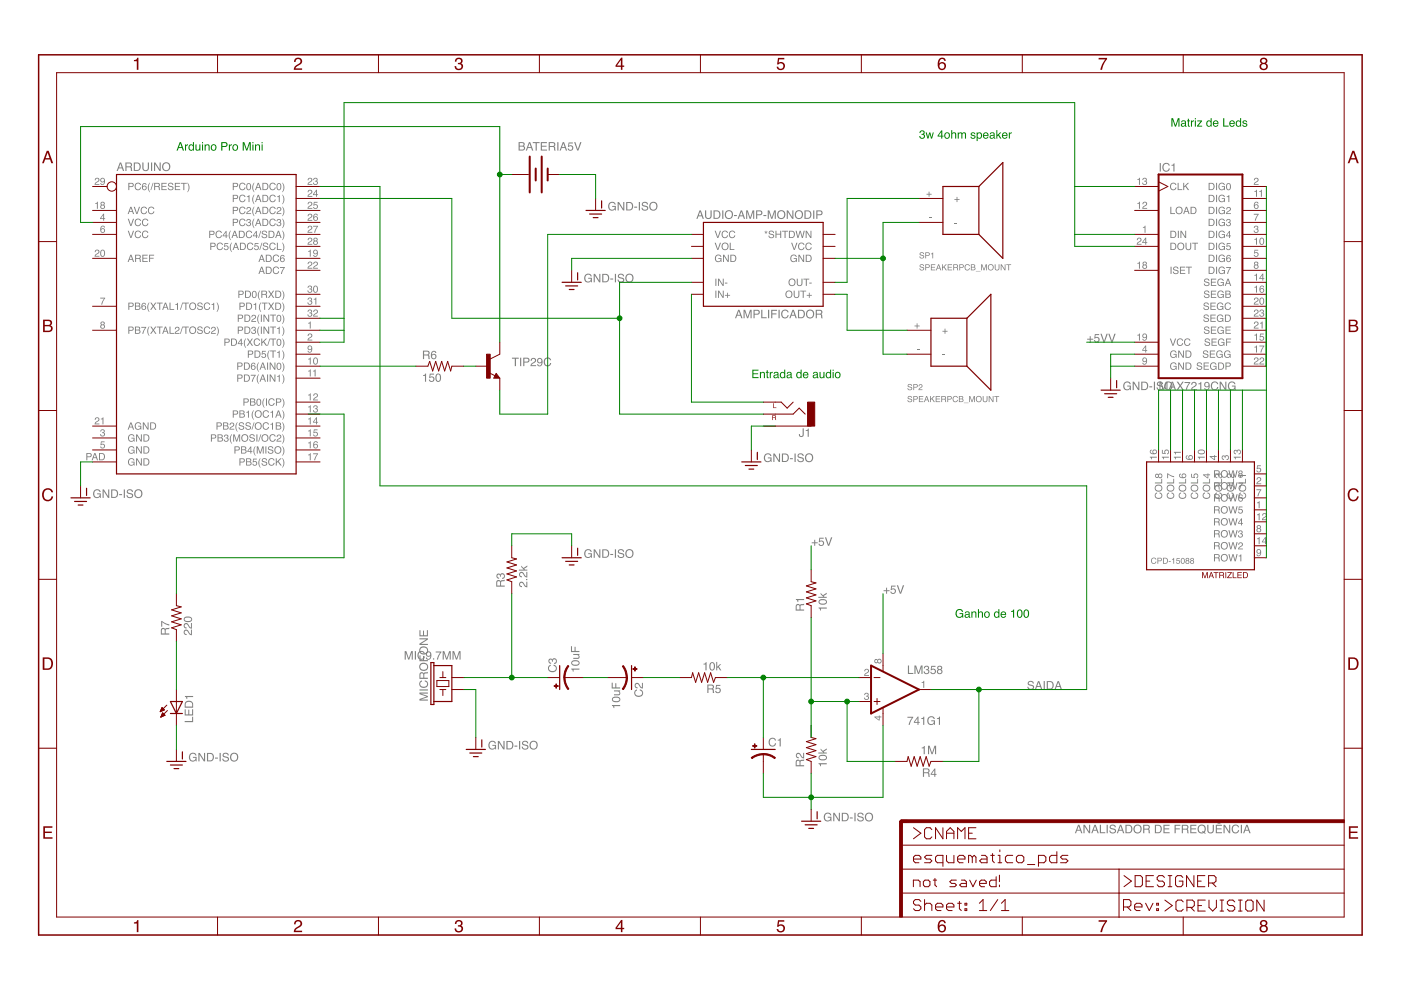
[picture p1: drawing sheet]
<svg xmlns="http://www.w3.org/2000/svg" width="297mm" height="210mm" viewBox="0 0 297 210" stroke-linecap="round" stroke-linejoin="round" font-family="sans-serif">
<g fill="#808080">
<path d="M183.4 147a.43 .43 0 0 1 .6-.1 .43 .43 0 0 1 0 .7 .5 .5 0 0 1-.1 .9 .5 .5 0 0 1-.7-.6h.2a.3 .3 0 0 0 .4 .3 .3 .3 0 0 0 0-.5h-.2l.1-.2a.25 .25 0 0 0 .3-.2 .25 .25 0 0 0-.3-.2l-.5 .3z"/>
<path d="M183.4 141.9a.52 .52 0 0 1 .8 .2 .52 .52 0 0 1-.5 .7l-.3 .3h.8v.2h-1l.2-.5a.59 .59 0 0 0 .6-.8h-.4l-.2 .3h-.2z"/>
<path d="M195.4 144.6l.6-.2v1.4h-.2v-1h-.4z"/>
<path d="M21.3 63.1h1l-.6 1.5h-.2v-.3l.6-1h-.8z"/>
<path d="M21.4 91.1a.43 .43 0 0 1 .7 0 .43 .43 0 0 1-.1 .6 .5 .5 0 0 1-.1 .9 .5 .5 0 0 1-.7-.5h.2a.3 .3 0 0 0 .5 .3 .3 .3 0 0 0 0-.6h-.3l.1-.1a.25 .25 0 0 0 .3-.2 .25 .25 0 0 0-.2-.3l-.5 .3z"/>
<path d="M21.4 93.6h.8v.2h-.6l-.1 .4a.52 .52 0 0 1 .7 .2 .52 .52 0 0 1-.3 .7 .52 .52 0 0 1-.7-.4h.2a.33 .33 0 0 0 .5 .1 .33 .33 0 0 0 .1-.5 .33 .33 0 0 0-.5 .1h-.2z"/>
<path d="M65.4 70.8a.52 .52 0 0 1 .8 .2 .52 .52 0 0 1-.5 .7l-.3 .3h.8v.2h-1l.2-.5a.59 .59 0 0 0 .5-.8h-.3l-.2 .3h-.2z"/>
<path d="M65.3 68.5l.6-.3v1.5h-.2v-1.1h-.4z"/>
<path d="M202.8 41.8h.2v.4h.4v.2h-.4v.4h-.2v-.4h-.4v-.2h.4z"/>
<path d="M196.9 40.6h.2v.5h.4v.2h-.4v.4h-.2v-.4h-.5v-.2h.5z"/>
<path d="M202.3 47.2h.6v.2h-.6z"/>
<path d="M197 46.1h.5v.2h-.5z"/>
<path d="M200.3 69.7h.1v.4h.5v.2h-.5v.5h-.1v-.5h-.5v-.2h.5z"/>
<path d="M194.3 68.6h.2v.4h.5v.2h-.5v.5h-.2v-.5h-.4v-.2h.4z"/>
<path d="M199.8 75.2h.5v.2h-.5z"/>
<path d="M194.4 74h.5v.2h-.5z"/>
<path d="M266.5 106.5l.6-.2v1.4h-.2v-1h-.4z"/>
<path d="M266.4 103.7h1l-.6 1.5h-.2l.1-.3 .5-1h-.8z"/>
<path d="M266.6 101.3a.52 .52 0 0 1 .8 .2 .52 .52 0 0 1-.5 .7l-.3 .3h.8v.2h-1l.2-.5a.59 .59 0 0 0 .5-.8h-.4l-.1 .3h-.2z"/>
<path d="M266.5 98.7h.8v.1h-.6l-.1 .5a.52 .52 0 0 1 .8 .2 .52 .52 0 0 1-.4 .7 .52 .52 0 0 1-.6-.4h.2a.33 .33 0 0 0 .5 .1 .33 .33 0 0 0 0-.5 .33 .33 0 0 0-.5 .1h-.2z"/>
<path d="M259.1 96.7l.3-.1 .3 .1a.5 .5 0 0 1 .9 .1 .5 .5 0 0 1-.5 .7v-.2a.3 .3 0 0 0 .3-.4 .3 .3 0 0 0-.6 0v.2h-.1a.25 .25 0 0 0-.2-.3 .25 .25 0 0 0-.3 .2l.3 .5-.5-.3z"/>
<path d="M265.8 45.3h1.1l-.7 1.5h-.2l.1-.3 .6-1h-.9z"/>
<path d="M266 47.9a.43 .43 0 0 1 .7 0 .43 .43 0 0 1-.1 .7 .5 .5 0 0 1-.1 .8 .5 .5 0 0 1-.7-.5h.2a.3 .3 0 0 0 .4 .3 .3 .3 0 0 0 0-.5h-.2l.1-.2a.25 .25 0 0 0 .3-.2 .25 .25 0 0 0-.3-.3l-.5 .3z"/>
<path d="M266 53h.8v.1h-.7v.5a.52 .52 0 0 1 .7 .2 .52 .52 0 0 1-.3 .7 .52 .52 0 0 1-.7-.5h.2a.33 .33 0 0 0 .5 .2 .33 .33 0 0 0 0-.5 .33 .33 0 0 0-.5 .1h-.1z"/>
<path d="M266 37.8a.52 .52 0 0 1 .8 .2 .52 .52 0 0 1-.5 .7l-.3 .3h.8v.2h-1l.2-.5a.59 .59 0 0 0 .6-.8h-.4l-.2 .3h-.1z"/>
<path d="M242.3 48.1l.6-.2v1.4h-.2v-1h-.4z"/>
<path d="M192.5 141.1h.2v1.6h.9v.2h-1.1zM193.9 141.1h.3l.5 1.5 .6-1.5h.3v1.8h-.2v-1.5l-.5 1.5h-.3l-.5-1.5v1.5h-.2zM196.1 141.3a.5 .5 0 0 1 .7-.1 .5 .5 0 0 1 0 .8 .58 .58 0 0 1-.2 1 .58 .58 0 0 1-.8-.6h.3a.35 .35 0 0 0 .5 .3 .35 .35 0 0 0 0-.6h-.3v-.2a.29 .29 0 0 0 .4-.2 .29 .29 0 0 0-.2-.4l-.4 .2v.2h-.2zM197.4 141.2h.9v.2h-.7l-.1 .5a.61 .61 0 0 1 .9 .3 .61 .61 0 0 1-.4 .8 .61 .61 0 0 1-.8-.6h.3a.38 .38 0 0 0 .5 .2 .38 .38 0 0 0 .1-.6 .38 .38 0 0 0-.6 .1h-.2zM198.9 141.6a.3 .3 0 0 0 .6 0 .3 .3 0 0 0-.6 0zM198.9 142.4a.36 .36 0 0 0 .7 0 .36 .36 0 0 0-.7 0zM198.8 141.3a.5 .5 0 0 1 .8-.1 .5 .5 0 0 1-.1 .8 .54 .54 0 0 1 .1 .8 .54 .54 0 0 1-.8 0 .54 .54 0 0 1 .1-.8l-.2-.4z"/>
<path d="M129.7 149.5h1.8v.2h-1.3v.4h-.1zM129.9 147.9a1.06 1.06 0 0 1 1.6 .4 .97 .97 0 0 1-.9 .6 .97 .97 0 0 1-.9-.6zM130 148.1a.68 .68 0 0 0 1.1 .5l.2-.2a.66 .66 0 0 0-1-.4zM130.2 146.4h1.3v.2h-.2a.45 .45 0 0 1 .2 .5 .45 .45 0 0 1-.4 .3h-.9v-.2h.9l.2-.2-.2-.4h-.9zM129.7 144.7h.2v1h.6v-.8h.2v.8h.8v.3h-1.8z"/>
<path d="M121.1 141.8h1.7v.2h-1.2v.4h-.2zM121.2 140.2a1.06 1.06 0 0 1 1.7 .4 .97 .97 0 0 1-.9 .6 .97 .97 0 0 1-.9-.6zM121.3 140.4a.68 .68 0 0 0 1.1 .5l.3-.2a.66 .66 0 0 0-1.1-.5zM121.5 138.7h1.3v.2h-.1a.45 .45 0 0 1 .2 .5 .45 .45 0 0 1-.5 .3h-.9v-.2h1l.2-.3-.2-.3h-1zM121.1 137h.2v1h.5v-.9h.2v.9h.8v.3h-1.7z"/>
<path d="M173.6 128.8h1.7v.2h-1.2v.4h-.2zM173.7 127.3a1.06 1.06 0 0 1 1.6 .3 .97 .97 0 0 1-.9 .6 .97 .97 0 0 1-.9-.6zM173.8 127.4a.68 .68 0 0 0 1.1 .5l.2-.1a.66 .66 0 0 0-1-.5zM174 125.7l.5 .5 .8-.5v.3l-.7 .4 .2 .1h.5v.3h-1.8v-.3h1l-.5-.5z"/>
<path d="M173.6 161.8h1.7v.3h-1.2v.4h-.2zM173.7 160.3a1.06 1.06 0 0 1 1.6 .3 .97 .97 0 0 1-.9 .6 .97 .97 0 0 1-.9-.6zM173.8 160.4a.68 .68 0 0 0 1.1 .5l.2-.1a.66 .66 0 0 0-1-.5zM174 158.7l.5 .5 .8-.5v.3l-.7 .4 .2 .2h.5v.2h-1.8v-.2h1l-.5-.6z"/>
<path d="M110.2 123.5a.8 .8 0 0 1 1.2 .6l.2 .2v-1h.2v1.2a1.47 1.47 0 0 1-1.1-.9 .35 .35 0 0 0-.5 .3 .35 .35 0 0 0 .5 .4v.2a.6 .6 0 0 1-.6-.4 .6 .6 0 0 1 .1-.6zM111.5 122.8h.3v.2h-.3zM110.2 121.4a.8 .8 0 0 1 1.2 .7l.2 .1v-.9h.2v1.1a1.47 1.47 0 0 1-1.1-.9 .35 .35 0 0 0-.5 .3 .35 .35 0 0 0 .5 .4v.2a.6 .6 0 0 1-.6-.3 .6 .6 0 0 1 .1-.7zM110.5 119.9l.5 .5 .8-.5v.3l-.7 .4 .2 .2h.5v.2h-1.8v-.2h1l-.5-.6z"/>
<path d="M195.4 158.5l.7-.3v1.7h-.3v-1.2h-.4zM196.8 158.1h.3l.5 1.5 .5-1.5h.4v1.8h-.3v-1.5l-.5 1.5h-.2l-.5-1.5v1.5h-.2z"/>
<path d="M149.2 140.7l.6-.3v1.7h-.2v-1.2h-.4zM150.6 140.6a.63 .63 0 0 1 .8-.1 .63 .63 0 0 1 .2 .8 .65 .65 0 0 1-.6 .9 .65 .65 0 0 1-.6-.9zM150.8 140.6a.96 .96 0 0 0 .2 1.4 .85 .85 0 0 0 0-1.4zM151.9 140.3h.2v1.1l.5-.6h.3l-.5 .5 .5 .8h-.2l-.5-.6-.1 .1v.5h-.2z"/>
<path d="M85.8 138.1h.4l.5 1.5 .5-1.5h.3v1.7h-.2v-1.5l-.5 1.5h-.3l-.5-1.5v1.5h-.2zM87.9 138.1h.3v1.7h-.3zM88.7 138.3a.78 .78 0 0 1 .8-.3 .78 .78 0 0 1 .6 .6h-.3a.61 .61 0 0 0-.8-.3 .61 .61 0 0 0-.2 .9 .55 .55 0 0 0 .5 .5 .55 .55 0 0 0 .6-.5h.2a.83 .83 0 0 1-1.1 .7 .83 .83 0 0 1-.5-1.2zM90.4 138.3a.67 .67 0 0 1 .9 0 .67 .67 0 0 1 .2 .8 .59 .59 0 0 1-.5 .8 .59 .59 0 0 1-.7-.5h.2a.35 .35 0 0 0 .4 .3 .35 .35 0 0 0 .3-.4v-.3a.56 .56 0 0 1-.8 .1 .56 .56 0 0 1 0-.8zM90.5 138.7a.4 .4 0 0 0 .8 0 .4 .4 0 0 0-.8 0zM91.8 139.6h.3v.2h-.3zM92.4 138.1h1.2l-.7 1.7h-.3l.2-.5 .5-.9h-.9zM93.9 138.1h.3l.5 1.5 .5-1.5h.4v1.7h-.3v-1.5l-.5 1.5h-.2l-.5-1.5v1.5h-.2zM95.9 138.1h.4l.5 1.5 .5-1.5h.4v1.7h-.3v-1.5l-.5 1.5h-.2l-.5-1.5v1.5h-.3z"/>
<path d="M103.8 157.3a.8 .8 0 0 1 1.3 .3h-.2a.65 .65 0 0 0-.9-.2 .65 .65 0 0 0-.1 1 .57 .57 0 0 0 .6 .3 .57 .57 0 0 0 .5-.6h-.6v-.2h.8v1h-.2v-.2a.88 .88 0 0 1-1.2 0 .88 .88 0 0 1-.2-1.2zM105.6 157.1h.2l.9 1.5v-1.5h.3v1.8h-.3l-.9-1.5v1.5h-.2zM107.6 157.3v1.4h.4a.7 .7 0 0 0 .6-.7 .7 .7 0 0 0-.6-.7zM107.4 157.1h.7a.91 .91 0 0 1 .7 .9 .91 .91 0 0 1-.7 .9h-.7zM109.1 158.1h.6v.2h-.6zM110 157.1h.3v1.8h-.3zM110.8 157.2a.7 .7 0 0 1 1.2 .4h-.2a.42 .42 0 0 0-.5-.3 .42 .42 0 0 0-.4 .4 1.45 1.45 0 0 1 1.1 .7 .73 .73 0 0 1-.7 .5 .73 .73 0 0 1-.7-.6h.2a.47 .47 0 0 0 .5 .4 .47 .47 0 0 0 .5-.4l-.1-.1a.89 .89 0 0 1-1-.7zM112.2 158a.95 .95 0 0 1 1.9 0 .95 .95 0 0 1-1.9 0zM112.7 157.5a.68 .68 0 0 0 0 1 .68 .68 0 0 0 1-.2 .67 .67 0 0 0-.1-.9 .67 .67 0 0 0-.9 .1z"/>
<path d="M124.1 116.7a.8 .8 0 0 1 1.4 .3h-.3a.65 .65 0 0 0-.9-.2 .65 .65 0 0 0-.1 1 .57 .57 0 0 0 .6 .3 .57 .57 0 0 0 .5-.6h-.6v-.2h.8v1h-.2v-.3a.88 .88 0 0 1-1.2 .1 .88 .88 0 0 1-.1-1.2zM125.9 116.5h.3l.9 1.4v-1.4h.2v1.8h-.3l-.9-1.5v1.5h-.2zM127.9 116.7v1.4h.5a.7 .7 0 0 0 .5-.7 .7 .7 0 0 0-.5-.7zM127.7 116.5h.7a.91 .91 0 0 1 .8 .9 .91 .91 0 0 1-.8 .9h-.7zM129.4 117.5h.6v.2h-.6zM130.4 116.5h.2v1.8h-.2zM131.2 116.6a.7 .7 0 0 1 1.1 .4h-.2a.42 .42 0 0 0-.5-.4 .42 .42 0 0 0-.3 .4 1.45 1.45 0 0 1 1.1 .8 .73 .73 0 0 1-.8 .5 .73 .73 0 0 1-.7-.6h.3a.47 .47 0 0 0 .4 .4 .47 .47 0 0 0 .5-.4l-.1-.1a.89 .89 0 0 1-1-.8zM132.6 117.4a.93 .93 0 0 1 1.8 0 .93 .93 0 0 1-1.8 0zM133 116.8a.68 .68 0 0 0 0 1.1 .68 .68 0 0 0 1-.2 .67 .67 0 0 0-.1-.9 .67 .67 0 0 0-.9 0z"/>
<path d="M174.9 172.5a.8 .8 0 0 1 1.4 .4h-.3a.65 .65 0 0 0-.9-.2 .65 .65 0 0 0-.1 .9 .57 .57 0 0 0 .6 .4 .57 .57 0 0 0 .5-.6h-.6v-.2h.8v.9h-.2v-.2a.88 .88 0 0 1-1.2 0 .88 .88 0 0 1-.1-1.2zM176.7 172.3h.2l1 1.5v-1.5h.2v1.8h-.3l-.9-1.4v1.4h-.2zM178.7 172.5v1.4h.5a.7 .7 0 0 0 .5-.7 .7 .7 0 0 0-.6-.7zM178.5 172.3h.7a.91 .91 0 0 1 .8 .9 .91 .91 0 0 1-.8 .9h-.7zM180.2 173.3h.6v.2h-.6zM181.2 172.3h.2v1.8h-.2zM182 172.4a.7 .7 0 0 1 1.1 .5h-.2a.42 .42 0 0 0-.5-.4 .42 .42 0 0 0-.4 .4 1.45 1.45 0 0 1 1.2 .7 .73 .73 0 0 1-.8 .6 .73 .73 0 0 1-.7-.7h.3a.47 .47 0 0 0 .4 .5 .47 .47 0 0 0 .5-.5h-.1a.89 .89 0 0 1-1-.8zM183.4 173.2a.93 .93 0 0 1 1.8 0 .93 .93 0 0 1-1.8 0zM183.8 172.7a.68 .68 0 0 0 0 1 .68 .68 0 0 0 1-.1 .67 .67 0 0 0-.1-.9 .67 .67 0 0 0-.9 0z"/>
<path d="M89.7 79.5l.6-.3v1.7h-.2v-1.2h-.4zM91.1 79.2h.9v.2h-.7l-.1 .5a.61 .61 0 0 1 .9 .3 .61 .61 0 0 1-.4 .8 .61 .61 0 0 1-.8-.5h.3a.38 .38 0 0 0 .5 .2 .38 .38 0 0 0 .1-.6 .38 .38 0 0 0-.6 .1h-.2zM92.5 79.4a.63 .63 0 0 1 .8-.1 .63 .63 0 0 1 .2 .8 .65 .65 0 0 1-.6 .9 .65 .65 0 0 1-.6-.9zM92.8 79.4a.96 .96 0 0 0 .1 1.4 .85 .85 0 0 0 0-1.4z"/>
<path d="M148.4 44.9l-.2 .8h.5zM148.3 44.6h.3l.6 1.8h-.2l-.2-.5h-.7l-.2 .5h-.3zM149.5 44.6h.2v1.1a.46 .46 0 0 0 .5 .5 .46 .46 0 0 0 .4-.5v-1.1h.3v1a.72 .72 0 0 1-.7 .8 .72 .72 0 0 1-.7-.8zM151.5 44.8v1.4h.5a.7 .7 0 0 0 .5-.7 .7 .7 0 0 0-.6-.7zM151.3 44.6h.7a.91 .91 0 0 1 .8 .9 .91 .91 0 0 1-.8 .9h-.7zM153.1 44.6h.3v1.8h-.3zM153.7 45.5a.93 .93 0 0 1 1.8 0 .93 .93 0 0 1-1.8 0zM154.1 45a.68 .68 0 0 0 0 1 .68 .68 0 0 0 1-.2 .67 .67 0 0 0-.1-.8 .67 .67 0 0 0-.9 0zM155.6 45.6h.6v.2h-.6zM157.2 44.9l-.3 .8h.6zM157.1 44.6h.2l.7 1.8h-.3l-.2-.5h-.7l-.2 .5h-.2zM158.2 44.6h.3l.6 1.5 .5-1.5h.3v1.8h-.2v-1.5l-.5 1.5h-.3l-.5-1.5v1.5h-.2zM160.3 44.6h.8a.52 .52 0 0 1 .5 .5 .52 .52 0 0 1-.5 .5h-.6v.8h-.2zM160.5 44.8v.6h.5a.31 .31 0 0 0 .4-.3 .31 .31 0 0 0-.4-.3zM161.9 45.6h.6v.2h-.6zM162.8 44.6h.3l.5 1.5 .5-1.5h.4v1.8h-.2v-1.5l-.5 1.5h-.3l-.5-1.5v1.5h-.2zM164.8 45.5a.93 .93 0 0 1 1.8 0 .93 .93 0 0 1-1.8 0zM165.2 45a.68 .68 0 0 0 0 1 .68 .68 0 0 0 1-.2 .67 .67 0 0 0-.1-.8 .67 .67 0 0 0-.9 0zM166.8 44.6h.3l.9 1.5v-1.5h.2v1.8h-.2l-1-1.5v1.5h-.2zM168.5 45.5a.95 .95 0 0 1 1.9 0 .95 .95 0 0 1-1.9 0zM168.9 45a.68 .68 0 0 0 0 1 .68 .68 0 0 0 1-.2 .67 .67 0 0 0-.1-.8 .67 .67 0 0 0-.9 0zM170.8 44.8v1.4h.4a.7 .7 0 0 0 .6-.7 .7 .7 0 0 0-.6-.7zM170.6 44.6h.7a.91 .91 0 0 1 .7 .9 .91 .91 0 0 1-.7 .9h-.7zM172.4 44.6h.3v1.8h-.3zM173.1 44.6h.8a.52 .52 0 0 1 .5 .5 .52 .52 0 0 1-.5 .5h-.6v.8h-.2zM173.3 44.8v.6h.5a.31 .31 0 0 0 .4-.3 .31 .31 0 0 0-.4-.3z"/>
<path d="M39.1 133.6a.8 .8 0 0 1 1.2 .7l.2 .1v-.9h.2v1.2a1.47 1.47 0 0 1-1.1-1 .35 .35 0 0 0-.5 .4 .35 .35 0 0 0 .5 .3v.2a.6 .6 0 0 1-.6-.3 .6 .6 0 0 1 .1-.7zM39.1 132.2a.8 .8 0 0 1 1.2 .7l.2 .2v-1h.2v1.2a1.47 1.47 0 0 1-1.1-.9 .35 .35 0 0 0-.5 .3 .35 .35 0 0 0 .5 .3v.3a.6 .6 0 0 1-.6-.4 .6 .6 0 0 1 .1-.7zM39.1 130.9a1.06 1.06 0 0 1 1.6 .4 .97 .97 0 0 1-.9 .6 .97 .97 0 0 1-.9-.6zM39.2 131.1a.68 .68 0 0 0 1.1 .5l.2-.2a.66 .66 0 0 0-1-.4z"/>
<path d="M195.1 56.1l.5-.1 .3 .2v.2h-.2a.3 .3 0 0 0-.3-.2 .3 .3 0 0 0-.2 .3 .51 .51 0 0 1 .6 .2 .51 .51 0 0 1 0 .6h-.6l-.2-.2-.1-.2h.2a.34 .34 0 0 0 .3 .3 .34 .34 0 0 0 .4-.3l-.1-.1a.53 .53 0 0 1-.5-.1 .53 .53 0 0 1-.1-.6zM196.2 56h.6a.37 .37 0 0 1 .3 .4 .37 .37 0 0 1-.3 .4h-.4v.5h-.2zM196.4 56.2v.4h.3a.22 .22 0 0 0 .3-.2 .22 .22 0 0 0-.3-.2zM197.4 56h.9v.2h-.8v.4h.7v.1h-.7v.5h.8v.1h-.9zM199 56.2l-.2 .6h.4zM198.9 56h.2l.5 1.3h-.2l-.2-.4h-.5l-.1 .4h-.2zM199.7 56h.2v.7l.6-.7h.3l-.6 .6 .6 .7h-.3l-.4-.6-.2 .2v.4h-.2zM200.9 56h1v.2h-.8v.4h.7v.1h-.7v.5h.8v.1h-1zM202.3 56.2v.4h.4a.22 .22 0 0 0 .2-.2 .22 .22 0 0 0-.2-.2zM202.1 56h.6a.35 .35 0 0 1 .4 .3 .35 .35 0 0 1-.2 .4l.3 .6h-.2l-.1-.4-.2-.1h-.4v.5h-.2zM203.4 56h.6a.37 .37 0 0 1 .3 .4 .37 .37 0 0 1-.3 .4h-.4v.5h-.2zM203.6 56.2v.4h.3a.22 .22 0 0 0 .3-.2 .22 .22 0 0 0-.3-.2zM204.7 56.2l.6-.2 .3 .4-.3-.2a.47 .47 0 0 0-.6 .5 .47 .47 0 0 0 .7 .4l.1-.3h.1a.63 .63 0 0 1-.9 .4 .63 .63 0 0 1 0-1zM206 56.2v.4h.3a.21 .21 0 0 0 .3-.2 .21 .21 0 0 0-.3-.2zM206 56.7v.5l.6-.1-.1-.4zM205.8 56l.9 .2v.3l-.1 .1 .2 .3-.2 .4h-.8zM206.9 57.5h1zM208 56h.3l.3 1.1 .4-1.1h.2v1.3h-.1v-1.1l-.4 1.1h-.2l-.3-1.1v1.1h-.2zM209.4 56.7a.66 .66 0 0 1 1.3 0 .66 .66 0 0 1-1.3 0zM209.6 56.7a.5 .5 0 0 0 1 0 .5 .5 0 0 0-1 0zM210.9 56h.2v.8a.33 .33 0 0 0 .3 .4 .33 .33 0 0 0 .3-.4v-.8h.2v.8a.51 .51 0 0 1-.5 .6 .51 .51 0 0 1-.5-.6zM212.2 56h.2l.6 1.1v-1.1h.2v1.3h-.2l-.7-1v1h-.1zM213.3 56h1.1v.2h-.4v1.1h-.2v-1.1h-.5z"/>
<path d="M192.6 84.1l.5-.1 .2 .2 .1 .1h-.2a.3 .3 0 0 0-.3-.2 .3 .3 0 0 0-.3 .3h.1a.51 .51 0 0 1 .5 .2 .51 .51 0 0 1 .1 .6l-.6 .1-.3-.3v-.2h.2a.34 .34 0 0 0 .3 .3 .34 .34 0 0 0 .3-.3 .53 .53 0 0 1-.6-.2 .53 .53 0 0 1 0-.5zM193.6 84h.6a.37 .37 0 0 1 .4 .3 .37 .37 0 0 1-.4 .4h-.4v.6h-.2zM193.8 84.1v.5h.4a.22 .22 0 0 0 .2-.3 .22 .22 0 0 0-.2-.2zM194.8 84h1v.1h-.8v.4h.7v.2h-.7v.4h.8v.2h-1zM196.5 84.2l-.2 .5h.4zM196.4 84h.2l.4 1.3h-.2l-.1-.4h-.5l-.1 .4h-.2zM197.2 84h.2v.6l.6-.6h.2l-.5 .5 .5 .8h-.2l-.4-.7-.2 .2v.5h-.2zM198.4 84h.9v.1h-.7v.4h.7v.2h-.7v.4h.7v.2h-.9zM199.7 84.1v.5h.4a.22 .22 0 0 0 .3-.2 .22 .22 0 0 0-.2-.3zM199.6 84h.6a.35 .35 0 0 1 .4 .2 .35 .35 0 0 1-.2 .4l.2 .7h-.2v-.5l-.3-.1h-.4v.6h-.1zM200.9 84h.5a.37 .37 0 0 1 .4 .3 .37 .37 0 0 1-.4 .4h-.4v.6h-.1zM201 84.1v.5h.4a.22 .22 0 0 0 .2-.3 .22 .22 0 0 0-.2-.2zM202.1 84.1l.7-.1 .3 .4-.3-.2a.47 .47 0 0 0-.7 .4 .47 .47 0 0 0 .8 .4v-.2h.2a.63 .63 0 0 1-1 .4 .63 .63 0 0 1 0-1.1zM203.5 84.1v.4h.3a.21 .21 0 0 0 .3-.2 .21 .21 0 0 0-.3-.2zM203.5 84.7v.4l.6-.1-.1-.3zM203.3 84l.9 .1v.3l-.1 .2 .2 .3-.2 .3-.8 .1zM204.4 85.4l.9 .1zM205.5 84h.2l.4 1.1 .4-1.1h.2v1.3h-.2v-1.1l-.3 1.1h-.2l-.4-1.1v1.1h-.1zM206.9 84.6a.66 .66 0 0 1 1.3 0 .66 .66 0 0 1-1.3 0zM207.1 84.6a.48 .48 0 0 0 .9 0 .48 .48 0 0 0-.9 0zM208.4 84h.1v.8a.33 .33 0 0 0 .4 .3 .33 .33 0 0 0 .3-.3v-.8h.2v.7a.51 .51 0 0 1-.5 .6 .51 .51 0 0 1-.5-.6zM209.6 84h.2l.7 1v-1h.1v1.3h-.2l-.6-1.1v1.1h-.2zM210.8 84h1v.1h-.4v1.2h-.2v-1.2h-.4z"/>
<path d="M124.1 58.3a.8 .8 0 0 1 1.4 .3h-.3a.65 .65 0 0 0-.9-.2 .65 .65 0 0 0-.1 .9 .57 .57 0 0 0 .6 .4 .57 .57 0 0 0 .5-.6h-.6v-.2h.8v1h-.2v-.3a.88 .88 0 0 1-1.2 .1 .88 .88 0 0 1-.1-1.2zM125.9 58.1h.3l.9 1.4v-1.4h.2v1.8h-.3l-.9-1.5v1.5h-.2zM127.9 58.3v1.4h.5a.7 .7 0 0 0 .5-.7 .7 .7 0 0 0-.5-.7zM127.7 58.1h.7a.91 .91 0 0 1 .8 .9 .91 .91 0 0 1-.8 .9h-.7zM129.4 59h.6v.3h-.6zM130.4 58.1h.2v1.8h-.2zM131.2 58.2a.7 .7 0 0 1 1.1 .4h-.2a.42 .42 0 0 0-.5-.4 .42 .42 0 0 0-.3 .4 1.45 1.45 0 0 1 1.1 .8 .73 .73 0 0 1-.8 .5 .73 .73 0 0 1-.7-.6h.3a.47 .47 0 0 0 .4 .4 .47 .47 0 0 0 .5-.4l-.1-.1a.89 .89 0 0 1-1-.8zM132.6 59a.93 .93 0 0 1 1.8 0 .93 .93 0 0 1-1.8 0zM133 58.4a.68 .68 0 0 0 0 1.1 .68 .68 0 0 0 1-.2 .67 .67 0 0 0-.1-.9 .67 .67 0 0 0-.9 0z"/>
<path d="M162.2 96.4a.8 .8 0 0 1 1.4 .3h-.3a.65 .65 0 0 0-.9-.2 .65 .65 0 0 0-.1 .9 .57 .57 0 0 0 .6 .4 .57 .57 0 0 0 .5-.6h-.6v-.2h.8v.9h-.2v-.2a.88 .88 0 0 1-1.2 .1 .88 .88 0 0 1-.1-1.2zM164 96.2h.2l1 1.4v-1.4h.2v1.7h-.3l-.9-1.4v1.4h-.2zM166 96.4v1.3h.5a.7 .7 0 0 0 .5-.6 .7 .7 0 0 0-.5-.7zM165.8 96.2h.7a.91 .91 0 0 1 .8 .9 .91 .91 0 0 1-.8 .8h-.7zM167.5 97.1h.6v.3h-.6zM168.5 96.2h.2v1.7h-.2zM169.3 96.3a.7 .7 0 0 1 1.1 .4h-.2a.42 .42 0 0 0-.5-.4 .42 .42 0 0 0-.4 .4 1.45 1.45 0 0 1 1.2 .7 .73 .73 0 0 1-.8 .6 .73 .73 0 0 1-.7-.6h.3a.47 .47 0 0 0 .4 .4 .47 .47 0 0 0 .5-.4l-.1-.1a.89 .89 0 0 1-1-.8zM170.7 97.1a.93 .93 0 0 1 1.8 0 .93 .93 0 0 1-1.8 0zM171.1 96.5a.68 .68 0 0 0 0 1.1 .68 .68 0 0 0 1-.2 .67 .67 0 0 0-.1-.9 .67 .67 0 0 0-.9 0z"/>
<path d="M129.2 43a.8 .8 0 0 1 1.3 .4h-.2a.65 .65 0 0 0-.9-.3 .65 .65 0 0 0-.2 1 .57 .57 0 0 0 .7 .4 .57 .57 0 0 0 .4-.6h-.5v-.2h.8v.9h-.2v-.2a.88 .88 0 0 1-1.3 0 .88 .88 0 0 1-.1-1.2zM130.9 42.8h.3l.9 1.5v-1.5h.3v1.8h-.3l-.9-1.4v1.4h-.3zM133 43v1.4h.4a.7 .7 0 0 0 .6-.7 .7 .7 0 0 0-.6-.7zM132.8 42.8h.7a.91 .91 0 0 1 .7 .9 .91 .91 0 0 1-.7 .9h-.7zM134.5 43.8h.6v.2h-.6zM135.4 42.8h.3v1.8h-.3zM136.2 42.9a.7 .7 0 0 1 1.2 .5h-.2a.42 .42 0 0 0-.5-.4 .42 .42 0 0 0-.4 .4 1.45 1.45 0 0 1 1.1 .7 .73 .73 0 0 1-.7 .6 .73 .73 0 0 1-.7-.7h.2a.47 .47 0 0 0 .5 .5 .47 .47 0 0 0 .5-.5h-.1a.89 .89 0 0 1-1-.8zM137.6 43.7a.95 .95 0 0 1 1.9 0 .95 .95 0 0 1-1.9 0zM138.1 43.2a.68 .68 0 0 0-.1 1 .68 .68 0 0 0 1.1-.1 .67 .67 0 0 0-.1-.9 .67 .67 0 0 0-.9 0z"/>
<path d="M40.3 159.8a.8 .8 0 0 1 1.4 .4h-.3a.65 .65 0 0 0-.9-.2 .65 .65 0 0 0-.1 .9 .57 .57 0 0 0 .6 .4 .57 .57 0 0 0 .5-.6h-.6v-.2h.8v.9h-.2v-.2a.88 .88 0 0 1-1.2 .1 .88 .88 0 0 1-.1-1.3zM42.1 159.6h.3l.9 1.5v-1.5h.2v1.8h-.3l-.9-1.4v1.4h-.2zM44.1 159.8v1.4h.5a.7 .7 0 0 0 .5-.7 .7 .7 0 0 0-.5-.7zM43.9 159.6h.7a.91 .91 0 0 1 .8 .9 .91 .91 0 0 1-.8 .9h-.7zM45.6 160.6h.6v.2h-.6zM46.6 159.6h.2v1.8h-.2zM47.4 159.7a.7 .7 0 0 1 1.1 .5h-.2a.42 .42 0 0 0-.5-.4 .42 .42 0 0 0-.4 .4 1.45 1.45 0 0 1 1.2 .7 .73 .73 0 0 1-.8 .6 .73 .73 0 0 1-.7-.6h.3a.47 .47 0 0 0 .4 .4 .47 .47 0 0 0 .5-.5h-.1a.89 .89 0 0 1-1-.8zM48.8 160.5a.93 .93 0 0 1 1.8 0 .93 .93 0 0 1-1.8 0zM49.2 160a.68 .68 0 0 0 0 1.1 .68 .68 0 0 0 1-.2 .67 .67 0 0 0-.1-.9 .67 .67 0 0 0-.9 0z"/>
<path d="M228.7 175.1l-.3 .8h.6zM228.6 174.9h.2l.7 1.8h-.3l-.2-.6h-.7l-.2 .6h-.2zM229.7 174.9h.3l.9 1.4v-1.4h.2v1.8h-.2l-1-1.5v1.5h-.2zM232.2 175.1l-.3 .8h.5zM232 174.9h.3l.7 1.8h-.3l-.2-.6h-.7l-.2 .6h-.2zM233.2 174.9h.2v1.6h.9v.2h-1.1zM234.6 174.9h.3v1.8h-.3zM235.4 175a.7 .7 0 0 1 1.2 .4h-.3a.42 .42 0 0 0-.4-.4 .42 .42 0 0 0-.4 .5 1.45 1.45 0 0 1 1.1 .7 .73 .73 0 0 1-.7 .5 .73 .73 0 0 1-.7-.6h.2a.47 .47 0 0 0 .5 .4 .47 .47 0 0 0 .5-.4l-.1-.1a.89 .89 0 0 1-1-.8zM237.6 175.1l-.3 .8h.6zM237.5 174.9h.2l.7 1.8h-.3l-.2-.6h-.7l-.2 .6h-.2zM238.9 175.1v1.4h.4a.7 .7 0 0 0 .5-.7 .7 .7 0 0 0-.5-.7zM238.6 174.9h.7a.91 .91 0 0 1 .8 .9 .91 .91 0 0 1-.8 .9h-.7zM240.3 175.8a.93 .93 0 0 1 1.8 0 .93 .93 0 0 1-1.8 0zM240.7 175.2a.68 .68 0 0 0 0 1.1 .68 .68 0 0 0 1-.2 .67 .67 0 0 0-.1-.9 .67 .67 0 0 0-.9 0zM242.6 175.1v.6h.6a.31 .31 0 0 0 .3-.3 .31 .31 0 0 0-.3-.3zM242.4 174.9h.8a.49 .49 0 0 1 .6 .3 .49 .49 0 0 1-.3 .6l.2 .2 .2 .7h-.3l-.1-.7-.3-.1h-.6v.8h-.2zM245.1 175.1v1.4h.4a.7 .7 0 0 0 .6-.7 .7 .7 0 0 0-.6-.7zM244.9 174.9h.7a.91 .91 0 0 1 .7 .9 .91 .91 0 0 1-.7 .9h-.7zM246.7 174.9h1.3v.2h-1.1v.5h1v.2h-1v.7h1.1v.2h-1.3zM249 174.9h1.3v.2h-1v.5h.9v.3h-.9v.8h-.3zM250.8 175.1v.6h.6a.31 .31 0 0 0 .3-.3 .31 .31 0 0 0-.3-.3zM250.6 174.9h.8a.49 .49 0 0 1 .6 .3 .49 .49 0 0 1-.3 .6l.2 .2 .1 .7h-.2l-.1-.7-.3-.1h-.6v.8h-.2zM252.4 174.9h1.3v.2h-1.1v.5h1v.2h-1v.7h1.1v.2h-1.3zM254.3 175a.94 .94 0 0 1 1.2 .2 .94 .94 0 0 1-.1 1.3l.2 .2-.1 .1-.3-.2a.95 .95 0 0 1-1.2-.3 .95 .95 0 0 1 .3-1.3zM254.3 175.2a.72 .72 0 0 0-.1 .9 .72 .72 0 0 0 .9 .4l-.2-.2 .1-.2 .2 .2a.71 .71 0 0 0 .1-1 .71 .71 0 0 0-1-.1zM256 174.9h.2v1.1a.46 .46 0 0 0 .5 .5 .46 .46 0 0 0 .4-.5v-1.1h.3v1a.72 .72 0 0 1-.7 .8 .72 .72 0 0 1-.7-.8zM257.8 174.9h1.3v.2h-1.1v.5h1v.2h-1v.7h1.1v.2h-1.3zM258.3 174.4h.3l.2 .3h-.2l-.1-.2-.2 .2h-.2zM259.4 174.9h.3l.9 1.4v-1.4h.2v1.8h-.2l-1-1.5v1.5h-.2zM261.3 175.1a.78 .78 0 0 1 .8-.3 .78 .78 0 0 1 .6 .6h-.2a.61 .61 0 0 0-.9-.3 .61 .61 0 0 0-.2 .9 .55 .55 0 0 0 .5 .5 .55 .55 0 0 0 .6-.5h.2a.83 .83 0 0 1-1.1 .7 .83 .83 0 0 1-.4-1.2zM263.1 174.9h.2v1.8h-.2zM264.4 175.1l-.3 .8h.5zM264.2 174.9h.3l.7 1.8h-.3l-.2-.6h-.7l-.2 .6h-.2z"/>
<path d="M245.8 80.9h.4l.5 1.5 .5-1.5h.3v1.8h-.2v-1.5l-.5 1.5h-.2l-.6-1.5 .1 1.5h-.3zM248.6 81.2l-.3 .8h.5zM248.4 80.9h.3l.7 1.8h-.3l-.2-.5h-.7l-.2 .5h-.2zM249.5 80.9h.3l.4 .7 .5-.7h.3l-.6 .9 .6 .9h-.3l-.5-.7-.5 .7h-.3l.7-.9zM251.1 81h1.3l-.8 1.7h-.2l.1-.5 .6-1h-1zM252.8 81.1a.6 .6 0 0 1 .9 .3 .6 .6 0 0 1-.6 .7l-.3 .4h.9v.2h-1.2a1.47 1.47 0 0 1 1-1.1 .35 .35 0 0 0-.4-.5 .35 .35 0 0 0-.3 .5h-.2zM254.1 81.3l.6-.3v1.7h-.2v-1.2h-.4zM255.4 81.1a.67 .67 0 0 1 .9 0 .67 .67 0 0 1 .2 .9 .59 .59 0 0 1-.4 .7 .59 .59 0 0 1-.8-.4h.2a.35 .35 0 0 0 .5 .3 .35 .35 0 0 0 .2-.4l.1-.3a.56 .56 0 0 1-.9 .1 .56 .56 0 0 1 0-.9zM255.5 81.5a.4 .4 0 0 0 .8 0 .4 .4 0 0 0-.8 0zM256.9 81.1a.78 .78 0 0 1 .8-.2 .78 .78 0 0 1 .6 .6h-.3a.61 .61 0 0 0-.8-.3 .61 .61 0 0 0-.2 .8 .55 .55 0 0 0 .5 .5 .55 .55 0 0 0 .6-.4h.2a.83 .83 0 0 1-1.1 .6 .83 .83 0 0 1-.5-1.2zM258.6 80.9h.3l.9 1.5v-1.5h.2v1.8h-.3l-.9-1.4v1.4h-.2zM260.6 81.1a.8 .8 0 0 1 1.3 .4h-.2a.65 .65 0 0 0-.9-.3 .65 .65 0 0 0-.2 1 .57 .57 0 0 0 .7 .3 .57 .57 0 0 0 .4-.5h-.5v-.2h.8v.9h-.2v-.2a.88 .88 0 0 1-1.3 0 .88 .88 0 0 1-.1-1.2z"/>
<path d="M238.4 81.1a.8 .8 0 0 1 1.3 .4h-.2a.65 .65 0 0 0-.9-.3 .65 .65 0 0 0-.2 1 .57 .57 0 0 0 .7 .3 .57 .57 0 0 0 .4-.5h-.5v-.2h.8v.9h-.2v-.2a.88 .88 0 0 1-1.3 0 .88 .88 0 0 1-.1-1.2zM240.1 80.9h.3l.9 1.5v-1.5h.3v1.8h-.3l-.9-1.4v1.4h-.3zM242.2 81.1v1.4h.4a.7 .7 0 0 0 .6-.7 .7 .7 0 0 0-.6-.7zM242 80.9h.7a.91 .91 0 0 1 .7 .9 .91 .91 0 0 1-.7 .9h-.7zM243.7 81.9h.6v.2h-.6zM244.6 80.9h.3v1.8h-.3zM245.4 81a.7 .7 0 0 1 1.2 .4h-.2a.42 .42 0 0 0-.5-.3 .42 .42 0 0 0-.4 .4 1.45 1.45 0 0 1 1.1 .7 .73 .73 0 0 1-.7 .6 .73 .73 0 0 1-.7-.7h.2a.47 .47 0 0 0 .5 .5 .47 .47 0 0 0 .5-.5l-.1-.1a.89 .89 0 0 1-1-.7zM246.8 81.8a.95 .95 0 0 1 1.9 0 .95 .95 0 0 1-1.9 0zM247.3 81.3a.68 .68 0 0 0-.1 1 .68 .68 0 0 0 1.1-.1 .67 .67 0 0 0-.1-.9 .67 .67 0 0 0-.9 0z"/>
<path d="M20 104a.8 .8 0 0 1 1.3 .3h-.2a.65 .65 0 0 0-.9-.2 .65 .65 0 0 0-.2 1 .57 .57 0 0 0 .7 .3 .57 .57 0 0 0 .4-.6h-.5v-.2h.8v1h-.2v-.3a.88 .88 0 0 1-1.3 .1 .88 .88 0 0 1-.1-1.2zM21.7 103.8h.3l.9 1.4v-1.4h.3v1.8h-.3l-.9-1.5v1.5h-.3zM23.8 104v1.4h.4a.7 .7 0 0 0 .6-.7 .7 .7 0 0 0-.6-.7zM23.6 103.8h.7a.91 .91 0 0 1 .7 .9 .91 .91 0 0 1-.7 .9h-.7zM25.3 104.8h.6v.2h-.6zM26.2 103.8h.3v1.8h-.3zM27 103.9a.7 .7 0 0 1 1.2 .4h-.2a.42 .42 0 0 0-.5-.4 .42 .42 0 0 0-.4 .5 1.45 1.45 0 0 1 1.1 .7 .73 .73 0 0 1-.7 .5 .73 .73 0 0 1-.7-.6h.2a.47 .47 0 0 0 .5 .4 .47 .47 0 0 0 .5-.4l-.1-.1a.89 .89 0 0 1-1-.8zM28.4 104.7a.95 .95 0 0 1 1.9 0 .95 .95 0 0 1-1.9 0zM28.9 104.1a.68 .68 0 0 0-.1 1.1 .68 .68 0 0 0 1.1-.2 .67 .67 0 0 0-.1-.9 .67 .67 0 0 0-.9 0z"/>
<path d="M192.4 152h1.2l-.7 1.7h-.3l.2-.5 .6-1h-1zM194.5 152.3l-.5 .8h.5zM194.6 151.9h.1v1.2h.3v.2h-.3v.4h-.2v-.4h-.7v-.3zM195.3 152.3l.7-.4v1.8h-.3v-1.3h-.4zM196.8 152.1a.8 .8 0 0 1 1.4 .3h-.2a.65 .65 0 0 0-1-.2 .65 .65 0 0 0-.1 1 .57 .57 0 0 0 .7 .3 .57 .57 0 0 0 .4-.6h-.6v-.2h.8v1h-.1l-.1-.2a.88 .88 0 0 1-1.2 0 .88 .88 0 0 1-.1-1.2zM198.7 152.3l.6-.4v1.8h-.2v-1.3h-.4z"/>
<path d="M185.5 140.2a.25 .25 0 0 0 .5 0 .25 .25 0 0 0-.5 0zM186.2 140.2a.31 .31 0 0 0 .6 0 .31 .31 0 0 0-.6 0zM185.5 139.8l.2-.1 .4 .2a.46 .46 0 0 1 .7-.1 .46 .46 0 0 1 0 .7 .46 .46 0 0 1-.7-.1 .43 .43 0 0 1-.7 .1 .43 .43 0 0 1 .1-.7z"/>
<path d="M185.7 152.1l.6 .5v-.5zM185.4 151.9h.9v-.2h.2v.2h.4v.2h-.4v.7h-.2l-.9-.7z"/>
<path d="M163.2 156.7a.78 .78 0 0 1 .7-.3 .78 .78 0 0 1 .6 .6h-.2a.61 .61 0 0 0-.9-.3 .61 .61 0 0 0-.2 .9 .55 .55 0 0 0 .6 .5 .55 .55 0 0 0 .5-.5h.2a.83 .83 0 0 1-1 .7 .83 .83 0 0 1-.5-1.2zM164.9 156.9l.6-.4v1.8h-.2v-1.3h-.4z"/>
<path d="M134.6 146.4l.5-.2v.2a.61 .61 0 0 0-.3 .9 .61 .61 0 0 0 .8 .2 .55 .55 0 0 0 .5-.5 .55 .55 0 0 0-.5-.6v-.2a.83 .83 0 0 1 .7 1 .83 .83 0 0 1-1.2 .5 .83 .83 0 0 1-.5-1.3zM134.7 144.9a.8 .8 0 0 1 1.2 .7l.2 .1v-.9h.2v1.2a1.47 1.47 0 0 1-1.1-1 .35 .35 0 0 0-.5 .4 .35 .35 0 0 0 .5 .3v.2a.6 .6 0 0 1-.6-.3 .6 .6 0 0 1 .1-.7z"/>
<path d="M116.4 141.2l.4-.2v.2a.61 .61 0 0 0-.3 .8 .61 .61 0 0 0 .8 .3 .55 .55 0 0 0 .6-.6 .55 .55 0 0 0-.5-.5v-.3a.83 .83 0 0 1 .6 1.1 .83 .83 0 0 1-1.1 .5 .83 .83 0 0 1-.5-1.3zM116.4 139.8l.3-.2 .4 .2a.58 .58 0 0 1 1 .2 .58 .58 0 0 1-.6 .8v-.3a.35 .35 0 0 0 .4-.5 .35 .35 0 0 0-.7 0v.3h-.2a.29 .29 0 0 0-.2-.4 .29 .29 0 0 0-.3 .3l.1 .3h.2v.2a.58 .58 0 0 1-.5-.3 .58 .58 0 0 1 .1-.6z"/>
<path d="M169 128.3l-.1 .9h.6v-.8zM168.9 128.2l.4-.1 .3 .2 .2-.2 .7-.1v.3l-.7 .1-.1 .3v.5h.8v.3h-1.8v-1zM168.8 127h1.7v.2h-1.2v.4h-.2z"/>
<path d="M169 161.3l-.1 .9h.6v-.8zM168.9 161.2l.4-.1 .3 .2 .2-.2 .7-.1v.3l-.7 .1-.1 .3v.5h.8v.3h-1.8v-1zM168.9 159.7a.8 .8 0 0 1 1.1 .7l.3 .2v-1h.2v1.2a1.47 1.47 0 0 1-1.1-.9 .35 .35 0 0 0-.5 .3 .35 .35 0 0 0 .5 .4v.2a.6 .6 0 0 1-.6-.4 .6 .6 0 0 1 .1-.7z"/>
<path d="M105.6 123.3l-.2 .8h.6v-.8zM105.4 123.1l.4-.1 .3 .2 .2-.2 .7-.1v.3l-.6 .1-.2 .3v.5h.8v.3h-1.8v-1zM105.4 121.7l.3-.1 .4 .2a.58 .58 0 0 1 1 .2 .58 .58 0 0 1-.6 .7v-.2a.35 .35 0 0 0 .3-.5 .35 .35 0 0 0-.6 0v.3l-.2-.1a.29 .29 0 0 0-.2-.3 .29 .29 0 0 0-.3 .2l.1 .3 .2 .1v.2a.58 .58 0 0 1-.5-.3 .58 .58 0 0 1 .1-.7z"/>
<path d="M195.9 163.1v.6h.6a.31 .31 0 0 0 .3-.3 .31 .31 0 0 0-.3-.3zM195.7 162.9h.8a.49 .49 0 0 1 .6 .3 .49 .49 0 0 1-.3 .6l.2 .2 .2 .7h-.3l-.1-.6-.3-.2h-.6v.8h-.2zM198.1 163.3l-.6 .8h.6zM198.1 163h.2v1.1h.3v.2h-.3v.4h-.2v-.4h-.8v-.2z"/>
<path d="M150.2 145.3v.7h.6a.31 .31 0 0 0 .3-.3 .31 .31 0 0 0-.3-.4zM150 145.1h.8a.49 .49 0 0 1 .6 .3 .49 .49 0 0 1-.3 .7l.2 .2 .2 .6h-.3l-.1-.6-.3-.1h-.6v.7h-.2zM151.8 145.2h.9v.2h-.7l-.1 .5a.61 .61 0 0 1 .9 .3 .61 .61 0 0 1-.4 .8 .61 .61 0 0 1-.8-.5h.3a.38 .38 0 0 0 .5 .2 .38 .38 0 0 0 .1-.6 .38 .38 0 0 0-.6 .1h-.2z"/>
<path d="M88.9 146.8h1.8v.3h-1.5l1.5 .5v.2l-1.5 .5h1.5v.2h-1.8v-.3l1.5-.5-1.5-.5zM88.9 146.2h1.8v.2h-1.8zM89.1 144.5l.4-.2v.2a.61 .61 0 0 0-.3 .9 .61 .61 0 0 0 .8 .2 .55 .55 0 0 0 .6-.5 .55 .55 0 0 0-.5-.6v-.2a.83 .83 0 0 1 .6 1 .83 .83 0 0 1-1.1 .5 .83 .83 0 0 1-.5-1.3zM89.3 142.8l-.2 .9h.7l-.1-.8zM89.1 142.6l.5-.1 .2 .3 .2-.2 .7-.2v.3l-.6 .1-.1 .3v.6h.7v.2h-1.8v-1zM88.9 141.3a.95 .95 0 0 1 1.9 0 .95 .95 0 0 1-1.9 0zM89.3 140.9a.67 .67 0 0 0 .1 .9 .67 .67 0 0 0 .9 0 .67 .67 0 0 0 0-.9l-.5-.1zM88.9 139h.3v1h.5v-.9h.2v.9h.8v.2h-1.8zM88.9 137.9a.95 .95 0 0 1 1.9 0 .95 .95 0 0 1-1.9 0zM89.3 137.5a.67 .67 0 0 0 .1 .9 .67 .67 0 0 0 .9-.1 .67 .67 0 0 0 0-.9l-.5-.1zM88.9 135.3h1.8v.3l-1.4 .9h1.4v.3h-1.8v-.3l1.5-.9h-1.5zM88.9 133.6h.3v1.1h.5v-1h.2v1h.6v-1.1h.2v1.3h-1.8z"/>
<path d="M25.5 34.7l-.3 .8h.6zM25.4 34.5h.3l.6 1.7h-.2l-.2-.5h-.7l-.2 .5h-.3zM26.8 34.7v.6h.6a.31 .31 0 0 0 .4-.3 .31 .31 0 0 0-.4-.3zM26.6 34.5h.8a.49 .49 0 0 1 .6 .3 .49 .49 0 0 1-.3 .6l.2 .2 .2 .6h-.3l-.1-.6-.3-.1h-.6v.7h-.2zM28.6 34.7v1.3h.4a.7 .7 0 0 0 .6-.7 .7 .7 0 0 0-.6-.6zM28.4 34.5h.7a.91 .91 0 0 1 .7 .8 .91 .91 0 0 1-.7 .9h-.7zM30.2 34.5h.2v1.1a.46 .46 0 0 0 .5 .5 .46 .46 0 0 0 .4-.5v-1.1h.3v1a.72 .72 0 0 1-.7 .8 .72 .72 0 0 1-.7-.8zM32 34.5h.3v1.7h-.3zM32.7 34.5h.2l.9 1.4v-1.4h.3v1.7h-.3l-.9-1.4v1.4h-.2zM34.4 35.4a.93 .93 0 0 1 1.8 0 .93 .93 0 0 1-1.8 0zM34.8 34.8a.68 .68 0 0 0 0 1.1 .68 .68 0 0 0 1-.2 .67 .67 0 0 0-.1-.9 .67 .67 0 0 0-.9 0z"/>
<path d="M50.8 97.2h.7a.44 .44 0 0 1 .4 .4 .44 .44 0 0 1-.4 .5h-.5v.6h-.2zM51 97.4v.5h.4a.27 .27 0 0 0 .3-.3 .27 .27 0 0 0-.3-.2zM52.4 97.3v.5h.4a.25 .25 0 0 0 .3-.2 .25 .25 0 0 0-.4-.3zM52.4 98v.5l.7-.1-.1-.4zM52.2 97.2h.6a.38 .38 0 0 1 .5 .2 .38 .38 0 0 1-.2 .5 .43 .43 0 0 1 .2 .5 .43 .43 0 0 1-.5 .3h-.6zM53.7 97.2h.8v.2h-.7v.4a.52 .52 0 0 1 .7 .3 .52 .52 0 0 1-.3 .7 .52 .52 0 0 1-.7-.5h.2a.33 .33 0 0 0 .5 .2 .33 .33 0 0 0 0-.5 .33 .33 0 0 0-.5 .1l-.1-.1zM55.1 97.2h.2l-.3 1.1 .3 .8-.4-.3-.1-.6zM55.6 97.3l.4-.2a.5 .5 0 0 1 .6 .5h-.2a.36 .36 0 0 0-.4-.3 .36 .36 0 0 0-.3 .4h.1a.66 .66 0 0 1 .8 .9 .66 .66 0 0 1-.7 .1 .66 .66 0 0 1-.5-.5h.2a.4 .4 0 0 0 .4 .4 .4 .4 0 0 0 .4-.4v-.1a.64 .64 0 0 1-.7-.2 .64 .64 0 0 1-.1-.6zM57 97.4a.66 .66 0 0 1 .7-.3 .66 .66 0 0 1 .5 .5h-.2a.55 .55 0 0 0-.8-.2 .55 .55 0 0 0-.1 .9l.1 .1a.46 .46 0 0 0 .5 .2 .46 .46 0 0 0 .3-.5h.2a.73 .73 0 0 1-1 .6 .73 .73 0 0 1-.3-1.2zM58.5 97.2h.2v.7l.7-.7h.3l-.6 .6 .6 .9h-.2l-.6-.8-.2 .3v.5h-.2zM59.8 97.2a1.26 1.26 0 0 1 0 1.9l.3-1z"/>
<path d="M65.3 96.4l.6-.3v1.5h-.2v-1.1h-.4zM66.4 96.1h1l-.6 1.5h-.2l.1-.3 .5-1h-.8z"/>
<path d="M27.2 69.2h.7a.44 .44 0 0 1 .5 .5 .44 .44 0 0 1-.5 .4h-.5v.7h-.2zM27.4 69.4v.6h.4a.27 .27 0 0 0 .3-.3 .27 .27 0 0 0-.3-.3zM28.8 69.4v.5h.4a.25 .25 0 0 0 .3-.3 .25 .25 0 0 0-.3-.2zM28.8 70.1v.5l.7-.1-.1-.4zM28.6 69.2h.7a.38 .38 0 0 1 .4 .3 .38 .38 0 0 1-.2 .5 .43 .43 0 0 1 .3 .5 .43 .43 0 0 1-.5 .3h-.7zM30 69.3h1l-.6 1.5h-.2v-.3l.6-1h-.8zM31.6 69.2h.1l-.3 1.2 .3 .8-.3-.3-.2-.6zM31.9 69.2h.2l.4 .6 .4-.6h.2l-.5 .8 .6 .8h-.3l-.4-.7-.4 .7h-.3l.6-.8zM33.2 69.2h1.3v.2h-.5v1.4h-.2v-1.4h-.6zM35.1 69.5l-.3 .6h.5zM35 69.2h.2l.6 1.6h-.3l-.1-.5h-.6l-.2 .5h-.2zM35.9 69.2h.3v1.4h.7v.2h-1zM37.2 69.4a.52 .52 0 0 1 .9 .2 .52 .52 0 0 1-.6 .7l-.3 .3h.9v.2h-1.1l.2-.5a.59 .59 0 0 0 .6-.8h-.4l-.1 .3h-.2zM38.6 69.2h.2l-.5 1.6h-.1zM38.8 69.2h1.2v.2h-.5v1.4h-.2v-1.4h-.5zM40.1 70a.8 .8 0 0 1 1.6 0 .8 .8 0 0 1-1.6 0zM40.3 70a.6 .6 0 0 0 1.2 0 .6 .6 0 0 0-1.2 0zM42 69.3l.4-.1a.5 .5 0 0 1 .6 .5h-.2a.36 .36 0 0 0-.4-.3 .36 .36 0 0 0-.3 .3v.1a.66 .66 0 0 1 .8 .8 .66 .66 0 0 1-.7 .2 .66 .66 0 0 1-.4-.5h.2a.4 .4 0 0 0 .4 .3 .4 .4 0 0 0 .4-.3l-.1-.1a.64 .64 0 0 1-.6-.2 .64 .64 0 0 1-.1-.7zM43.4 69.4a.66 .66 0 0 1 .6-.2 .66 .66 0 0 1 .5 .5h-.2a.55 .55 0 0 0-.8-.2 .55 .55 0 0 0 0 .8v.2a.46 .46 0 0 0 .5 .1 .46 .46 0 0 0 .4-.4h.2a.73 .73 0 0 1-1.1 .5 .73 .73 0 0 1-.2-1.1zM44.9 69.4a.52 .52 0 0 1 .8 .2 .52 .52 0 0 1-.5 .7l-.3 .3h.8v.2h-1l.2-.5a.59 .59 0 0 0 .6-.8h-.4l-.2 .3h-.1zM45.9 69.2a1.26 1.26 0 0 1 0 2l.3-1z"/>
<path d="M21.5 68.6a.25 .25 0 0 0 .5 0 .25 .25 0 0 0-.5 0zM21.4 69.3a.35 .35 0 0 0 .7 0 .35 .35 0 0 0-.7 0zM21.4 68.3a.43 .43 0 0 1 .7-.1 .43 .43 0 0 1-.1 .7 .46 .46 0 0 1 .1 .6 .46 .46 0 0 1-.7 0 .46 .46 0 0 1 .1-.6l-.2-.3z"/>
<path d="M27.2 64.2h.7a.44 .44 0 0 1 .5 .4 .44 .44 0 0 1-.5 .4h-.5v.7h-.2zM27.4 64.3v.6h.4a.27 .27 0 0 0 .3-.3 .27 .27 0 0 0-.3-.3zM28.8 64.3v.5h.4a.25 .25 0 0 0 .3-.2 .25 .25 0 0 0-.3-.3zM28.8 65v.5l.7-.1-.1-.4zM28.6 64.2h.7a.38 .38 0 0 1 .4 .2 .38 .38 0 0 1-.2 .5 .43 .43 0 0 1 .3 .5 .43 .43 0 0 1-.5 .3h-.7zM30.1 64.4l.6-.2 .3 .4-.6-.2-.2 .5a.51 .51 0 0 1 .7 .2 .51 .51 0 0 1-.3 .7 .51 .51 0 0 1-.6-.5zM30.2 65.2a.32 .32 0 0 0 .6 0 .32 .32 0 0 0-.6 0zM31.6 64.1h.1l-.3 1.2 .3 .8-.3-.3-.2-.6zM31.9 64.2h.2l.4 .6 .4-.6h.2l-.5 .7 .6 .8h-.3l-.4-.6-.4 .6h-.3l.6-.8zM33.2 64.2h1.3v.1h-.5v1.4h-.2v-1.4h-.6zM35.1 64.4l-.3 .7h.5zM35 64.2h.2l.6 1.5h-.3l-.1-.5h-.6l-.2 .5h-.2zM35.9 64.2h.3v1.3h.7v.2h-1zM37.2 64.5l.5-.3v1.5h-.2v-1.1h-.3zM38.6 64.2h.2l-.5 1.5h-.1zM38.8 64.2h1.2v.1h-.5v1.4h-.2v-1.4h-.5zM40.1 64.9a.8 .8 0 0 1 1.6 0 .8 .8 0 0 1-1.6 0zM40.3 64.9a.6 .6 0 0 0 1.2 0 .6 .6 0 0 0-1.2 0zM42 64.3l.4-.2a.5 .5 0 0 1 .6 .5h-.2a.36 .36 0 0 0-.4-.3 .36 .36 0 0 0-.3 .4 .66 .66 0 0 1 .8 .8 .66 .66 0 0 1-.7 .2 .66 .66 0 0 1-.4-.5h.2a.4 .4 0 0 0 .4 .4 .4 .4 0 0 0 .4-.4l-.1-.1a.64 .64 0 0 1-.6-.2 .64 .64 0 0 1-.1-.6zM43.4 64.4a.66 .66 0 0 1 .6-.3 .66 .66 0 0 1 .5 .5h-.2a.55 .55 0 0 0-.8-.2 .55 .55 0 0 0 0 .9v.1a.46 .46 0 0 0 .5 .1 .46 .46 0 0 0 .4-.4h.2a.73 .73 0 0 1-1.1 .6 .73 .73 0 0 1-.2-1.2zM44.9 64.5l.5-.3v1.5h-.2v-1.1h-.3zM45.9 64.1a1.26 1.26 0 0 1 0 2l.3-1z"/>
<path d="M27.3 92.3a.68 .68 0 0 1 1.2 .3h-.2a.58 .58 0 0 0-1 .1 .58 .58 0 0 0 .6 .8 .45 .45 0 0 0 .4-.5h-.4v-.2h.6v.8l-.1-.2a.77 .77 0 0 1-1.2 0 .77 .77 0 0 1 .1-1.1zM28.9 92.1h.2l.8 1.2v-1.2h.2v1.5h-.3l-.7-1.2v1.2h-.2zM30.6 92.3v1.2h.4a.6 .6 0 0 0 .5-.6 .6 .6 0 0 0-.5-.6zM30.4 92.1h.6a.78 .78 0 0 1 .7 .8 .78 .78 0 0 1-.7 .7h-.6z"/>
<path d="M27.3 94.8a.68 .68 0 0 1 1.2 .3h-.2a.58 .58 0 0 0-1 .1 .58 .58 0 0 0 .6 .8 .45 .45 0 0 0 .4-.5h-.4v-.2h.6v.9l-.1-.2a.77 .77 0 0 1-1.2-.1 .77 .77 0 0 1 .1-1.1zM28.9 94.6h.2l.8 1.3v-1.3h.2v1.6h-.3l-.7-1.3v1.3h-.2zM30.6 94.8v1.2h.4a.6 .6 0 0 0 .5-.6 .6 .6 0 0 0-.5-.6zM30.4 94.6h.6a.78 .78 0 0 1 .7 .8 .78 .78 0 0 1-.7 .8h-.6z"/>
<path d="M27.1 46.4h.2l.5 1.3 .4-1.3h.2l-.5 1.5h-.3zM28.7 46.6a.66 .66 0 0 1 .7-.2 .66 .66 0 0 1 .5 .4h-.2a.55 .55 0 0 0-.8-.1 .55 .55 0 0 0-.1 .8l.1 .1a.46 .46 0 0 0 .5 .2 .46 .46 0 0 0 .3-.4h.2a.73 .73 0 0 1-1 .5 .73 .73 0 0 1-.3-1.2zM30.3 46.6a.66 .66 0 0 1 .6-.2 .66 .66 0 0 1 .5 .4h-.2a.55 .55 0 0 0-.8-.1 .55 .55 0 0 0 0 .8v.1a.46 .46 0 0 0 .5 .2 .46 .46 0 0 0 .4-.4h.2a.73 .73 0 0 1-1.1 .5 .73 .73 0 0 1-.2-1.2z"/>
<path d="M21.9 45.6l-.5 .7h.5zM21.9 45.3h.2v1h.2v.1h-.2v.4h-.2v-.4h-.7z"/>
<path d="M27.1 48.9h.2l.5 1.3 .4-1.3h.2l-.5 1.6h-.3zM28.7 49.1a.66 .66 0 0 1 .7-.2 .66 .66 0 0 1 .5 .5h-.2a.55 .55 0 0 0-.8-.2 .55 .55 0 0 0-.1 .8l.1 .2a.46 .46 0 0 0 .5 .1 .46 .46 0 0 0 .3-.4h.2a.73 .73 0 0 1-1 .5 .73 .73 0 0 1-.3-1.1zM30.3 49.1a.66 .66 0 0 1 .6-.2 .66 .66 0 0 1 .5 .5h-.2a.55 .55 0 0 0-.8-.2 .55 .55 0 0 0 0 .8v.2a.46 .46 0 0 0 .5 .1 .46 .46 0 0 0 .4-.4h.2a.73 .73 0 0 1-1.1 .5 .73 .73 0 0 1-.2-1.1z"/>
<path d="M21.4 48l.6-.1 .2 .3-.5-.2-.3 .6a.51 .51 0 0 1 .8 .1 .51 .51 0 0 1-.3 .8 .51 .51 0 0 1-.6-.6zM21.5 48.9a.32 .32 0 0 0 .6 0 .32 .32 0 0 0-.6 0z"/>
<path d="M27.7 89.8l-.2 .7h.5zM27.6 89.6h.3l.5 1.5h-.2l-.2-.5h-.6l-.1 .5h-.2zM28.8 89.7a.68 .68 0 0 1 1.1 .3h-.2a.58 .58 0 0 0-1 .1 .58 .58 0 0 0 .6 .9 .45 .45 0 0 0 .5-.6h-.5v-.1h.7v.8l-.2-.2a.77 .77 0 0 1-1.2 0 .77 .77 0 0 1 .2-1.2zM30.3 89.6h.2l.8 1.2v-1.2h.2v1.5h-.2l-.8-1.3v1.3h-.2zM32 89.7v1.2h.4a.6 .6 0 0 0 .5-.6 .6 .6 0 0 0-.5-.6zM31.8 89.6h.7a.78 .78 0 0 1 .6 .7 .78 .78 0 0 1-.6 .8h-.7z"/>
<path d="M20.3 88.6a.52 .52 0 0 1 .8 .2 .52 .52 0 0 1-.5 .7l-.3 .3h.8v.2h-1l.1-.5a.59 .59 0 0 0 .6-.8h-.4l-.1 .3h-.2zM21.4 88.8l.5-.3v1.5h-.2v-1.1h-.3z"/>
<path d="M27.7 54.2l-.2 .7h.5zM27.6 54h.3l.5 1.5h-.2l-.2-.4h-.6l-.1 .4h-.2zM28.9 54.2v.5h.4a.27 .27 0 0 0 .3-.2 .27 .27 0 0 0-.2-.3zM28.6 54h.8a.42 .42 0 0 1 .4 .3 .42 .42 0 0 1-.2 .5l.3 .7h-.2l-.1-.5-.3-.1h-.4v.6h-.3zM30.2 54h1.1v.2h-.9v.5h.8v.1h-.8v.6h.9v.1h-1.1zM31.6 54h1.1v.2h-.9v.5h.8v.1h-.8v.7h-.2z"/>
<path d="M20.3 53a.52 .52 0 0 1 .8 .3 .52 .52 0 0 1-.5 .6l-.3 .3h.8v.2h-1l.1-.4a.59 .59 0 0 0 .6-.8l-.4-.1-.1 .4h-.2zM21.4 53.1a.64 .64 0 0 1 .8 .1 .64 .64 0 0 1 0 .8 .53 .53 0 0 1-.6 .4 .53 .53 0 0 1-.4-.7zM21.6 53.1a.83 .83 0 0 0 .2 1.2 .7 .7 0 0 0 0-1.2z"/>
<path d="M27.7 44.1l-.2 .7h.5zM27.6 43.8h.3l.5 1.6h-.2l-.2-.5h-.6l-.1 .5h-.2zM28.4 43.8h.2l.4 1.4 .5-1.4h.2l-.6 1.6h-.2zM30 44a.66 .66 0 0 1 .7-.2 .66 .66 0 0 1 .5 .5h-.2a.55 .55 0 0 0-.9-.2 .55 .55 0 0 0 0 .8l.1 .2a.46 .46 0 0 0 .5 .1 .46 .46 0 0 0 .3-.4h.2a.73 .73 0 0 1-1.1 .5 .73 .73 0 0 1-.2-1.1zM31.5 44a.66 .66 0 0 1 .7-.2 .66 .66 0 0 1 .5 .5h-.2a.55 .55 0 0 0-.8-.2 .55 .55 0 0 0-.1 .8l.1 .2a.46 .46 0 0 0 .5 .1 .46 .46 0 0 0 .3-.4h.2a.73 .73 0 0 1-1 .5 .73 .73 0 0 1-.3-1.1z"/>
<path d="M20.2 43.1l.5-.3v1.5h-.2v-1.1h-.3zM21.5 43.2a.25 .25 0 0 0 .5 0 .25 .25 0 0 0-.5 0zM21.5 43.9a.31 .31 0 0 0 .6 0 .31 .31 0 0 0-.6 0zM21.4 42.9a.43 .43 0 0 1 .7-.1 .43 .43 0 0 1-.1 .7 .46 .46 0 0 1 .1 .7 .46 .46 0 0 1-.7 0 .46 .46 0 0 1 .1-.7l-.2-.3z"/>
<path d="M49.7 94.6h.7a.44 .44 0 0 1 .5 .5 .44 .44 0 0 1-.5 .4h-.5v.7h-.2zM49.9 94.8v.5h.4a.27 .27 0 0 0 .3-.2 .27 .27 0 0 0-.3-.3zM51.3 94.8v.5h.4a.25 .25 0 0 0 .3-.3 .25 .25 0 0 0-.3-.2zM51.3 95.5v.5l.7-.1-.1-.4zM51.1 94.6h.7a.38 .38 0 0 1 .4 .3 .38 .38 0 0 1-.2 .4 .43 .43 0 0 1 .3 .6 .43 .43 0 0 1-.5 .3h-.7zM53.1 95l-.5 .6h.5zM53.1 94.7h.2v.9h.2v.2h-.2v.4h-.2v-.4h-.7zM54.1 94.6h.1l-.3 1.2 .3 .8-.3-.3-.2-.6zM54.4 94.6h.3l.5 1.3 .4-1.3h.3v1.6h-.2v-1.3l-.4 1.3h-.2l-.5-1.3v1.3h-.2zM56.3 94.6h.2v1.6h-.2zM57 94.7l.4-.1a.5 .5 0 0 1 .5 .5h-.2a.36 .36 0 0 0-.3-.3 .36 .36 0 0 0-.4 .3l.1 .1a.66 .66 0 0 1 .8 .8 .66 .66 0 0 1-.7 .2 .66 .66 0 0 1-.4-.5h.2a.4 .4 0 0 0 .4 .3 .4 .4 0 0 0 .4-.3l-.1-.1a.64 .64 0 0 1-.6-.2 .64 .64 0 0 1-.1-.7zM58.2 95.4a.79 .79 0 0 1 1.5 0 .79 .79 0 0 1-1.5 0zM58.4 95.4a.59 .59 0 0 0 1.1 0 .59 .59 0 0 0-1.1 0zM59.8 94.6a1.26 1.26 0 0 1 0 2l.3-1z"/>
<path d="M65.3 93.8l.6-.2v1.5h-.2v-1.1h-.4zM66.6 93.7l.6-.1 .2 .3-.6-.1-.2 .5a.51 .51 0 0 1 .8 .1 .51 .51 0 0 1-.4 .8 .51 .51 0 0 1-.6-.6zM66.6 94.6a.35 .35 0 0 0 .7 0 .35 .35 0 0 0-.7 0z"/>
<path d="M44.7 92.1h.7a.44 .44 0 0 1 .5 .4 .44 .44 0 0 1-.5 .5h-.5v.6h-.2zM44.9 92.3v.5h.4a.27 .27 0 0 0 .4-.3 .27 .27 0 0 0-.4-.2zM46.3 92.3v.4h.4a.25 .25 0 0 0 .3-.2 .25 .25 0 0 0-.3-.2zM46.3 92.9v.6l.7-.2-.1-.4zM46.1 92.1h.7a.38 .38 0 0 1 .4 .2 .38 .38 0 0 1-.2 .5 .43 .43 0 0 1 .3 .5 .43 .43 0 0 1-.5 .3h-.7zM47.6 92.2a.43 .43 0 0 1 .7 0 .43 .43 0 0 1-.1 .6 .5 .5 0 0 1-.1 .9 .5 .5 0 0 1-.7-.5h.2a.3 .3 0 0 0 .5 .3 .3 .3 0 0 0 0-.5l-.3-.1 .1-.1a.25 .25 0 0 0 .3-.2 .25 .25 0 0 0-.2-.3l-.5 .3zM49.1 92.1h.1l-.3 1.2 .3 .8-.3-.3-.2-.6zM49.4 92.1h.3l.5 1.3 .4-1.3h.3v1.5h-.2v-1.3l-.4 1.3h-.2l-.5-1.3v1.3h-.2zM51.1 92.9a.8 .8 0 0 1 1.6 0 .8 .8 0 0 1-1.6 0zM51.3 92.8a.6 .6 0 0 0 1.2 0 .6 .6 0 0 0-1.2 0zM53 92.2l.4-.1a.5 .5 0 0 1 .6 .4h-.2a.36 .36 0 0 0-.4-.3 .36 .36 0 0 0-.3 .4l.1 .1a.66 .66 0 0 1 .8 .8 .66 .66 0 0 1-.7 .2 .66 .66 0 0 1-.5-.6h.2a.4 .4 0 0 0 .4 .4 .4 .4 0 0 0 .4-.4 .64 .64 0 0 1-.7-.2 .64 .64 0 0 1-.1-.7zM54.4 92.1h.2v1.5h-.2zM55.2 92.1h.2l-.5 1.5h-.2zM55.4 92.9a.8 .8 0 0 1 1.6 0 .8 .8 0 0 1-1.6 0zM55.6 92.8a.6 .6 0 0 0 1.2 0 .6 .6 0 0 0-1.2 0zM57.3 92.3a.66 .66 0 0 1 .6-.2 .66 .66 0 0 1 .5 .5h-.2a.55 .55 0 0 0-.8-.2 .55 .55 0 0 0 0 .8v.1a.46 .46 0 0 0 .5 .2 .46 .46 0 0 0 .4-.4h.2a.73 .73 0 0 1-1.1 .5 .73 .73 0 0 1-.2-1.2zM58.8 92.2a.52 .52 0 0 1 .8 .3 .52 .52 0 0 1-.5 .6l-.3 .4h.8v.1h-1l.2-.4a.59 .59 0 0 0 .6-.8l-.4-.1-.2 .4h-.1zM59.8 92.1a1.26 1.26 0 0 1 0 2l.3-1z"/>
<path d="M65.3 91.3l.6-.3v1.5h-.2v-1h-.4zM66.5 91h.8v.2h-.6l-.1 .4a.52 .52 0 0 1 .8 .3 .52 .52 0 0 1-.4 .7 .52 .52 0 0 1-.6-.5h.2a.33 .33 0 0 0 .5 .2 .33 .33 0 0 0 0-.5 .33 .33 0 0 0-.5 .1l-.2-.1z"/>
<path d="M45.9 89.6h.7a.44 .44 0 0 1 .4 .4 .44 .44 0 0 1-.4 .4h-.5v.7h-.2zM46.1 89.7v.6h.4a.27 .27 0 0 0 .3-.3 .27 .27 0 0 0-.3-.3zM47.5 89.7v.5h.4a.25 .25 0 0 0 .3-.2 .25 .25 0 0 0-.3-.3zM47.5 90.4v.5l.7-.1-.1-.4zM47.3 89.6h.7a.38 .38 0 0 1 .4 .2 .38 .38 0 0 1-.2 .5 .43 .43 0 0 1 .3 .5 .43 .43 0 0 1-.5 .3h-.7zM48.8 89.7a.52 .52 0 0 1 .9 .2 .52 .52 0 0 1-.6 .7l-.3 .3h.9v.2h-1.1l.2-.5a.59 .59 0 0 0 .6-.8h-.4l-.1 .3h-.2zM50.3 89.5h.1l-.3 1.2 .3 .8-.3-.3-.2-.6zM50.8 89.7l.4-.2a.5 .5 0 0 1 .6 .5h-.2a.36 .36 0 0 0-.4-.3 .36 .36 0 0 0-.4 .4h.1a.66 .66 0 0 1 .8 .8 .66 .66 0 0 1-.7 .2 .66 .66 0 0 1-.4-.5h.2a.4 .4 0 0 0 .4 .4 .4 .4 0 0 0 .4-.4l-.1-.1a.64 .64 0 0 1-.6-.2 .64 .64 0 0 1-.1-.6zM52.2 89.7l.4-.2a.5 .5 0 0 1 .6 .5h-.2a.36 .36 0 0 0-.4-.3 .36 .36 0 0 0-.3 .4 .66 .66 0 0 1 .8 .8 .66 .66 0 0 1-.6 .2 .66 .66 0 0 1-.5-.5h.2a.4 .4 0 0 0 .4 .4 .4 .4 0 0 0 .4-.4l-.1-.1a.64 .64 0 0 1-.6-.2 .64 .64 0 0 1-.1-.6zM53.8 89.6h.2l-.5 1.5h-.2zM54 90.3a.8 .8 0 0 1 1.6 0 .8 .8 0 0 1-1.6 0zM54.2 90.3a.6 .6 0 0 0 1.2 0 .6 .6 0 0 0-1.2 0zM55.9 89.8a.66 .66 0 0 1 .6-.3 .66 .66 0 0 1 .5 .5h-.2a.55 .55 0 0 0-.8-.2 .55 .55 0 0 0-.1 .9l.1 .1a.46 .46 0 0 0 .5 .1 .46 .46 0 0 0 .3-.4h.2a.73 .73 0 0 1-1 .6 .73 .73 0 0 1-.2-1.2zM57.3 89.9l.6-.3v1.5h-.2v-1.1h-.4zM58.7 89.7v.5h.4a.25 .25 0 0 0 .3-.2 .25 .25 0 0 0-.4-.3zM58.7 90.4v.5l.7-.1-.1-.4zM58.5 89.6h.6a.38 .38 0 0 1 .5 .2 .38 .38 0 0 1-.2 .5 .43 .43 0 0 1 .2 .5 .43 .43 0 0 1-.5 .3h-.6zM59.8 89.5a1.26 1.26 0 0 1 0 2l.3-1z"/>
<path d="M65.3 88.8l.6-.3v1.5h-.2v-1.1h-.4zM67 88.8l-.5 .6h.5zM67.1 88.5h.1v.9h.2v.2h-.2v.4h-.2v-.4h-.6z"/>
<path d="M49.4 87h.6a.44 .44 0 0 1 .5 .5 .44 .44 0 0 1-.5 .4h-.4v.7h-.2zM49.6 87.2v.5h.4a.27 .27 0 0 0 .3-.2 .27 .27 0 0 0-.3-.3zM51 87.2v.5h.3a.25 .25 0 0 0 .4-.3 .25 .25 0 0 0-.4-.2zM51 87.8v.6l.7-.1-.1-.4zM50.8 87h.6a.38 .38 0 0 1 .4 .3 .38 .38 0 0 1-.1 .4 .43 .43 0 0 1 .2 .6 .43 .43 0 0 1-.5 .3h-.6zM52.2 87.3l.6-.2v1.5h-.2v-1.1h-.4zM53.7 87h.1l-.2 1.2 .2 .8-.3-.3-.1-.6zM54 87.8a.8 .8 0 0 1 1.6 0 .8 .8 0 0 1-1.6 0zM54.2 87.8a.6 .6 0 0 0 1.2 0 .6 .6 0 0 0-1.2 0zM55.9 87.2a.66 .66 0 0 1 .6-.2 .66 .66 0 0 1 .5 .5h-.2a.55 .55 0 0 0-.8-.2 .55 .55 0 0 0-.1 .8l.1 .1a.46 .46 0 0 0 .5 .2 .46 .46 0 0 0 .3-.4h.2a.73 .73 0 0 1-1 .5 .73 .73 0 0 1-.2-1.1zM57.3 87.3l.6-.2v1.5h-.2v-1.1h-.4zM59 87.2l-.2 .7h.5zM58.9 87h.3l.5 1.6h-.2l-.2-.5h-.6l-.1 .5h-.3zM59.8 87a1.26 1.26 0 0 1 0 2l.3-1z"/>
<path d="M65.3 86.2l.6-.3v1.5h-.2v-1h-.4zM66.6 86a.43 .43 0 0 1 .6 0 .43 .43 0 0 1 0 .6 .5 .5 0 0 1-.1 .9 .5 .5 0 0 1-.7-.5h.2a.3 .3 0 0 0 .4 .3 .3 .3 0 0 0 0-.5l-.2-.1v-.1a.25 .25 0 0 0 .4-.2 .25 .25 0 0 0-.3-.3l-.5 .3z"/>
<path d="M51.6 84.5h.7a.44 .44 0 0 1 .5 .4 .44 .44 0 0 1-.5 .5h-.5v.6h-.2zM51.8 84.7v.5h.4a.27 .27 0 0 0 .4-.3 .27 .27 0 0 0-.4-.2zM53.2 84.7v.4h.4a.25 .25 0 0 0 .3-.2 .25 .25 0 0 0-.3-.2zM53.2 85.3v.5l.7-.1-.1-.4zM53 84.5h.7a.38 .38 0 0 1 .4 .2 .38 .38 0 0 1-.2 .5 .43 .43 0 0 1 .3 .5 .43 .43 0 0 1-.5 .3h-.7zM54.5 84.7a.64 .64 0 0 1 .8 .1 .64 .64 0 0 1 0 .8 .53 .53 0 0 1-.6 .4 .53 .53 0 0 1-.3-.7zM54.7 84.7a.83 .83 0 0 0 .2 1.2 .7 .7 0 0 0 0-1.2zM56 84.5h.1l-.3 1.1 .3 .8-.3-.3-.2-.6zM56.4 84.5h.2v1.5h-.2zM57.1 84.7a.66 .66 0 0 1 .6-.3 .66 .66 0 0 1 .5 .5h-.2a.55 .55 0 0 0-.8-.2 .55 .55 0 0 0-.1 .9l.1 .1a.46 .46 0 0 0 .5 .2 .46 .46 0 0 0 .3-.5h.2a.73 .73 0 0 1-1 .6 .73 .73 0 0 1-.2-1.2zM58.5 84.5h.7a.44 .44 0 0 1 .5 .4 .44 .44 0 0 1-.5 .5h-.5v.6h-.2zM58.7 84.7v.5h.4a.27 .27 0 0 0 .3-.3 .27 .27 0 0 0-.3-.2zM59.8 84.5a1.26 1.26 0 0 1 0 1.9l.3-.9z"/>
<path d="M65.3 83.7l.6-.3v1.5h-.2v-1.1h-.4zM66.6 83.5a.52 .52 0 0 1 .8 .2 .52 .52 0 0 1-.5 .7l-.3 .3h.8v.2h-1l.2-.5a.59 .59 0 0 0 .5-.8h-.3l-.2 .3h-.2z"/>
<path d="M50.3 79.4h.7a.44 .44 0 0 1 .4 .4 .44 .44 0 0 1-.4 .5h-.5v.6h-.2zM50.5 79.6v.5h.4a.27 .27 0 0 0 .3-.3 .27 .27 0 0 0-.3-.2zM51.9 79.6v1.2h.4a.6 .6 0 0 0 .5-.6 .6 .6 0 0 0-.5-.6zM51.7 79.4h.6a.78 .78 0 0 1 .7 .8 .78 .78 0 0 1-.7 .7h-.6zM53.2 79.5h1l-.6 1.4h-.2v-.3l.6-.9h-.8zM54.8 79.4h.1l-.3 1.2 .3 .8-.3-.3-.2-.6zM55.7 79.6l-.2 .7h.4zM55.6 79.4h.2l.6 1.5h-.2l-.2-.4h-.6l-.2 .4h-.2zM56.6 79.4h.2v1.5h-.2zM57.2 79.4h.2l.8 1.2v-1.2h.2v1.5h-.2l-.8-1.2v1.2h-.2zM58.8 79.7l.5-.3v1.5h-.2v-1h-.3zM59.8 79.4a1.26 1.26 0 0 1 0 2l.3-1z"/>
<path d="M65.3 78.6l.6-.3v1.5h-.2v-1h-.4zM66.4 78.6l.5-.3v1.5h-.2v-1h-.3z"/>
<path d="M50.3 76.9h.7a.44 .44 0 0 1 .4 .4 .44 .44 0 0 1-.4 .4h-.5v.7h-.2zM50.5 77v.6h.4a.27 .27 0 0 0 .3-.3 .27 .27 0 0 0-.3-.3zM51.9 77v1.2h.4a.6 .6 0 0 0 .5-.6 .6 .6 0 0 0-.5-.6zM51.7 76.9h.6a.78 .78 0 0 1 .7 .7 .78 .78 0 0 1-.7 .8h-.6zM53.4 77.1l.5-.2 .3 .4-.6-.2-.2 .5a.51 .51 0 0 1 .8 .2 .51 .51 0 0 1-.4 .7 .51 .51 0 0 1-.6-.5zM53.4 77.9a.32 .32 0 0 0 .6 0 .32 .32 0 0 0-.6 0zM54.8 76.8h.1l-.3 1.2 .3 .8-.3-.3-.2-.6zM55.7 77.1l-.2 .7h.4zM55.6 76.9h.2l.6 1.5h-.2l-.2-.5h-.6l-.2 .5h-.2zM56.6 76.9h.2v1.5h-.2zM57.2 76.9h.2l.8 1.2v-1.2h.2v1.5h-.2l-.8-1.2v1.2h-.2zM58.8 77.1a.64 .64 0 0 1 .8 .1 .64 .64 0 0 1 0 .8 .53 .53 0 0 1-.7 .4 .53 .53 0 0 1-.3-.7zM59 77.1a.83 .83 0 0 0 .1 1.2 .7 .7 0 0 0 0-1.2zM59.8 76.8a1.26 1.26 0 0 1 0 2l.3-1z"/>
<path d="M65.3 76.1l.6-.3v1.5h-.2v-1.1h-.4zM66.5 75.9a.64 .64 0 0 1 .9 .2 .64 .64 0 0 1 0 .8 .53 .53 0 0 1-.7 .4 .53 .53 0 0 1-.3-.7zM66.8 76a.83 .83 0 0 0 .1 1.1 .7 .7 0 0 0 0-1.1z"/>
<path d="M52.5 74.3h.7a.44 .44 0 0 1 .5 .5 .44 .44 0 0 1-.5 .4h-.4v.7h-.3zM52.8 74.5v.5h.4a.27 .27 0 0 0 .3-.2 .27 .27 0 0 0-.3-.3zM54.2 74.5v1.2h.3a.6 .6 0 0 0 .5-.6 .6 .6 0 0 0-.5-.6zM54 74.3h.6a.78 .78 0 0 1 .6 .8 .78 .78 0 0 1-.6 .8h-.6zM55.6 74.4h.7v.2h-.6l-.1 .4a.52 .52 0 0 1 .8 .2 .52 .52 0 0 1-.4 .7 .52 .52 0 0 1-.6-.4h.2a.33 .33 0 0 0 .5 .1 .33 .33 0 0 0 0-.5 .33 .33 0 0 0-.5 .1h-.1zM57 74.3h.2l-.3 1.2 .3 .8-.4-.3-.1-.6zM57.3 74.3h1.2v.2h-.5v1.4h-.2v-1.4h-.5zM58.7 74.7l.6-.3v1.5h-.2v-1.1h-.4zM59.8 74.3a1.26 1.26 0 0 1 0 2l.3-1z"/>
<path d="M65.3 73.4a.66 .66 0 0 1 .9 .2 .66 .66 0 0 1-.1 .8 .46 .46 0 0 1-.4 .4 .46 .46 0 0 1-.5-.4h.2a.3 .3 0 0 0 .4 .2 .3 .3 0 0 0 .2-.3v-.2a.48 .48 0 0 1-.7 0 .48 .48 0 0 1 0-.7zM65.4 73.7a.32 .32 0 0 0 .6 0 .32 .32 0 0 0-.6 0z"/>
<path d="M47.6 71.8h.7a.44 .44 0 0 1 .4 .4 .44 .44 0 0 1-.4 .5h-.5v.6h-.2zM47.8 72v.5h.4a.27 .27 0 0 0 .3-.3 .27 .27 0 0 0-.3-.2zM49.2 72v1.1h.4a.6 .6 0 0 0 .5-.6 .6 .6 0 0 0-.5-.5zM49 71.8h.6a.78 .78 0 0 1 .7 .8 .78 .78 0 0 1-.7 .7h-.6zM51.1 72.1l-.5 .7h.5zM51.1 71.8h.2v1h.2v.2h-.2v.3h-.2v-.3h-.7zM52.1 71.8h.1l-.3 1.2 .3 .8-.3-.4-.2-.5zM52.3 71.8h.3l.4 .6 .4-.6h.2l-.5 .7 .6 .8h-.3l-.4-.6-.4 .6h-.3l.6-.8zM54 72a.66 .66 0 0 1 .6-.3 .66 .66 0 0 1 .5 .5h-.2a.55 .55 0 0 0-.8-.2 .55 .55 0 0 0-.1 .9l.1 .1a.46 .46 0 0 0 .5 .2 .46 .46 0 0 0 .3-.4h.2a.73 .73 0 0 1-1 .5 .73 .73 0 0 1-.2-1.2zM55.4 71.8h.2v.7l.7-.7h.3l-.6 .6 .6 .9h-.2l-.6-.8-.2 .3v.5h-.2zM57.1 71.8h.2l-.5 1.5h-.1zM57.3 71.8h1.2v.2h-.5v1.3h-.2v-1.3h-.5zM58.8 72a.64 .64 0 0 1 .8 .1 .64 .64 0 0 1 0 .8 .53 .53 0 0 1-.7 .4 .53 .53 0 0 1-.3-.7zM59 72a.83 .83 0 0 0 .1 1.2 .7 .7 0 0 0 0-1.2zM59.8 71.8a1.26 1.26 0 0 1 0 2l.3-1z"/>
<path d="M50.4 69.2h.7a.44 .44 0 0 1 .5 .5 .44 .44 0 0 1-.5 .4h-.5v.7h-.2zM50.6 69.4v.6h.4a.27 .27 0 0 0 .3-.3 .27 .27 0 0 0-.3-.3zM52 69.4v1.2h.4a.6 .6 0 0 0 .5-.6 .6 .6 0 0 0-.5-.6zM51.8 69.2h.6a.78 .78 0 0 1 .7 .8 .78 .78 0 0 1-.7 .8h-.6zM53.4 69.4a.43 .43 0 0 1 .7-.1 .43 .43 0 0 1-.1 .7 .5 .5 0 0 1-.1 .9 .5 .5 0 0 1-.7-.6h.2a.3 .3 0 0 0 .5 .3 .3 .3 0 0 0 0-.5h-.2v-.2a.25 .25 0 0 0 .3-.2 .25 .25 0 0 0-.2-.2l-.5 .3zM54.9 69.2h.1l-.3 1.2 .3 .8-.3-.3-.2-.6zM55.3 69.2h.2v1.6h-.2zM55.9 69.2h.2l.8 1.3v-1.3h.2v1.6h-.3l-.7-1.3v1.3h-.2zM57.3 69.2h1.2v.2h-.5v1.4h-.2v-1.4h-.5zM58.7 69.6l.6-.3v1.5h-.2v-1.1h-.4zM59.8 69.2a1.26 1.26 0 0 1 0 2l.3-1z"/>
<path d="M50.4 66.7h.7a.44 .44 0 0 1 .5 .4 .44 .44 0 0 1-.5 .5h-.5v.6h-.2zM50.6 66.9v.5h.4a.27 .27 0 0 0 .3-.3 .27 .27 0 0 0-.3-.2zM52 66.9v1.2h.4a.6 .6 0 0 0 .5-.6 .6 .6 0 0 0-.5-.6zM51.8 66.7h.6a.78 .78 0 0 1 .7 .8 .78 .78 0 0 1-.7 .7h-.6zM53.5 66.8a.52 .52 0 0 1 .8 .3 .52 .52 0 0 1-.5 .7l-.3 .3h.8v.1h-1l.1-.4a.59 .59 0 0 0 .6-.8l-.4-.1-.1 .4h-.2zM54.9 66.7h.1l-.3 1.2 .3 .8-.3-.3-.2-.6zM55.3 66.7h.2v1.5h-.2zM55.9 66.7h.2l.8 1.2v-1.2h.2v1.5h-.3l-.7-1.2v1.2h-.2zM57.3 66.7h1.2v.2h-.5v1.3h-.2v-1.3h-.5zM58.8 66.9a.64 .64 0 0 1 .8 .1 .64 .64 0 0 1 0 .8 .53 .53 0 0 1-.7 .4 .53 .53 0 0 1-.3-.7zM59 67a.83 .83 0 0 0 .1 1.1 .7 .7 0 0 0 0-1.2zM59.8 66.7a1.26 1.26 0 0 1 0 2l.3-1z"/>
<path d="M65.4 65.7a.43 .43 0 0 1 .6 0 .43 .43 0 0 1 0 .6 .5 .5 0 0 1-.1 .9 .5 .5 0 0 1-.7-.5h.2a.3 .3 0 0 0 .4 .3 .3 .3 0 0 0 0-.6h-.2v-.1a.25 .25 0 0 0 .4-.2 .25 .25 0 0 0-.3-.3l-.5 .3zM66.6 65.7a.52 .52 0 0 1 .8 .3 .52 .52 0 0 1-.5 .6l-.3 .3h.8v.2h-1l.2-.5a.59 .59 0 0 0 .5-.7l-.3-.1-.2 .4h-.2z"/>
<path d="M50.8 64.2h.7a.44 .44 0 0 1 .4 .4 .44 .44 0 0 1-.4 .5h-.5v.6h-.2zM51 64.3v.6h.4a.27 .27 0 0 0 .3-.3 .27 .27 0 0 0-.3-.3zM52.4 64.3v1.2h.4a.6 .6 0 0 0 .5-.6 .6 .6 0 0 0-.5-.6zM52.2 64.2h.6a.78 .78 0 0 1 .7 .7 .78 .78 0 0 1-.7 .8h-.6zM53.8 64.5l.5-.3v1.5h-.2v-1.1h-.3zM55.2 64.1h.2l-.3 1.2 .3 .8-.3-.3-.2-.6zM55.5 64.2h1.2v.1h-.5v1.4h-.2v-1.4h-.5zM56.8 64.2h.3l.4 .6 .4-.6h.2l-.5 .7 .6 .8h-.3l-.4-.6-.4 .6h-.3l.6-.8zM58.6 64.3v1.2h.3a.6 .6 0 0 0 .5-.6 .6 .6 0 0 0-.5-.6zM58.4 64.2h.6a.78 .78 0 0 1 .6 .7 .78 .78 0 0 1-.6 .8h-.6zM59.8 64.1a1.26 1.26 0 0 1 0 2l.3-1z"/>
<path d="M65.4 63.2a.43 .43 0 0 1 .6-.1 .43 .43 0 0 1 0 .7 .5 .5 0 0 1-.1 .9 .5 .5 0 0 1-.7-.6h.2a.3 .3 0 0 0 .4 .3 .3 .3 0 0 0 0-.5h-.2v-.2a.25 .25 0 0 0 .4-.2 .25 .25 0 0 0-.3-.2l-.5 .3zM66.5 63.4l.6-.3v1.5h-.2v-1.1h-.4z"/>
<path d="M50.5 61.6h.7a.44 .44 0 0 1 .5 .5 .44 .44 0 0 1-.5 .4h-.5v.7h-.2zM50.7 61.8v.5h.5a.27 .27 0 0 0 .3-.2 .27 .27 0 0 0-.3-.3zM52.2 61.8v1.2h.3a.6 .6 0 0 0 .5-.6 .6 .6 0 0 0-.5-.6zM52 61.6h.6a.78 .78 0 0 1 .6 .8 .78 .78 0 0 1-.6 .8h-.6zM53.6 61.8a.64 .64 0 0 1 .8 .2 .64 .64 0 0 1 0 .8 .53 .53 0 0 1-.7 .4 .53 .53 0 0 1-.3-.8zM53.8 61.9a.83 .83 0 0 0 .1 1.1 .7 .7 0 0 0 0-1.2zM55 61.6h.1l-.2 1.2 .2 .8-.3-.3-.1-.6zM55.6 61.8v.5h.5a.27 .27 0 0 0 .3-.2 .27 .27 0 0 0-.3-.3zM55.4 61.6h.7a.42 .42 0 0 1 .5 .3 .42 .42 0 0 1-.2 .5l.3 .8h-.3v-.6l-.3-.1h-.5v.7h-.2zM56.8 61.6h.3l.4 .6 .4-.6h.2l-.5 .8 .6 .8h-.3l-.4-.7-.4 .7h-.3l.6-.8zM58.6 61.8v1.2h.3a.6 .6 0 0 0 .5-.6 .6 .6 0 0 0-.5-.6zM58.4 61.6h.6a.78 .78 0 0 1 .6 .8 .78 .78 0 0 1-.6 .8h-.6zM59.8 61.6a1.26 1.26 0 0 1 0 2l.3-1z"/>
<path d="M65.4 60.6a.43 .43 0 0 1 .6 0 .43 .43 0 0 1 0 .6 .5 .5 0 0 1-.1 .9 .5 .5 0 0 1-.7-.5h.2a.3 .3 0 0 0 .4 .3 .3 .3 0 0 0 0-.5h-.2v-.2a.25 .25 0 0 0 .4-.2 .25 .25 0 0 0-.3-.3l-.5 .3zM66.5 60.7a.64 .64 0 0 1 .9 .1 .64 .64 0 0 1 0 .9 .53 .53 0 0 1-.7 .3 .53 .53 0 0 1-.3-.7zM66.8 60.8a.83 .83 0 0 0 .1 1.1 .7 .7 0 0 0 0-1.2z"/>
<path d="M55.5 56.8l-.3 .7h.5zM55.4 56.5h.2l.6 1.6h-.3l-.1-.5h-.6l-.2 .5h-.2zM56.6 56.7v1.2h.3a.6 .6 0 0 0 .5-.6 .6 .6 0 0 0-.5-.6zM56.4 56.5h.6a.78 .78 0 0 1 .6 .8 .78 .78 0 0 1-.6 .8h-.6zM58 56.7a.66 .66 0 0 1 .7-.2 .66 .66 0 0 1 .5 .5h-.2a.55 .55 0 0 0-.8-.2 .55 .55 0 0 0-.1 .8l.1 .2a.46 .46 0 0 0 .5 .1 .46 .46 0 0 0 .3-.4h.2a.73 .73 0 0 1-1.1 .5 .73 .73 0 0 1-.2-1.1zM59.3 56.6h1.1l-.6 1.5h-.2v-.3l.6-1h-.9z"/>
<path d="M65.4 55.6a.52 .52 0 0 1 .8 .2 .52 .52 0 0 1-.5 .7l-.3 .3h.8v.2h-1l.2-.5a.59 .59 0 0 0 .5-.8h-.3l-.2 .3h-.2zM66.6 55.6a.52 .52 0 0 1 .8 .2 .52 .52 0 0 1-.5 .7l-.3 .3h.8v.2h-1l.2-.5a.59 .59 0 0 0 .5-.8h-.3l-.2 .3h-.2z"/>
<path d="M55.5 54.2l-.3 .7h.5zM55.4 54h.2l.6 1.5h-.3l-.1-.4h-.6l-.2 .4h-.2zM56.6 54.2v1.2h.3a.6 .6 0 0 0 .5-.6 .6 .6 0 0 0-.5-.6zM56.4 54h.6a.78 .78 0 0 1 .6 .8 .78 .78 0 0 1-.6 .7h-.6zM58 54.2a.66 .66 0 0 1 .7-.2 .66 .66 0 0 1 .5 .5h-.2a.55 .55 0 0 0-.8-.2 .55 .55 0 0 0-.1 .8l.1 .1a.46 .46 0 0 0 .5 .2 .46 .46 0 0 0 .3-.4h.2a.73 .73 0 0 1-1.1 .5 .73 .73 0 0 1-.2-1.1zM59.5 54.2l.6-.1 .2 .3-.5-.2-.3 .6a.51 .51 0 0 1 .8 .1 .51 .51 0 0 1-.3 .8 .51 .51 0 0 1-.6-.6zM59.6 55.1a.32 .32 0 0 0 .6 0 .32 .32 0 0 0-.6 0z"/>
<path d="M65.3 53.2l.6-.3v1.5h-.2v-1h-.4zM66.5 53.1a.66 .66 0 0 1 .9 .2 .66 .66 0 0 1-.1 .8 .46 .46 0 0 1-.5 .4 .46 .46 0 0 1-.4-.4h.2a.3 .3 0 0 0 .3 .2 .3 .3 0 0 0 .3-.4v-.2a.48 .48 0 0 1-.7 .1 .48 .48 0 0 1 0-.7zM66.6 53.4a.32 .32 0 0 0 .6 0 .32 .32 0 0 0-.6 0z"/>
<path d="M44.6 51.5h.7a.44 .44 0 0 1 .4 .4 .44 .44 0 0 1-.4 .5h-.5v.6h-.2zM44.8 51.6v.6h.4a.27 .27 0 0 0 .3-.3 .27 .27 0 0 0-.3-.3zM46.1 51.7a.66 .66 0 0 1 .7-.3 .66 .66 0 0 1 .5 .5h-.2a.55 .55 0 0 0-.8-.2 .55 .55 0 0 0-.1 .9l.1 .1a.46 .46 0 0 0 .5 .1 .46 .46 0 0 0 .3-.4h.2a.73 .73 0 0 1-1.1 .6 .73 .73 0 0 1-.2-1.2zM47.6 51.5h.8v.2h-.6l-.1 .4a.52 .52 0 0 1 .7 .3 .52 .52 0 0 1-.3 .7 .52 .52 0 0 1-.7-.5h.2a.33 .33 0 0 0 .5 .2 .33 .33 0 0 0 .1-.5 .33 .33 0 0 0-.5 0h-.2zM49.1 51.4h.1l-.3 1.2 .3 .8-.3-.3-.2-.6zM50 51.7l-.3 .7h.5zM49.9 51.5h.2l.6 1.5h-.3l-.1-.5h-.6l-.2 .5h-.2zM51.1 51.6v1.2h.4a.6 .6 0 0 0 .4-.6 .6 .6 0 0 0-.4-.6zM50.9 51.5h.6a.78 .78 0 0 1 .6 .7 .78 .78 0 0 1-.6 .8h-.6zM52.5 51.7a.66 .66 0 0 1 .7-.3 .66 .66 0 0 1 .5 .5h-.2a.55 .55 0 0 0-.8-.2 .55 .55 0 0 0-.1 .9l.1 .1a.46 .46 0 0 0 .5 .1 .46 .46 0 0 0 .3-.4h.2a.73 .73 0 0 1-1 .6 .73 .73 0 0 1-.3-1.2zM54 51.5h.8v.2h-.6l-.1 .4a.52 .52 0 0 1 .8 .3 .52 .52 0 0 1-.4 .7 .52 .52 0 0 1-.6-.5h.2a.33 .33 0 0 0 .4 .2 .33 .33 0 0 0 .1-.5 .33 .33 0 0 0-.5 0h-.2zM55.5 51.5h.1l-.5 1.5h-.1zM55.9 51.6l.4-.2a.5 .5 0 0 1 .6 .5h-.2a.36 .36 0 0 0-.4-.3 .36 .36 0 0 0-.4 .4h.1a.66 .66 0 0 1 .8 .8 .66 .66 0 0 1-.7 .2 .66 .66 0 0 1-.4-.5h.2a.4 .4 0 0 0 .4 .4 .4 .4 0 0 0 .4-.4l-.1-.1a.64 .64 0 0 1-.6-.2 .64 .64 0 0 1-.1-.6zM57.3 51.7a.66 .66 0 0 1 .6-.3 .66 .66 0 0 1 .5 .5h-.2a.55 .55 0 0 0-.8-.2 .55 .55 0 0 0 0 .9v.1a.46 .46 0 0 0 .5 .1 .46 .46 0 0 0 .3-.4h.3a.73 .73 0 0 1-1.1 .6 .73 .73 0 0 1-.2-1.2zM58.7 51.5h.2v1.3h.8v.2h-1zM59.8 51.4a1.26 1.26 0 0 1 0 2l.3-1z"/>
<path d="M65.4 50.5a.52 .52 0 0 1 .8 .2 .52 .52 0 0 1-.5 .7l-.3 .3h.8v.2h-1l.2-.5a.59 .59 0 0 0 .5-.8h-.3l-.2 .3h-.2zM66.6 50.8a.25 .25 0 0 0 .5 0 .25 .25 0 0 0-.5 0zM66.6 51.5a.31 .31 0 0 0 .6 0 .31 .31 0 0 0-.6 0zM66.6 50.5a.43 .43 0 0 1 .6-.1 .43 .43 0 0 1 0 .7 .46 .46 0 0 1 0 .7 .46 .46 0 0 1-.6 0 .46 .46 0 0 1 0-.7l-.2-.3z"/>
<path d="M44.4 48.9h.6a.44 .44 0 0 1 .5 .5 .44 .44 0 0 1-.5 .4h-.4v.7h-.2zM44.6 49.1v.5h.4a.27 .27 0 0 0 .3-.2 .27 .27 0 0 0-.3-.3zM45.9 49.1a.66 .66 0 0 1 .6-.2 .66 .66 0 0 1 .5 .5h-.2a.55 .55 0 0 0-.8-.2 .55 .55 0 0 0 0 .8v.2a.46 .46 0 0 0 .5 .1 .46 .46 0 0 0 .4-.4h.2a.73 .73 0 0 1-1.1 .5 .73 .73 0 0 1-.2-1.1zM47.9 49.3l-.5 .6h.5zM47.9 49h.1v.9h.3v.2h-.3v.4h-.1v-.4h-.7zM48.8 48.9h.2l-.3 1.2 .3 .8-.3-.3-.2-.6zM49.8 49.2l-.3 .6h.5zM49.7 48.9h.2l.5 1.6h-.2l-.1-.5h-.6l-.2 .5h-.2zM50.9 49.1v1.2h.3a.6 .6 0 0 0 .5-.6 .6 .6 0 0 0-.5-.6zM50.6 48.9h.7a.78 .78 0 0 1 .6 .8 .78 .78 0 0 1-.6 .8h-.7zM52.3 49.1a.66 .66 0 0 1 .7-.2 .66 .66 0 0 1 .5 .5h-.2a.55 .55 0 0 0-.9-.2 .55 .55 0 0 0 0 .8v.2a.46 .46 0 0 0 .5 .1 .46 .46 0 0 0 .4-.4h.2a.73 .73 0 0 1-1.1 .5 .73 .73 0 0 1-.2-1.1zM54.3 49.3l-.5 .6h.5zM54.3 49h.2v.9h.2v.2h-.2v.4h-.2v-.4h-.7zM55.2 48.9h.2l-.5 1.6h-.2zM55.6 49l.4-.1a.5 .5 0 0 1 .6 .5h-.2a.36 .36 0 0 0-.4-.3 .36 .36 0 0 0-.3 .3l.1 .1a.66 .66 0 0 1 .8 .8 .66 .66 0 0 1-.7 .2 .66 .66 0 0 1-.5-.5h.2a.4 .4 0 0 0 .4 .3 .4 .4 0 0 0 .4-.3v-.1a.64 .64 0 0 1-.7-.2 .64 .64 0 0 1-.1-.7zM57.1 49.1v1.2h.4a.6 .6 0 0 0 .5-.6 .6 .6 0 0 0-.5-.6zM56.9 48.9h.7a.78 .78 0 0 1 .6 .8 .78 .78 0 0 1-.6 .8h-.7zM59 49.2l-.2 .6h.5zM58.9 48.9h.3l.5 1.6h-.2l-.2-.5h-.6l-.1 .5h-.3zM59.8 48.9a1.26 1.26 0 0 1 0 2l.3-1z"/>
<path d="M65.4 47.9a.52 .52 0 0 1 .8 .3 .52 .52 0 0 1-.5 .7l-.3 .3h.8v.1h-1l.2-.4a.59 .59 0 0 0 .5-.8h-.3l-.2 .3h-.2zM66.4 47.9h1l-.6 1.4h-.2l.1-.2 .5-1h-.8z"/>
<path d="M49.4 46.4h.6a.44 .44 0 0 1 .5 .4 .44 .44 0 0 1-.5 .5h-.4v.6h-.2zM49.6 46.6v.5h.4a.27 .27 0 0 0 .3-.3 .27 .27 0 0 0-.3-.2zM50.9 46.6a.66 .66 0 0 1 .6-.2 .66 .66 0 0 1 .5 .4h-.2a.55 .55 0 0 0-.8-.1 .55 .55 0 0 0 0 .8v.1a.46 .46 0 0 0 .5 .2 .46 .46 0 0 0 .3-.4h.2a.73 .73 0 0 1-1 .5 .73 .73 0 0 1-.2-1.2zM52.4 46.5a.43 .43 0 0 1 .6 0 .43 .43 0 0 1 0 .6 .5 .5 0 0 1-.1 .9 .5 .5 0 0 1-.7-.5h.2a.3 .3 0 0 0 .4 .3 .3 .3 0 0 0 0-.6h-.2v-.1a.25 .25 0 0 0 .4-.2 .25 .25 0 0 0-.3-.3l-.5 .3zM53.8 46.4h.2l-.3 1.2 .3 .8-.4-.3-.1-.6zM54.8 46.6l-.3 .7h.5zM54.6 46.4h.3l.5 1.5h-.2l-.1-.4h-.7l-.1 .4h-.2zM55.8 46.6v1.1h.4a.6 .6 0 0 0 .5-.5 .6 .6 0 0 0-.5-.6zM55.6 46.4h.7a.78 .78 0 0 1 .6 .8 .78 .78 0 0 1-.6 .7h-.7zM57.3 46.6a.66 .66 0 0 1 .6-.2 .66 .66 0 0 1 .5 .4h-.2a.55 .55 0 0 0-.8-.1 .55 .55 0 0 0 0 .8v.1a.46 .46 0 0 0 .5 .2 .46 .46 0 0 0 .4-.4h.2a.73 .73 0 0 1-1.1 .5 .73 .73 0 0 1-.2-1.2zM58.8 46.5a.43 .43 0 0 1 .7 0 .43 .43 0 0 1-.1 .6 .5 .5 0 0 1-.1 .9 .5 .5 0 0 1-.7-.5h.2a.3 .3 0 0 0 .4 .3 .3 .3 0 0 0 0-.6h-.2l.1-.1a.25 .25 0 0 0 .3-.2 .25 .25 0 0 0-.3-.3l-.5 .3zM59.8 46.4a1.26 1.26 0 0 1 0 2l.3-1z"/>
<path d="M65.4 45.4a.52 .52 0 0 1 .8 .2 .52 .52 0 0 1-.5 .7l-.3 .3h.8v.2h-1l.2-.5a.59 .59 0 0 0 .5-.7l-.3-.1-.2 .3h-.2zM66.6 45.5l.6-.2 .2 .4-.6-.2-.2 .5a.51 .51 0 0 1 .8 .2 .51 .51 0 0 1-.4 .7 .51 .51 0 0 1-.6-.5zM66.6 46.3a.35 .35 0 0 0 .7 0 .35 .35 0 0 0-.7 0z"/>
<path d="M49.4 43.9h.6a.44 .44 0 0 1 .5 .4 .44 .44 0 0 1-.5 .4h-.4v.7h-.2zM49.6 44v.6h.4a.27 .27 0 0 0 .3-.3 .27 .27 0 0 0-.3-.3zM50.9 44a.66 .66 0 0 1 .6-.2 .66 .66 0 0 1 .5 .5h-.2a.55 .55 0 0 0-.8-.2 .55 .55 0 0 0 0 .9v.1a.46 .46 0 0 0 .5 .1 .46 .46 0 0 0 .3-.4h.2a.73 .73 0 0 1-1 .5 .73 .73 0 0 1-.2-1.1zM52.4 44a.52 .52 0 0 1 .8 .2 .52 .52 0 0 1-.5 .7l-.3 .3h.8v.2h-1l.2-.5a.59 .59 0 0 0 .6-.8h-.4l-.2 .3h-.2zM53.8 43.8h.2l-.3 1.2 .3 .8-.4-.3-.1-.6zM54.8 44.1l-.3 .7h.5zM54.6 43.9h.3l.5 1.5h-.2l-.1-.5h-.7l-.1 .5h-.2zM55.8 44v1.2h.4a.6 .6 0 0 0 .5-.6 .6 .6 0 0 0-.5-.6zM55.6 43.9h.7a.78 .78 0 0 1 .6 .7 .78 .78 0 0 1-.6 .8h-.7zM57.3 44a.66 .66 0 0 1 .6-.2 .66 .66 0 0 1 .5 .5h-.2a.55 .55 0 0 0-.8-.2 .55 .55 0 0 0 0 .9v.1a.46 .46 0 0 0 .5 .1 .46 .46 0 0 0 .4-.4h.2a.73 .73 0 0 1-1.1 .5 .73 .73 0 0 1-.2-1.1zM58.8 44a.52 .52 0 0 1 .8 .2 .52 .52 0 0 1-.5 .7l-.3 .3h.8v.2h-1l.2-.5a.59 .59 0 0 0 .6-.8h-.4l-.2 .3h-.1zM59.8 43.8a1.26 1.26 0 0 1 0 2l.3-1z"/>
<path d="M65.4 42.9a.52 .52 0 0 1 .8 .2 .52 .52 0 0 1-.5 .7l-.3 .3h.8v.2h-1l.2-.5a.59 .59 0 0 0 .5-.8h-.3l-.2 .3h-.2zM66.5 42.8h.8v.2h-.6l-.1 .4a.52 .52 0 0 1 .8 .2 .52 .52 0 0 1-.4 .7 .52 .52 0 0 1-.6-.4h.2a.33 .33 0 0 0 .5 .1 .33 .33 0 0 0 0-.5 .33 .33 0 0 0-.5 .1h-.2z"/>
<path d="M49.4 41.3h.6a.44 .44 0 0 1 .5 .5 .44 .44 0 0 1-.5 .4h-.4v.6h-.2zM49.6 41.5v.5h.4a.27 .27 0 0 0 .3-.2 .27 .27 0 0 0-.3-.3zM50.9 41.5a.66 .66 0 0 1 .6-.2 .66 .66 0 0 1 .5 .5h-.2a.55 .55 0 0 0-.8-.2 .55 .55 0 0 0 0 .8v.1a.46 .46 0 0 0 .5 .2 .46 .46 0 0 0 .3-.4h.2a.73 .73 0 0 1-1 .5 .73 .73 0 0 1-.2-1.1zM52.3 41.6l.6-.2v1.4h-.2v-1h-.4zM53.8 41.3h.2l-.3 1.2 .3 .8-.4-.3-.1-.6zM54.8 41.5l-.3 .7h.5zM54.6 41.3h.3l.5 1.5h-.2l-.1-.4h-.7l-.1 .4h-.2zM55.8 41.5v1.2h.4a.6 .6 0 0 0 .5-.6 .6 .6 0 0 0-.5-.6zM55.6 41.3h.7a.78 .78 0 0 1 .6 .8 .78 .78 0 0 1-.6 .7h-.7zM57.3 41.5a.66 .66 0 0 1 .6-.2 .66 .66 0 0 1 .5 .5h-.2a.55 .55 0 0 0-.8-.2 .55 .55 0 0 0 0 .8v.1a.46 .46 0 0 0 .5 .2 .46 .46 0 0 0 .4-.4h.2a.73 .73 0 0 1-1.1 .5 .73 .73 0 0 1-.2-1.1zM58.8 41.6l.5-.2v1.4h-.2v-1h-.3zM59.8 41.3a1.26 1.26 0 0 1 0 2l.3-1z"/>
<path d="M65.4 40.3a.52 .52 0 0 1 .8 .3 .52 .52 0 0 1-.5 .6l-.3 .3h.8v.2h-1l.2-.4a.59 .59 0 0 0 .5-.8l-.3-.1-.2 .4h-.2zM67 40.5l-.5 .7h.5zM67.1 40.2h.1v1h.2v.2h-.2v.3h-.2v-.3h-.6z"/>
<path d="M49.4 38.8h.6a.44 .44 0 0 1 .5 .4 .44 .44 0 0 1-.5 .5h-.4v.6h-.2zM49.6 39v.5h.4a.27 .27 0 0 0 .3-.3 .27 .27 0 0 0-.3-.2zM50.9 39a.66 .66 0 0 1 .6-.3 .66 .66 0 0 1 .5 .5h-.2a.55 .55 0 0 0-.8-.2 .55 .55 0 0 0 0 .9v.1a.46 .46 0 0 0 .5 .2 .46 .46 0 0 0 .3-.5h.2a.73 .73 0 0 1-1 .6 .73 .73 0 0 1-.2-1.2zM52.4 39a.64 .64 0 0 1 .8 .1 .64 .64 0 0 1 0 .8 .53 .53 0 0 1-.7 .4 .53 .53 0 0 1-.3-.7zM52.6 39a.83 .83 0 0 0 .1 1.2 .7 .7 0 0 0 0-1.2zM53.8 38.7h.2l-.3 1.2 .3 .8-.4-.3-.1-.6zM54.8 39l-.3 .7h.5zM54.6 38.8h.3l.5 1.5h-.2l-.1-.5h-.7l-.1 .5h-.2zM55.8 39v1.1h.4a.6 .6 0 0 0 .5-.6 .6 .6 0 0 0-.5-.5zM55.6 38.8h.7a.78 .78 0 0 1 .6 .7 .78 .78 0 0 1-.6 .8h-.7zM57.3 39a.66 .66 0 0 1 .6-.3 .66 .66 0 0 1 .5 .5h-.2a.55 .55 0 0 0-.8-.2 .55 .55 0 0 0 0 .9v.1a.46 .46 0 0 0 .5 .2 .46 .46 0 0 0 .4-.5h.2a.73 .73 0 0 1-1.1 .6 .73 .73 0 0 1-.2-1.2zM58.8 39a.64 .64 0 0 1 .8 .1 .64 .64 0 0 1 0 .8 .53 .53 0 0 1-.7 .4 .53 .53 0 0 1-.3-.7zM59 39a.83 .83 0 0 0 .1 1.2 .7 .7 0 0 0 0-1.2zM59.8 38.7a1.26 1.26 0 0 1 0 2l.3-1z"/>
<path d="M65.4 37.8a.52 .52 0 0 1 .8 .2 .52 .52 0 0 1-.5 .7l-.3 .3h.8v.2h-1l.2-.5a.59 .59 0 0 0 .5-.8h-.3l-.2 .3h-.2zM66.6 37.8a.43 .43 0 0 1 .6-.1 .43 .43 0 0 1 0 .7 .5 .5 0 0 1-.1 .9 .5 .5 0 0 1-.7-.6h.2a.3 .3 0 0 0 .4 .3 .3 .3 0 0 0 0-.5h-.2v-.2a.25 .25 0 0 0 .4-.2 .25 .25 0 0 0-.3-.2l-.5 .3z"/>
<path d="M27.2 38.8h.7a.44 .44 0 0 1 .5 .4 .44 .44 0 0 1-.5 .5h-.5v.6h-.2zM27.4 38.9v.6h.4a.27 .27 0 0 0 .3-.3 .27 .27 0 0 0-.3-.3zM28.7 39a.66 .66 0 0 1 .7-.3 .66 .66 0 0 1 .5 .5h-.2a.55 .55 0 0 0-.8-.2 .55 .55 0 0 0-.1 .9l.1 .1a.46 .46 0 0 0 .5 .2 .46 .46 0 0 0 .3-.5h.2a.73 .73 0 0 1-1 .6 .73 .73 0 0 1-.3-1.2zM30.3 39l.5-.2 .3 .4-.6-.2-.2 .5a.51 .51 0 0 1 .8 .2 .51 .51 0 0 1-.4 .7 .51 .51 0 0 1-.6-.5zM30.3 39.8a.32 .32 0 0 0 .6 0 .32 .32 0 0 0-.6 0zM31.7 38.7h.1l-.3 1.2 .3 .8-.3-.3-.2-.6zM32.4 38.8h.1l-.4 1.5h-.2zM32.9 38.9v.6h.5a.27 .27 0 0 0 .3-.3 .27 .27 0 0 0-.3-.3zM32.7 38.8h.7a.42 .42 0 0 1 .5 .2 .42 .42 0 0 1-.2 .6l.3 .7h-.3l-.1-.5-.2-.2h-.5v.7h-.2zM34.2 38.8h1.1v.2h-.9v.4h.9v.2h-.9v.5h1v.2h-1.2zM35.8 38.9l.4-.2a.5 .5 0 0 1 .5 .5h-.2a.36 .36 0 0 0-.3-.3 .36 .36 0 0 0-.4 .4h.1a.66 .66 0 0 1 .8 .9 .66 .66 0 0 1-.7 .1 .66 .66 0 0 1-.4-.5h.2a.4 .4 0 0 0 .4 .4 .4 .4 0 0 0 .4-.4l-.1-.1a.64 .64 0 0 1-.6-.2 .64 .64 0 0 1-.1-.6zM37.1 38.8h1.1v.2h-.9v.4h.8v.2h-.8v.5h.9v.2h-1.1zM38.3 38.8h1.3v.2h-.5v1.3h-.2v-1.3h-.6zM39.7 38.7a1.26 1.26 0 0 1 0 2l.3-1z"/>
<path d="M20.3 37.8a.52 .52 0 0 1 .8 .2 .52 .52 0 0 1-.5 .7l-.3 .3h.8v.2h-1l.1-.5a.59 .59 0 0 0 .6-.8h-.4l-.1 .3h-.2zM21.4 37.8a.66 .66 0 0 1 .8 .2 .66 .66 0 0 1 0 .9 .46 .46 0 0 1-.5 .3 .46 .46 0 0 1-.4-.4h.2a.3 .3 0 0 0 .3 .3 .3 .3 0 0 0 .2-.4l.1-.2a.48 .48 0 0 1-.7 .1 .48 .48 0 0 1 0-.8zM21.4 38.2a.35 .35 0 0 0 .7 0 .35 .35 0 0 0-.7 0z"/>
<path d="M27.3 97.4a.68 .68 0 0 1 1.2 .2h-.2a.58 .58 0 0 0-1 .1 .58 .58 0 0 0 .6 .9 .45 .45 0 0 0 .4-.5h-.4v-.2h.6v.8l-.1-.2a.77 .77 0 0 1-1.2 0 .77 .77 0 0 1 .1-1.1zM28.9 97.2h.2l.8 1.2v-1.2h.2v1.5h-.3l-.7-1.2v1.2h-.2zM30.6 97.4v1.1h.4a.6 .6 0 0 0 .5-.6 .6 .6 0 0 0-.5-.5zM30.4 97.2h.6a.78 .78 0 0 1 .7 .7 .78 .78 0 0 1-.7 .8h-.6z"/>
<path d="M18.3 96.1h.7a.44 .44 0 0 1 .5 .4 .44 .44 0 0 1-.5 .4h-.5v.7h-.2zM18.5 96.2v.6h.4a.27 .27 0 0 0 .3-.3 .27 .27 0 0 0-.3-.3zM20.1 96.3l-.2 .7h.4zM20 96.1h.2l.6 1.5h-.2l-.2-.5h-.6l-.2 .5h-.2zM21.2 96.2v1.2h.4a.6 .6 0 0 0 .5-.6 .6 .6 0 0 0-.5-.6zM21 96.1h.6a.78 .78 0 0 1 .7 .7 .78 .78 0 0 1-.7 .8h-.6z"/>
<path d="M110.2 30.3v.6h.4a.29 .29 0 0 0 .4-.3 .29 .29 0 0 0-.4-.3zM110.2 31.1v.6l.8-.1-.1-.5zM110 30.1h.7a.44 .44 0 0 1 .5 .3 .44 .44 0 0 1-.2 .6 .51 .51 0 0 1 .3 .6 .51 .51 0 0 1-.6 .3h-.7zM112.3 30.4l-.3 .8h.5zM112.1 30.1h.3l.7 1.8h-.3l-.2-.5h-.7l-.2 .5h-.2zM113 30.1h1.4v.2h-.6v1.6h-.2v-1.6h-.6zM114.7 30.1h1.3v.3h-1.1v.5h1v.2h-1v.6h1.1v.2h-1.3zM116.6 30.3v.7h.5a.31 .31 0 0 0 .4-.3 .31 .31 0 0 0-.3-.4zM116.3 30.1h.9a.49 .49 0 0 1 .5 .3 .49 .49 0 0 1-.2 .6l.2 .2 .1 .7h-.3l-.1-.6-.3-.1h-.5v.7h-.3zM118.2 30.1h.2v1.8h-.2zM119.4 30.4l-.2 .8h.5zM119.3 30.1h.3l.6 1.8h-.2l-.2-.5h-.7l-.2 .5h-.3zM120.5 30.2h1v.2h-.8l-.1 .5a.61 .61 0 0 1 .9 .3 .61 .61 0 0 1-.4 .8 .61 .61 0 0 1-.7-.5h.2a.38 .38 0 0 0 .5 .2 .38 .38 0 0 0 .1-.6 .38 .38 0 0 0-.6 .1l-.2-.1zM121.7 30.1h.3l.5 1.6 .5-1.6h.3l-.7 1.8h-.2z"/>
<path d="M108.5 75.8h1.5v.3h-.6v1.5h-.3v-1.5h-.6zM110.3 75.8h.2v1.8h-.2zM110.9 75.8h.8a.52 .52 0 0 1 .6 .6 .52 .52 0 0 1-.6 .5h-.5v.7h-.3zM111.2 76v.7h.5a.31 .31 0 0 0 .3-.3 .31 .31 0 0 0-.3-.4zM112.7 76a.6 .6 0 0 1 1 .3 .6 .6 0 0 1-.7 .8l-.3 .3h1v.2h-1.2a1.47 1.47 0 0 1 .9-1.1 .35 .35 0 0 0-.3-.4 .35 .35 0 0 0-.4 .4h-.2zM114 76.1a.67 .67 0 0 1 .9 0 .67 .67 0 0 1 .1 .8 .59 .59 0 0 1-.4 .7 .59 .59 0 0 1-.7-.4h.2a.35 .35 0 0 0 .4 .3 .35 .35 0 0 0 .3-.4v-.3a.56 .56 0 0 1-.8 .1 .56 .56 0 0 1 0-.8zM114.1 76.5a.37 .37 0 0 0 .7 0 .37 .37 0 0 0-.7 0zM115.5 76.1a.78 .78 0 0 1 .8-.3 .78 .78 0 0 1 .5 .6h-.2a.61 .61 0 0 0-.8-.3 .61 .61 0 0 0-.3 .9 .55 .55 0 0 0 .6 .5 .55 .55 0 0 0 .5-.5h.3a.83 .83 0 0 1-1.1 .6 .83 .83 0 0 1-.5-1.1z"/>
<path d="M89.9 74.6v.6h.6a.31 .31 0 0 0 .3-.3 .31 .31 0 0 0-.3-.3zM89.7 74.3h.8a.49 .49 0 0 1 .6 .4 .49 .49 0 0 1-.3 .6l.2 .2 .2 .6h-.3l-.1-.6-.3-.1h-.6v.7h-.2zM91.6 74.6l.6-.2 .3 .3v.1h-.2a.36 .36 0 0 0-.5-.2 .36 .36 0 0 0-.2 .4v.2a.58 .58 0 0 1 .9 .2 .58 .58 0 0 1-.4 .9 .58 .58 0 0 1-.7-.7zM91.6 75.6a.4 .4 0 0 0 .8 0 .4 .4 0 0 0-.8 0z"/>
<path d="M170.2 90.8h.2v1.3a.52 .52 0 0 1-.5 .6 .52 .52 0 0 1-.5-.7h.2a.29 .29 0 0 0 .2 .4 .29 .29 0 0 0 .4-.2zM170.8 91.2l.7-.3v1.7h-.3v-1.2h-.4z"/>
<path d="M166.5 62.4a.8 .8 0 0 1 1.6 0 .8 .8 0 0 1-1.6 0zM166.7 62.4a.6 .6 0 0 0 1.2 0 .6 .6 0 0 0-1.2 0zM168.3 61.6h.2v1a.4 .4 0 0 0 .4 .4 .4 .4 0 0 0 .4-.4v-1h.2v.9a.61 .61 0 0 1-.6 .7 .61 .61 0 0 1-.6-.7zM169.7 61.6h1.2v.2h-.5v1.4h-.2v-1.4h-.5zM171.5 62.1h.2v.4h.4v.2h-.4v.5h-.2v-.5h-.5v-.2h.5z"/>
<path d="M167.2 59.9a.79 .79 0 0 1 1.5 0 .79 .79 0 0 1-1.5 0zM167.4 59.8a.59 .59 0 0 0 1.1 0 .59 .59 0 0 0-1.1 0zM168.9 59.1h.2v.9a.4 .4 0 0 0 .4 .5 .4 .4 0 0 0 .4-.5v-.9h.2v.8a.61 .61 0 0 1-.6 .8 .61 .61 0 0 1-.6-.8zM170.3 59.1h1.3v.2h-.5v1.3h-.3v-1.3h-.5zM171.6 59.9h.5v.2h-.5z"/>
<path d="M167.8 54.2a.68 .68 0 0 1 1.1 .3h-.2a.58 .58 0 0 0-1 .1 .58 .58 0 0 0 .6 .8 .45 .45 0 0 0 .5-.5h-.5v-.2h.7v.8l-.2-.2a.77 .77 0 0 1-1.2 0 .77 .77 0 0 1 .2-1.1zM169.3 54h.2l.8 1.2v-1.2h.2v1.5h-.2l-.8-1.2v1.2h-.2zM171 54.2v1.2h.4a.6 .6 0 0 0 .5-.6 .6 .6 0 0 0-.5-.6zM170.8 54h.6a.78 .78 0 0 1 .7 .8 .78 .78 0 0 1-.7 .7h-.6z"/>
<path d="M167.7 51.5h.3l.4 1.3 .4-1.3h.3l-.6 1.5h-.2zM169.4 51.7a.66 .66 0 0 1 .6-.3 .66 .66 0 0 1 .5 .5h-.2a.55 .55 0 0 0-.8-.2 .55 .55 0 0 0 0 .9v.1a.46 .46 0 0 0 .5 .1 .46 .46 0 0 0 .4-.4h.2a.73 .73 0 0 1-1.1 .6 .73 .73 0 0 1-.2-1.2zM170.9 51.7a.66 .66 0 0 1 .7-.3 .66 .66 0 0 1 .5 .5h-.2a.55 .55 0 0 0-.8-.2 .55 .55 0 0 0-.1 .9l.1 .1a.46 .46 0 0 0 .5 .1 .46 .46 0 0 0 .3-.4h.2a.73 .73 0 0 1-1 .6 .73 .73 0 0 1-.3-1.2z"/>
<path d="M162.1 49.1l.2 .1v-.3h.2v.3l.2-.1v.1l-.2 .1 .1 .2h-.1l-.1-.2-.1 .2h-.1l.1-.2-.2-.1zM163.1 49l.4-.1a.5 .5 0 0 1 .6 .5h-.2a.36 .36 0 0 0-.4-.3 .36 .36 0 0 0-.3 .3l.1 .1a.66 .66 0 0 1 .8 .8 .66 .66 0 0 1-.7 .2 .66 .66 0 0 1-.5-.5h.2a.4 .4 0 0 0 .4 .3 .4 .4 0 0 0 .4-.3v-.1a.64 .64 0 0 1-.7-.2 .64 .64 0 0 1-.1-.7zM164.4 48.9h.2v.7h.8v-.7h.2v1.6h-.2v-.8h-.8v.8h-.2zM165.8 48.9h1.3v.2h-.5v1.4h-.3v-1.4h-.5zM167.5 49.1v1.2h.3a.6 .6 0 0 0 .5-.6 .6 .6 0 0 0-.5-.6zM167.3 48.9h.6a.78 .78 0 0 1 .6 .8 .78 .78 0 0 1-.6 .8h-.6zM168.7 48.9h.2l.3 1.3 .3-1.3h.3l.3 1.3 .3-1.3h.2l-.4 1.6h-.2l-.3-1.3-.4 1.3h-.2zM170.8 48.9h.3l.7 1.3v-1.3h.2v1.6h-.2l-.8-1.3v1.3h-.2z"/>
<path d="M151.5 48.9h.3l.4 1.3 .4-1.3h.3l-.6 1.6h-.2zM153.2 49.1a.66 .66 0 0 1 .6-.2 .66 .66 0 0 1 .5 .5h-.2a.55 .55 0 0 0-.8-.2 .55 .55 0 0 0 0 .8v.2a.46 .46 0 0 0 .5 .1 .46 .46 0 0 0 .3-.4h.2a.73 .73 0 0 1-1 .5 .73 .73 0 0 1-.2-1.1zM154.7 49.1a.66 .66 0 0 1 .7-.2 .66 .66 0 0 1 .5 .5h-.2a.55 .55 0 0 0-.8-.2 .55 .55 0 0 0-.1 .8l.1 .2a.46 .46 0 0 0 .5 .1 .46 .46 0 0 0 .3-.4h.2a.73 .73 0 0 1-1 .5 .73 .73 0 0 1-.3-1.1z"/>
<path d="M151.5 51.5h.3l.4 1.3 .4-1.3h.3l-.6 1.5h-.2zM153 52.2a.8 .8 0 0 1 1.6 0 .8 .8 0 0 1-1.6 0zM153.2 52.2a.6 .6 0 0 0 1.2 0 .6 .6 0 0 0-1.2 0zM154.7 51.5h.2v1.3h.8v.2h-1z"/>
<path d="M151.8 54.2a.68 .68 0 0 1 1.1 .3h-.2a.58 .58 0 0 0-.9 .1 .58 .58 0 0 0 .5 .8 .45 .45 0 0 0 .5-.5h-.5v-.2h.7v.8l-.2-.2a.77 .77 0 0 1-1.1 0 .77 .77 0 0 1 .1-1.1zM153.3 54h.2l.8 1.2v-1.2h.2v1.5h-.2l-.8-1.2v1.2h-.2zM155.1 54.2v1.2h.3a.6 .6 0 0 0 .5-.6 .6 .6 0 0 0-.5-.6zM154.8 54h.7a.78 .78 0 0 1 .6 .8 .78 .78 0 0 1-.6 .7h-.7z"/>
<path d="M151.7 59.1h.2v1.5h-.2zM152.2 59.1h.3l.7 1.2v-1.2h.2v1.5h-.2l-.8-1.2v1.2h-.2zM153.7 59.9h.5v.2h-.5z"/>
<path d="M151.7 61.6h.2v1.6h-.2zM152.2 61.6h.3l.7 1.3v-1.3h.2v1.6h-.2l-.8-1.3v1.3h-.2zM154.2 62.1h.1v.4h.5v.2h-.5v.5h-.1v-.5h-.5v-.2h.5z"/>
<path d="M156.6 66l-.3 .7h.6zM156.5 65.7h.3l.6 1.8h-.2l-.2-.6h-.7l-.2 .6h-.3zM157.6 65.7h.4l.5 1.5 .5-1.5h.4v1.8h-.3v-1.5l-.5 1.5h-.2l-.5-1.5v1.5h-.3zM159.8 65.7h.8a.52 .52 0 0 1 .5 .5 .52 .52 0 0 1-.5 .5h-.6v.8h-.2zM160 65.9v.6h.5a.31 .31 0 0 0 .3-.3 .31 .31 0 0 0-.3-.3zM161.4 65.7h.2v1.6h.9v.2h-1.1zM162.8 65.7h.3v1.8h-.3zM163.5 65.7h1.2v.2h-1v.5h.9v.3h-.9v.8h-.2zM165.1 65.7h.2v1.8h-.2zM165.8 65.9a.78 .78 0 0 1 .8-.3 .78 .78 0 0 1 .6 .6h-.2a.61 .61 0 0 0-.9-.3 .61 .61 0 0 0-.2 .9 .55 .55 0 0 0 .5 .5 .55 .55 0 0 0 .6-.5h.2a.83 .83 0 0 1-1.1 .7 .83 .83 0 0 1-.5-1.2zM168.2 66l-.3 .7h.5zM168 65.7h.3l.6 1.8h-.2l-.2-.6h-.7l-.2 .6h-.3zM169.4 65.9v1.4h.5a.7 .7 0 0 0 .5-.7 .7 .7 0 0 0-.5-.7zM169.2 65.7h.7a.91 .91 0 0 1 .8 .9 .91 .91 0 0 1-.8 .9h-.7zM170.9 66.6a.93 .93 0 0 1 1.8 0 .93 .93 0 0 1-1.8 0zM171.3 66a.68 .68 0 0 0 0 1.1 .68 .68 0 0 0 1-.2 .67 .67 0 0 0-.1-.9 .67 .67 0 0 0-.9 0zM173.2 65.9v.6h.5a.31 .31 0 0 0 .4-.3 .31 .31 0 0 0-.3-.3zM172.9 65.7h.9a.49 .49 0 0 1 .5 .3 .49 .49 0 0 1-.2 .6l.2 .2 .1 .7h-.3v-.7l-.4-.1h-.5v.8h-.3z"/>
<path d="M39.2 152.9h1.5v-.9h.2v1.1h-1.7zM39.2 150.4h.2v1.1h.5v-1h.2v1h.6v-1.1h.2v1.3h-1.7zM39.5 148.9l-.1 .3v.6h1.3v-.4a.72 .72 0 0 0-1.2-.5zM39.4 148.7a.97 .97 0 0 1 1.5 .6v.7h-1.7v-.9zM39.2 147.6h1.7v.2h-1.2v.4h-.2z"/>
<path d="M34.4 133.4l-.1 .9h.6v-.8zM34.3 133.2l.4-.1 .3 .3 .2-.2 .7-.1v.3h-.7l-.1 .4v.5h.8v.2h-1.8v-1zM34.2 131.7l1.7 .7v.2l-.8-.2-.7-.5v1h-.2z"/>
<path d="M195.1 53.6l.5-.1 .3 .2v.2h-.2a.3 .3 0 0 0-.3-.3 .3 .3 0 0 0-.2 .3v.1a.51 .51 0 0 1 .6 .1 .51 .51 0 0 1 0 .6l-.6 .1-.2-.2-.1-.2h.2a.34 .34 0 0 0 .3 .3 .34 .34 0 0 0 .4-.3l-.1-.1a.53 .53 0 0 1-.5-.2 .53 .53 0 0 1-.1-.5zM196.2 53.5h.6a.37 .37 0 0 1 .3 .4 .37 .37 0 0 1-.3 .3h-.4v.6h-.2zM196.4 53.7v.4h.3a.22 .22 0 0 0 .3-.2 .22 .22 0 0 0-.3-.2zM197.4 53.8l.4-.3v1.3h-.1v-.9h-.3z"/>
<path d="M192.6 81.5l.5-.1 .2 .2 .1 .2h-.2a.3 .3 0 0 0-.3-.2 .3 .3 0 0 0-.3 .2l.1 .1a.51 .51 0 0 1 .5 .2 .51 .51 0 0 1 .1 .6h-.6l-.3-.2v-.2h.2a.34 .34 0 0 0 .3 .3 .34 .34 0 0 0 .3-.3v-.1a.53 .53 0 0 1-.6-.1 .53 .53 0 0 1 0-.6zM193.6 81.4h.6a.37 .37 0 0 1 .4 .4 .37 .37 0 0 1-.4 .4h-.4v.5h-.2zM193.8 81.6v.4h.4a.22 .22 0 0 0 .2-.2 .22 .22 0 0 0-.2-.2zM194.8 81.6a.44 .44 0 0 1 .8 .2 .44 .44 0 0 1-.5 .6l-.2 .2h.7v.1h-.9l.2-.4a.44 .44 0 0 0 .4-.2 .44 .44 0 0 0 0-.5l-.5 .3z"/>
<path d="M244.2 118.4l.6-.1 .4 .3-.3-.2a.47 .47 0 0 0-.7 .5 .47 .47 0 0 0 .7 .4l.1-.2h.2a.63 .63 0 0 1-1 .3 .63 .63 0 0 1 0-1zM245.4 118.3h.6a.37 .37 0 0 1 .3 .3 .37 .37 0 0 1-.3 .4h-.4v.5h-.2zM245.6 118.4v.4h.3a.22 .22 0 0 0 .3-.2 .22 .22 0 0 0-.3-.2zM246.7 118.4v1h.4a.51 .51 0 0 0 .4-.5 .51 .51 0 0 0-.4-.5zM246.6 118.3h.5a.64 .64 0 0 1 .5 .6 .64 .64 0 0 1-.5 .6h-.5zM247.8 119h.4v.1h-.4zM248.5 118.5l.4-.2v1.2h-.1v-.8h-.3zM249.5 118.3h.6v.2h-.5v.3a.43 .43 0 0 1 .6 .2 .43 .43 0 0 1-.3 .6 .43 .43 0 0 1-.5-.4h.1a.27 .27 0 0 0 .4 .1 .27 .27 0 0 0 .1-.4 .27 .27 0 0 0-.5 .1h-.1zM250.5 118.4a.51 .51 0 0 1 .6 .1 .51 .51 0 0 1 .1 .6 .44 .44 0 0 1-.6 .5 .44 .44 0 0 1-.3-.7zM250.7 118.5a.54 .54 0 0 0-.2 .5 .54 .54 0 0 0 .4 .4 .52 .52 0 0 0 .2-.5 .52 .52 0 0 0-.4-.4zM251.5 118.6a.25 .25 0 0 0 .5 0 .25 .25 0 0 0-.5 0zM251.5 119.2a.26 .26 0 0 0 .5 0 .26 .26 0 0 0-.5 0zM251.5 118.4a.36 .36 0 0 1 .5-.1 .36 .36 0 0 1 0 .6 .38 .38 0 0 1 .1 .5 .38 .38 0 0 1-.6 0 .38 .38 0 0 1 0-.5l-.1-.3zM252.5 118.6a.21 .21 0 0 0 .4 0 .21 .21 0 0 0-.4 0zM252.5 119.2a.26 .26 0 0 0 .5 0 .26 .26 0 0 0-.5 0zM252.5 118.4a.36 .36 0 0 1 .5-.1 .36 .36 0 0 1 0 .6 .38 .38 0 0 1 0 .5 .38 .38 0 0 1-.5 0 .38 .38 0 0 1 0-.5l-.1-.3z"/>
<path d="M257.6 117.7v.5h.5a.27 .27 0 0 0 .3-.3 .27 .27 0 0 0-.3-.2zM257.4 117.5h.7a.42 .42 0 0 1 .5 .3 .42 .42 0 0 1-.2 .5l.3 .7h-.3l-.1-.5-.2-.1h-.5v.6h-.2zM258.8 118.3a.8 .8 0 0 1 1.6 0 .8 .8 0 0 1-1.6 0zM259 118.2a.6 .6 0 0 0 1.2 0 .6 .6 0 0 0-1.2 0zM260.4 117.5h.3l.3 1.2 .3-1.2h.2l.4 1.2 .3-1.2h.2l-.4 1.5h-.2l-.4-1.2-.3 1.2h-.3zM262.6 117.8l.6-.3v1.5h-.2v-1h-.4z"/>
<path d="M266.5 116.6a.66 .66 0 0 1 .9 .1 .66 .66 0 0 1-.1 .9 .46 .46 0 0 1-.5 .3 .46 .46 0 0 1-.4-.4h.2a.3 .3 0 0 0 .3 .3 .3 .3 0 0 0 .3-.4v-.2a.48 .48 0 0 1-.7 .1 .48 .48 0 0 1 0-.7zM266.6 116.9a.32 .32 0 0 0 .6 0 .32 .32 0 0 0-.6 0z"/>
<path d="M257.6 115.1v.6h.5a.27 .27 0 0 0 .3-.3 .27 .27 0 0 0-.3-.3zM257.4 115h.7a.42 .42 0 0 1 .5 .2 .42 .42 0 0 1-.2 .5l.3 .8h-.3l-.1-.6-.2-.1h-.5v.7h-.2zM258.8 115.7a.8 .8 0 0 1 1.6 0 .8 .8 0 0 1-1.6 0zM259 115.7a.6 .6 0 0 0 1.2 0 .6 .6 0 0 0-1.2 0zM260.4 115h.3l.3 1.2 .3-1.2h.2l.4 1.2 .3-1.2h.2l-.4 1.5h-.2l-.4-1.3-.3 1.3h-.3zM262.7 115.1a.52 .52 0 0 1 .8 .2 .52 .52 0 0 1-.5 .7l-.3 .3h.8v.2h-1l.2-.5a.59 .59 0 0 0 .5-.8h-.3l-.2 .3h-.2z"/>
<path d="M266.5 114.2l.6-.3v1.5h-.2v-1.1h-.4zM268.2 114.2l-.5 .6h.5zM268.2 113.9h.2v.9h.2v.2h-.2v.4h-.2v-.4h-.6z"/>
<path d="M257.6 112.6v.5h.5a.27 .27 0 0 0 .3-.2 .27 .27 0 0 0-.3-.3zM257.4 112.4h.7a.42 .42 0 0 1 .5 .3 .42 .42 0 0 1-.2 .5l.3 .7h-.3l-.1-.5-.2-.1h-.5v.6h-.2zM258.8 113.2a.8 .8 0 0 1 1.6 0 .8 .8 0 0 1-1.6 0zM259 113.2a.6 .6 0 0 0 1.2 0 .6 .6 0 0 0-1.2 0zM260.4 112.4h.3l.3 1.3 .3-1.3h.2l.4 1.3 .3-1.3h.2l-.4 1.5h-.2l-.4-1.2-.3 1.2h-.3zM262.7 112.5a.43 .43 0 0 1 .6 0 .43 .43 0 0 1 0 .7 .5 .5 0 0 1-.1 .8 .5 .5 0 0 1-.7-.5h.2a.3 .3 0 0 0 .4 .3 .3 .3 0 0 0 0-.5h-.2v-.2a.25 .25 0 0 0 .4-.2 .25 .25 0 0 0-.3-.3l-.5 .3z"/>
<path d="M266.6 111.7a.25 .25 0 0 0 .5 0 .25 .25 0 0 0-.5 0zM266.6 112.4a.31 .31 0 0 0 .6 0 .31 .31 0 0 0-.6 0zM266.5 111.4a.43 .43 0 0 1 .7 0 .43 .43 0 0 1 0 .6 .46 .46 0 0 1 0 .7 .46 .46 0 0 1-.6 0 .46 .46 0 0 1 0-.7l-.2-.3z"/>
<path d="M257.6 110.1v.5h.5a.27 .27 0 0 0 .3-.3 .27 .27 0 0 0-.3-.2zM257.4 109.9h.7a.42 .42 0 0 1 .5 .2 .42 .42 0 0 1-.2 .6l.3 .7h-.3l-.1-.5-.2-.2h-.5v.7h-.2zM258.8 110.7a.8 .8 0 0 1 1.6 0 .8 .8 0 0 1-1.6 0zM259 110.6a.6 .6 0 0 0 1.2 0 .6 .6 0 0 0-1.2 0zM260.4 109.9h.3l.3 1.2 .3-1.2h.2l.4 1.2 .3-1.2h.2l-.4 1.5h-.2l-.4-1.3-.3 1.3h-.3zM263.1 110.2l-.4 .7h.4zM263.2 109.9h.1v1h.2v.1h-.2v.4h-.2v-.4h-.6z"/>
<path d="M266.5 109.1l.6-.3v1.5h-.2v-1.1h-.4zM267.8 108.9a.52 .52 0 0 1 .8 .2 .52 .52 0 0 1-.5 .7l-.3 .3h.8v.2h-1l.1-.5a.59 .59 0 0 0 .6-.8h-.4l-.1 .3h-.2z"/>
<path d="M257.6 107.5v.5h.5a.27 .27 0 0 0 .3-.2 .27 .27 0 0 0-.3-.3zM257.4 107.3h.7a.42 .42 0 0 1 .5 .3 .42 .42 0 0 1-.2 .5l.3 .8h-.3l-.1-.6-.2-.1h-.5v.7h-.2zM258.8 108.1a.8 .8 0 0 1 1.6 0 .8 .8 0 0 1-1.6 0zM259 108.1a.6 .6 0 0 0 1.2 0 .6 .6 0 0 0-1.2 0zM260.4 107.3h.3l.3 1.3 .3-1.3h.2l.4 1.3 .3-1.3h.2l-.4 1.6h-.2l-.4-1.3-.3 1.3h-.3zM262.7 107.4h.7v.2h-.6l-.1 .4a.52 .52 0 0 1 .8 .2 .52 .52 0 0 1-.4 .7 .52 .52 0 0 1-.6-.4h.2a.33 .33 0 0 0 .5 .1 .33 .33 0 0 0 0-.5 .33 .33 0 0 0-.5 .1h-.2z"/>
<path d="M257.6 105v.5h.5a.27 .27 0 0 0 .3-.2 .27 .27 0 0 0-.3-.3zM257.4 104.8h.7a.42 .42 0 0 1 .5 .3 .42 .42 0 0 1-.2 .5l.3 .7h-.3l-.1-.5-.2-.1h-.5v.6h-.2zM258.8 105.6a.8 .8 0 0 1 1.6 0 .8 .8 0 0 1-1.6 0zM259 105.5a.6 .6 0 0 0 1.2 0 .6 .6 0 0 0-1.2 0zM260.4 104.8h.3l.3 1.2 .3-1.2h.2l.4 1.2 .3-1.2h.2l-.4 1.5h-.2l-.4-1.2-.3 1.2h-.3zM262.7 105l.6-.1 .2 .3-.6-.2-.2 .6a.51 .51 0 0 1 .8 .1 .51 .51 0 0 1-.4 .7 .51 .51 0 0 1-.6-.5zM262.7 105.9a.35 .35 0 0 0 .7 0 .35 .35 0 0 0-.7 0z"/>
<path d="M257.6 102.4v.6h.5a.27 .27 0 0 0 .3-.3 .27 .27 0 0 0-.3-.3zM257.4 102.3h.7a.42 .42 0 0 1 .5 .2 .42 .42 0 0 1-.2 .5l.3 .8h-.3l-.1-.6-.2-.1h-.5v.7h-.2zM258.8 103a.8 .8 0 0 1 1.6 0 .8 .8 0 0 1-1.6 0zM259 103a.6 .6 0 0 0 1.2 0 .6 .6 0 0 0-1.2 0zM260.4 102.3h.3l.3 1.2 .3-1.2h.2l.4 1.2 .3-1.2h.2l-.4 1.5h-.2l-.4-1.3-.3 1.3h-.3zM262.5 102.3h1l-.6 1.5h-.2l.1-.3 .5-1h-.8z"/>
<path d="M257.6 99.9v.5h.5a.27 .27 0 0 0 .3-.2 .27 .27 0 0 0-.3-.3zM257.4 99.7h.7a.42 .42 0 0 1 .5 .3 .42 .42 0 0 1-.2 .5l.3 .7h-.3l-.1-.5-.2-.1h-.5v.6h-.2zM258.8 100.5a.8 .8 0 0 1 1.6 0 .8 .8 0 0 1-1.6 0zM259 100.5a.6 .6 0 0 0 1.2 0 .6 .6 0 0 0-1.2 0zM260.4 99.7h.3l.3 1.3 .3-1.3h.2l.4 1.3 .3-1.3h.2l-.4 1.5h-.2l-.4-1.2-.3 1.2h-.3zM262.7 100.2a.3 .3 0 0 0 .6 0 .3 .3 0 0 0-.6 0zM262.7 100.8a.31 .31 0 0 0 .6 0 .31 .31 0 0 0-.6 0zM262.7 99.9a.43 .43 0 0 1 .6-.1 .43 .43 0 0 1 0 .7 .46 .46 0 0 1 .1 .6 .46 .46 0 0 1-.7 0 .46 .46 0 0 1 .1-.6l-.3-.3z"/>
<path d="M262.8 104.6l.3-.2v.2a.55 .55 0 0 0-.2 .8 .55 .55 0 0 0 .8 .1l.2-.1a.46 .46 0 0 0 .1-.5 .46 .46 0 0 0-.4-.3v-.2a.73 .73 0 0 1 .5 1.1 .73 .73 0 0 1-1.1 .2l-.4-.4zM262.6 103.5a.8 .8 0 0 1 1.6 0 .8 .8 0 0 1-1.6 0zM262.8 103.5a.6 .6 0 0 0 1.2 0 .6 .6 0 0 0-1.2 0zM262.6 102.3h1.4v-.8h.2v1h-1.6zM262.7 100.7h1.5v.2h-1.1v.4h-.1z"/>
<path d="M261.6 96.8h1.5v.2h-1.1v.4h-.1zM261.7 95.5l.3-.1 .3 .2a.5 .5 0 0 1 .8 .1 .5 .5 0 0 1-.5 .7v-.2a.3 .3 0 0 0 .3-.5 .3 .3 0 0 0-.5 0v.2h-.2a.25 .25 0 0 0-.2-.3 .25 .25 0 0 0-.3 .2l.4 .5-.5-.3z"/>
<path d="M260.2 104.6l.4-.2v.2a.55 .55 0 0 0-.2 .8 .55 .55 0 0 0 .8 .1l.1-.1a.46 .46 0 0 0 .2-.5 .46 .46 0 0 0-.4-.3v-.2a.73 .73 0 0 1 .5 1.1 .73 .73 0 0 1-1.1 .2l-.4-.4zM260.1 103.5a.8 .8 0 0 1 1.6 0 .8 .8 0 0 1-1.6 0zM260.2 103.5a.6 .6 0 0 0 1.2 0 .6 .6 0 0 0-1.2 0zM260.1 102.3h1.4v-.8h.1v1h-1.5zM260.3 100.5a.87 .87 0 0 1 1.1 .7h.1v-.8h.1v1l-.4-.2a.59 .59 0 0 0-.8-.5l-.1 .3 .4 .2v.2l-.3-.1-.2-.2z"/>
<path d="M257.7 104.6l.3-.2v.2a.55 .55 0 0 0-.2 .8 .55 .55 0 0 0 .9 .1l.1-.1a.46 .46 0 0 0 .1-.5 .46 .46 0 0 0-.4-.3v-.2a.73 .73 0 0 1 .6 1.1 .73 .73 0 0 1-1.2 .2l-.4-.4zM257.5 103.5a.8 .8 0 0 1 1.6 0 .8 .8 0 0 1-1.6 0zM257.7 103.5a.6 .6 0 0 0 1.2 0 .6 .6 0 0 0-1.2 0zM257.6 102.3h1.3v-.8h.2v1h-1.5zM257.7 100.6l.3-.2 .3 .2a.5 .5 0 0 1 .9 .1 .5 .5 0 0 1-.6 .7v-.2a.3 .3 0 0 0 .4-.4 .3 .3 0 0 0-.6 0v.2h-.2a.25 .25 0 0 0-.1-.4 .25 .25 0 0 0-.3 .3l.3 .5-.5-.3z"/>
<path d="M256.8 96.9l.6 .5v-.5zM256.5 96.7h.9v-.2h.2v.2h.4v.2h-.4v.6h-.2l-.9-.6z"/>
<path d="M255.1 104.6l.4-.2v.2a.55 .55 0 0 0-.2 .8 .55 .55 0 0 0 .8 .1l.1-.1a.46 .46 0 0 0 .2-.5 .46 .46 0 0 0-.4-.3v-.2a.73 .73 0 0 1 .5 1.1 .73 .73 0 0 1-1.1 .2l-.4-.4zM255 103.5a.8 .8 0 0 1 1.6 0 .8 .8 0 0 1-1.6 0zM255.2 103.5a.6 .6 0 0 0 1.2 0 .6 .6 0 0 0-1.2 0zM255 102.3h1.4v-.8h.2v1h-1.6zM255.3 100.8l.7 .4v-.4zM255.1 100.6h.9v-.2h.2v.2h.4v.2h-.4v.6h-.2l-.9-.7z"/>
<path d="M253.9 96.8h1.5v.2h-1v.4h-.2zM254 95.5a.91 .91 0 0 1 1.5 .3 .83 .83 0 0 1-.8 .5 .83 .83 0 0 1-.8-.5zM254.2 95.7a.61 .61 0 0 0 .4 .5 .61 .61 0 0 0 .7-.2v-.2a.78 .78 0 0 0-1.1-.1z"/>
<path d="M252.6 104.6l.3-.2v.2a.55 .55 0 0 0-.2 .8 .55 .55 0 0 0 .9 .1l.1-.1a.46 .46 0 0 0 .2-.5 .46 .46 0 0 0-.4-.3v-.2a.73 .73 0 0 1 .5 1.1 .73 .73 0 0 1-1.2 .2l-.3-.4zM252.5 103.5a.8 .8 0 0 1 1.6 0 .8 .8 0 0 1-1.6 0zM252.6 103.5a.6 .6 0 0 0 1.2 0 .6 .6 0 0 0-1.2 0zM252.5 102.3h1.3v-.8h.2v1h-1.5zM252.5 100.5h.2v.6l.4 .1a.52 .52 0 0 1 .3-.8 .52 .52 0 0 1 .7 .4 .52 .52 0 0 1-.5 .6v-.2a.33 .33 0 0 0 .2-.5 .33 .33 0 0 0-.5 0 .33 .33 0 0 0 .1 .5v.2l-.9-.2z"/>
<path d="M251.5 96.6l.3-.1-.2 .6 .5 .2a.51 .51 0 0 1 .2-.8 .51 .51 0 0 1 .7 .4 .51 .51 0 0 1-.5 .6 .69 .69 0 0 1-.8-.1 .69 .69 0 0 1-.2-.8zM252.1 97a.35 .35 0 0 0 .7 0 .35 .35 0 0 0-.7 0z"/>
<path d="M250.1 104.6l.3-.2v.2a.55 .55 0 0 0-.2 .8 .55 .55 0 0 0 .8 .1l.2-.1a.46 .46 0 0 0 .1-.5 .46 .46 0 0 0-.4-.3v-.2a.73 .73 0 0 1 .5 1.1 .73 .73 0 0 1-1.1 .2l-.4-.4zM249.9 103.5a.8 .8 0 0 1 1.6 0 .8 .8 0 0 1-1.6 0zM250.1 103.5a.6 .6 0 0 0 1.2 0 .6 .6 0 0 0-1.2 0zM249.9 102.3h1.4v-.8h.2v1h-1.6zM250.1 100.5l.3-.1-.2 .6 .5 .2a.51 .51 0 0 1 .2-.8 .51 .51 0 0 1 .7 .4 .51 .51 0 0 1-.6 .6 .69 .69 0 0 1-.7-.1 .69 .69 0 0 1-.2-.8zM250.7 100.9a.32 .32 0 0 0 .6 0 .32 .32 0 0 0-.6 0z"/>
<path d="M248.9 96.8h1.5v.2h-1.1v.4h-.1zM248.9 95.8h1.5v.2h-1.1v.4h-.1z"/>
<path d="M247.5 104.6l.4-.2v.2a.55 .55 0 0 0-.2 .8 .55 .55 0 0 0 .8 .1l.1-.1a.46 .46 0 0 0 .2-.5 .46 .46 0 0 0-.4-.3v-.2a.73 .73 0 0 1 .5 1.1 .73 .73 0 0 1-1.1 .2l-.4-.4zM247.4 103.5a.8 .8 0 0 1 1.6 0 .8 .8 0 0 1-1.6 0zM247.6 103.5a.59 .59 0 0 0 1.1 0 .59 .59 0 0 0-1.1 0zM247.4 102.3h1.4v-.8h.1v1h-1.5zM247.5 100.4l1.4 .6v.2l-1.2-.6v.8h-.2z"/>
<path d="M246.3 96.8h1.5v.2h-1v.4h-.2zM246.3 95.4h.2v.6l.4 .1a.52 .52 0 0 1 .3-.8 .52 .52 0 0 1 .7 .4 .52 .52 0 0 1-.5 .6v-.2a.33 .33 0 0 0 .2-.4 .33 .33 0 0 0-.5-.1 .33 .33 0 0 0 .1 .5v.2l-.9-.1z"/>
<path d="M245 104.6l.3-.2v.2a.55 .55 0 0 0-.2 .8 .55 .55 0 0 0 .9 .1l.1-.1a.46 .46 0 0 0 .1-.5 .46 .46 0 0 0-.4-.3v-.2a.73 .73 0 0 1 .6 1.1 .73 .73 0 0 1-1.2 .2l-.4-.4zM244.9 103.5a.79 .79 0 0 1 1.5 0 .79 .79 0 0 1-1.5 0zM245 103.5a.6 .6 0 0 0 1.2 0 .6 .6 0 0 0-1.2 0zM244.9 102.3h1.3v-.8h.2v1h-1.5zM245.1 100.9a.25 .25 0 0 0 .5 0 .25 .25 0 0 0-.5 0zM245.7 100.9a.31 .31 0 0 0 .6 0 .31 .31 0 0 0-.6 0zM245 100.6l.3-.2 .3 .2a.46 .46 0 0 1 .7-.1 .46 .46 0 0 1 0 .7 .46 .46 0 0 1-.7 0 .43 .43 0 0 1-.7 0 .43 .43 0 0 1 .1-.6z"/>
<path d="M243.8 96.8h1.5v.2h-1.1v.4h-.1zM243.9 95.4l.3-.1-.2 .6 .5 .2a.51 .51 0 0 1 .2-.8 .51 .51 0 0 1 .7 .4 .51 .51 0 0 1-.5 .6 .69 .69 0 0 1-.8-.1 .69 .69 0 0 1-.2-.8zM244.5 95.8a.32 .32 0 0 0 .6 0 .32 .32 0 0 0-.6 0z"/>
<path d="M245.9 34.6h.2v1.8h-.2zM246.6 34.8a.78 .78 0 0 1 .8-.3 .78 .78 0 0 1 .6 .6h-.2a.61 .61 0 0 0-.9-.3 .61 .61 0 0 0-.2 .9 .55 .55 0 0 0 .5 .5 .55 .55 0 0 0 .6-.5h.2a.83 .83 0 0 1-1.1 .7 .83 .83 0 0 1-.4-1.2zM248.4 35l.6-.4v1.8h-.2v-1.3h-.4z"/>
<path d="M256.5 44v1.2h.3a.6 .6 0 0 0 .5-.6 .6 .6 0 0 0-.5-.6zM256.3 43.9h.6a.78 .78 0 0 1 .6 .7 .78 .78 0 0 1-.6 .8h-.6zM257.8 43.9h.2v1.5h-.2zM258.5 44a.68 .68 0 0 1 1.2 .3h-.2a.58 .58 0 0 0-1 .1 .58 .58 0 0 0 .5 .8 .45 .45 0 0 0 .5-.5h-.5v-.1h.7v.8l-.2-.2a.77 .77 0 0 1-1.1-.1 .77 .77 0 0 1 .1-1.1zM260.2 44a.52 .52 0 0 1 .8 .2 .52 .52 0 0 1-.6 .7l-.2 .3h.8v.2h-1.1l.2-.5a.59 .59 0 0 0 .6-.8h-.4l-.1 .3h-.2z"/>
<path d="M266 42.9l.6-.1 .2 .4-.6-.2-.2 .5a.51 .51 0 0 1 .8 .2 .51 .51 0 0 1-.4 .7 .51 .51 0 0 1-.6-.6zM266 43.8a.35 .35 0 0 0 .7 0 .35 .35 0 0 0-.7 0z"/>
<path d="M256.5 46.6v1.1h.3a.6 .6 0 0 0 .5-.5 .6 .6 0 0 0-.5-.6zM256.3 46.4h.6a.78 .78 0 0 1 .6 .8 .78 .78 0 0 1-.6 .7h-.6zM257.8 46.4h.2v1.5h-.2zM258.5 46.6a.68 .68 0 0 1 1.2 .3h-.2a.58 .58 0 0 0-1 .1 .58 .58 0 0 0 .5 .8 .45 .45 0 0 0 .5-.5h-.5v-.2h.7v.8l-.2-.2a.77 .77 0 0 1-1.1 0 .77 .77 0 0 1 .1-1.1zM260.1 46.5a.43 .43 0 0 1 .7 0 .43 .43 0 0 1-.1 .6 .5 .5 0 0 1-.1 .9 .5 .5 0 0 1-.7-.5h.2a.3 .3 0 0 0 .5 .3 .3 .3 0 0 0 0-.6h-.3l.1-.1a.25 .25 0 0 0 .3-.2 .25 .25 0 0 0-.2-.3l-.5 .3z"/>
<path d="M256.5 49.1v1.2h.3a.6 .6 0 0 0 .5-.6 .6 .6 0 0 0-.5-.6zM256.3 48.9h.6a.78 .78 0 0 1 .6 .8 .78 .78 0 0 1-.6 .8h-.6zM257.8 48.9h.2v1.6h-.2zM258.5 49.1a.68 .68 0 0 1 1.2 .3h-.2a.58 .58 0 0 0-1 .1 .58 .58 0 0 0 .5 .8 .45 .45 0 0 0 .5-.5h-.5v-.2h.7v.9l-.2-.2a.77 .77 0 0 1-1.1-.1 .77 .77 0 0 1 .1-1.1zM260.6 49.3l-.5 .6h.5zM260.6 49h.2v.9h.2v.2h-.2v.4h-.2v-.4h-.7z"/>
<path d="M256.5 51.6v1.2h.3a.6 .6 0 0 0 .5-.6 .6 .6 0 0 0-.5-.6zM256.3 51.5h.6a.78 .78 0 0 1 .6 .7 .78 .78 0 0 1-.6 .8h-.6zM257.8 51.5h.2v1.5h-.2zM258.5 51.6a.68 .68 0 0 1 1.2 .3h-.2a.58 .58 0 0 0-1 .1 .58 .58 0 0 0 .5 .9 .45 .45 0 0 0 .5-.5h-.5v-.2h.7v.8l-.2-.2a.77 .77 0 0 1-1.1 0 .77 .77 0 0 1 .1-1.2zM260.1 51.5h.8v.2h-.6l-.1 .4a.52 .52 0 0 1 .7 .3 .52 .52 0 0 1-.3 .7 .52 .52 0 0 1-.7-.5h.2a.33 .33 0 0 0 .5 .2 .33 .33 0 0 0 .1-.5 .33 .33 0 0 0-.5 0h-.2z"/>
<path d="M266 50.7l.5-.3v1.5h-.2v-1.1h-.3zM267.2 50.5a.64 .64 0 0 1 .8 .2 .64 .64 0 0 1 0 .8 .53 .53 0 0 1-.7 .4 .53 .53 0 0 1-.3-.7zM267.4 50.6a.83 .83 0 0 0 .1 1.2 .7 .7 0 0 0 0-1.2z"/>
<path d="M256.5 54.2v1.2h.3a.6 .6 0 0 0 .5-.6 .6 .6 0 0 0-.5-.6zM256.3 54h.6a.78 .78 0 0 1 .6 .8 .78 .78 0 0 1-.6 .7h-.6zM257.8 54h.2v1.5h-.2zM258.5 54.2a.68 .68 0 0 1 1.2 .3h-.2a.58 .58 0 0 0-1 .1 .58 .58 0 0 0 .5 .8 .45 .45 0 0 0 .5-.5h-.5v-.2h.7v.8l-.2-.2a.77 .77 0 0 1-1.1 0 .77 .77 0 0 1 .1-1.1zM260.1 54.2l.6-.1 .3 .3-.6-.2-.2 .6a.51 .51 0 0 1 .7 .1 .51 .51 0 0 1-.3 .8 .51 .51 0 0 1-.6-.6zM260.2 55.1a.32 .32 0 0 0 .6 0 .32 .32 0 0 0-.6 0z"/>
<path d="M256.5 56.7v1.2h.3a.6 .6 0 0 0 .5-.6 .6 .6 0 0 0-.5-.6zM256.3 56.5h.6a.78 .78 0 0 1 .6 .8 .78 .78 0 0 1-.6 .8h-.6zM257.8 56.5h.2v1.6h-.2zM258.5 56.7a.68 .68 0 0 1 1.2 .3h-.2a.58 .58 0 0 0-1 .1 .58 .58 0 0 0 .5 .8 .45 .45 0 0 0 .5-.5h-.5v-.1h.7v.8l-.2-.2a.77 .77 0 0 1-1.1-.1 .77 .77 0 0 1 .1-1.1zM260 56.6h1l-.6 1.5h-.2v-.3l.6-1h-.8z"/>
<path d="M266.1 55.9a.25 .25 0 0 0 .5 0 .25 .25 0 0 0-.5 0zM266 56.6a.31 .31 0 0 0 .6 0 .31 .31 0 0 0-.6 0zM266 55.6a.43 .43 0 0 1 .6-.1 .43 .43 0 0 1 0 .7 .46 .46 0 0 1 .1 .6 .46 .46 0 0 1-.7 .1 .46 .46 0 0 1 .1-.7l-.2-.3z"/>
<path d="M255.4 59.2l.4-.2a.5 .5 0 0 1 .6 .5h-.2a.36 .36 0 0 0-.4-.3 .36 .36 0 0 0-.3 .4h.1a.66 .66 0 0 1 .8 .9 .66 .66 0 0 1-.7 .2 .66 .66 0 0 1-.5-.6h.2a.4 .4 0 0 0 .4 .4 .4 .4 0 0 0 .4-.4v-.1a.64 .64 0 0 1-.7-.2 .64 .64 0 0 1-.1-.6zM256.7 59.1h1.2v.2h-1v.4h.9v.2h-.9v.5h1v.2h-1.2zM258.3 59.3a.68 .68 0 0 1 1.2 .3h-.2a.58 .58 0 0 0-1 .1 .58 .58 0 0 0 .5 .8 .45 .45 0 0 0 .5-.5h-.5v-.2h.7v.8l-.2-.2a.77 .77 0 0 1-1.1 0 .77 .77 0 0 1 .1-1.1zM260.4 59.3l-.3 .7h.5zM260.3 59.1h.2l.5 1.5h-.2l-.1-.4h-.6l-.2 .4h-.2z"/>
<path d="M266 58.3l.5-.3v1.5h-.2v-1.1h-.3zM267.6 58.3l-.4 .7h.4zM267.7 58h.1v1h.3v.1h-.3v.4h-.2v-.4h-.6z"/>
<path d="M255.4 61.7l.4-.1a.5 .5 0 0 1 .6 .5h-.2a.36 .36 0 0 0-.4-.3 .36 .36 0 0 0-.3 .3l.1 .1a.66 .66 0 0 1 .8 .8 .66 .66 0 0 1-.7 .2 .66 .66 0 0 1-.5-.5h.2a.4 .4 0 0 0 .4 .3 .4 .4 0 0 0 .4-.3v-.1a.64 .64 0 0 1-.7-.2 .64 .64 0 0 1-.1-.7zM256.7 61.6h1.2v.2h-1v.5h.9v.2h-.9v.5h1v.2h-1.2zM258.3 61.8a.68 .68 0 0 1 1.2 .3h-.2a.58 .58 0 0 0-1 .1 .58 .58 0 0 0 .5 .8 .45 .45 0 0 0 .5-.5h-.5v-.2h.7v.9l-.2-.2a.77 .77 0 0 1-1.1-.1 .77 .77 0 0 1 .1-1.1zM260 61.8v.5h.4a.25 .25 0 0 0 .3-.3 .25 .25 0 0 0-.3-.2zM260 62.4v.6l.7-.1-.1-.4zM259.8 61.6h.7a.38 .38 0 0 1 .4 .3 .38 .38 0 0 1-.2 .4 .43 .43 0 0 1 .3 .6 .43 .43 0 0 1-.6 .3h-.6z"/>
<path d="M266 60.8l.5-.2v1.4h-.2v-1h-.3zM267.2 60.7l.6-.1 .2 .3-.6-.2-.2 .6a.51 .51 0 0 1 .8 .1 .51 .51 0 0 1-.4 .8 .51 .51 0 0 1-.6-.6zM267.2 61.6a.35 .35 0 0 0 .7 0 .35 .35 0 0 0-.7 0z"/>
<path d="M255.3 64.3l.4-.2a.5 .5 0 0 1 .6 .5h-.2a.36 .36 0 0 0-.4-.3 .36 .36 0 0 0-.3 .4h.1a.66 .66 0 0 1 .8 .8 .66 .66 0 0 1-.7 .2 .66 .66 0 0 1-.5-.5h.2a.4 .4 0 0 0 .4 .4 .4 .4 0 0 0 .4-.4v-.1a.64 .64 0 0 1-.7-.2 .64 .64 0 0 1-.1-.6zM256.6 64.2h1.1v.2h-.9v.4h.9v.2h-.9v.5h1v.2h-1.2zM258.2 64.3a.68 .68 0 0 1 1.2 .3h-.3a.58 .58 0 0 0-.9 .1 .58 .58 0 0 0 .5 .9 .45 .45 0 0 0 .5-.5h-.5v-.2h.7v.8l-.2-.2a.77 .77 0 0 1-1.1 0 .77 .77 0 0 1 .1-1.2zM259.8 64.4a.66 .66 0 0 1 .7-.3 .66 .66 0 0 1 .5 .5h-.2a.55 .55 0 0 0-.8-.2 .55 .55 0 0 0-.1 .9l.1 .1a.46 .46 0 0 0 .5 .1 .46 .46 0 0 0 .3-.4h.2a.73 .73 0 0 1-1.1 .6 .73 .73 0 0 1-.2-1.2z"/>
<path d="M266 63.2a.52 .52 0 0 1 .8 .2 .52 .52 0 0 1-.5 .7l-.3 .3h.8v.2h-1l.2-.5a.59 .59 0 0 0 .6-.8h-.4l-.2 .3h-.1zM267.2 63.2a.64 .64 0 0 1 .8 .2 .64 .64 0 0 1 0 .8 .53 .53 0 0 1-.7 .4 .53 .53 0 0 1-.3-.7zM267.4 63.3a.83 .83 0 0 0 .1 1.2 .7 .7 0 0 0 0-1.2z"/>
<path d="M255.3 66.8l.4-.1a.5 .5 0 0 1 .6 .5h-.2a.36 .36 0 0 0-.4-.4 .36 .36 0 0 0-.3 .4l.1 .1a.66 .66 0 0 1 .8 .8 .66 .66 0 0 1-.7 .2 .66 .66 0 0 1-.5-.6h.2a.4 .4 0 0 0 .4 .4 .4 .4 0 0 0 .4-.4 .64 .64 0 0 1-.7-.2 .64 .64 0 0 1-.1-.7zM256.6 66.7h1.1v.2h-.9v.5h.9v.1h-.9v.6h1v.1h-1.2zM258.2 66.9a.68 .68 0 0 1 1.2 .3h-.3a.58 .58 0 0 0-.9 .1 .58 .58 0 0 0 .5 .8 .45 .45 0 0 0 .5-.5h-.5v-.2h.7v.8l-.2-.2a.77 .77 0 0 1-1.1 0 .77 .77 0 0 1 .1-1.1zM259.9 66.9v1.2h.4a.6 .6 0 0 0 .5-.6 .6 .6 0 0 0-.5-.6zM259.7 66.7h.6a.78 .78 0 0 1 .7 .8 .78 .78 0 0 1-.7 .7h-.6z"/>
<path d="M266 65.7a.52 .52 0 0 1 .8 .3 .52 .52 0 0 1-.5 .6l-.3 .3h.8v.2h-1l.2-.5a.59 .59 0 0 0 .6-.7l-.4-.1-.2 .4h-.1zM267.2 65.7a.43 .43 0 0 1 .6 0 .43 .43 0 0 1 0 .6 .5 .5 0 0 1-.1 .9 .5 .5 0 0 1-.7-.5h.2a.3 .3 0 0 0 .4 .3 .3 .3 0 0 0 0-.6h-.2v-.1a.25 .25 0 0 0 .4-.2 .25 .25 0 0 0-.3-.3l-.5 .3z"/>
<path d="M255.4 69.3l.4-.1a.5 .5 0 0 1 .6 .5h-.2a.36 .36 0 0 0-.4-.3 .36 .36 0 0 0-.3 .3l.1 .1a.66 .66 0 0 1 .8 .8 .66 .66 0 0 1-.7 .2 .66 .66 0 0 1-.5-.5h.2a.4 .4 0 0 0 .4 .3 .4 .4 0 0 0 .4-.3v-.1a.64 .64 0 0 1-.7-.2 .64 .64 0 0 1-.1-.7zM256.7 69.2h1.2v.2h-1v.5h.9v.2h-.9v.5h1v.2h-1.2zM258.3 69.4a.68 .68 0 0 1 1.2 .3h-.2a.58 .58 0 0 0-1 .1 .58 .58 0 0 0 .5 .8 .45 .45 0 0 0 .5-.5h-.5v-.1h.7v.8l-.2-.2a.77 .77 0 0 1-1.1-.1 .77 .77 0 0 1 .1-1.1zM259.8 69.2h1.1v.2h-.9v.5h.9v.2h-.9v.5h1v.2h-1.2z"/>
<path d="M266 68.3a.52 .52 0 0 1 .8 .2 .52 .52 0 0 1-.5 .7l-.3 .3h.8v.2h-1l.2-.5a.59 .59 0 0 0 .6-.8h-.4l-.2 .3h-.1zM267.1 68.5l.6-.3v1.5h-.2v-1.1h-.4z"/>
<path d="M255.6 71.9l.4-.2a.5 .5 0 0 1 .5 .5h-.2a.36 .36 0 0 0-.3-.3 .36 .36 0 0 0-.4 .4h.1a.66 .66 0 0 1 .8 .9 .66 .66 0 0 1-.7 .2 .66 .66 0 0 1-.4-.6h.2a.4 .4 0 0 0 .4 .4 .4 .4 0 0 0 .4-.4l-.1-.1a.64 .64 0 0 1-.6-.2 .64 .64 0 0 1-.1-.6zM256.9 71.8h1.1v.2h-.9v.4h.8v.2h-.8v.5h.9v.2h-1.1zM258.4 72a.68 .68 0 0 1 1.2 .2h-.2a.58 .58 0 0 0-1 .1 .58 .58 0 0 0 .5 .9 .45 .45 0 0 0 .5-.5h-.5v-.2h.7v.8l-.2-.2a.77 .77 0 0 1-1.1 0 .77 .77 0 0 1 .1-1.1zM260 71.8h1v.2h-.8v.4h.7v.2h-.7v.7h-.2z"/>
<path d="M266 71l.5-.3v1.5h-.2v-1.1h-.3zM267.2 70.7h.8v.2h-.7v.4a.52 .52 0 0 1 .7 .3 .52 .52 0 0 1-.4 .7 .52 .52 0 0 1-.6-.5h.2a.33 .33 0 0 0 .5 .2 .33 .33 0 0 0 0-.5 .33 .33 0 0 0-.5 0h-.1z"/>
<path d="M255.2 74.4l.4-.1a.5 .5 0 0 1 .6 .5h-.2a.36 .36 0 0 0-.4-.3 .36 .36 0 0 0-.3 .3v.1a.66 .66 0 0 1 .8 .8 .66 .66 0 0 1-.6 .2 .66 .66 0 0 1-.5-.5h.2a.4 .4 0 0 0 .4 .3 .4 .4 0 0 0 .4-.3l-.1-.1a.64 .64 0 0 1-.6-.2 .64 .64 0 0 1-.1-.7zM256.5 74.3h1.1v.2h-.9v.5h.9v.2h-.9v.5h.9v.2h-1.1zM258.1 74.5a.68 .68 0 0 1 1.1 .3h-.2a.58 .58 0 0 0-1 .1 .58 .58 0 0 0 .6 .8 .45 .45 0 0 0 .5-.5h-.5v-.2h.7v.9l-.2-.2a.77 .77 0 0 1-1.2-.1 .77 .77 0 0 1 .2-1.1zM259.7 74.5a.68 .68 0 0 1 1.2 .3h-.2a.58 .58 0 0 0-1 .1 .58 .58 0 0 0 .5 .8 .45 .45 0 0 0 .5-.5h-.5v-.2h.7v.9l-.2-.2a.77 .77 0 0 1-1.1-.1 .77 .77 0 0 1 .1-1.1z"/>
<path d="M266 73.5l.5-.3v1.5h-.2v-1h-.3zM267 73.3h1.1l-.7 1.4h-.2l.1-.2 .5-1h-.8z"/>
<path d="M253.9 77l.4-.2a.5 .5 0 0 1 .6 .5h-.2a.36 .36 0 0 0-.4-.3 .36 .36 0 0 0-.3 .4 .66 .66 0 0 1 .8 .8 .66 .66 0 0 1-.7 .2 .66 .66 0 0 1-.4-.5h.2a.4 .4 0 0 0 .4 .4 .4 .4 0 0 0 .4-.4l-.1-.1a.64 .64 0 0 1-.6-.2 .64 .64 0 0 1-.1-.6zM255.2 76.9h1.1v.1h-.9v.5h.8v.2h-.8v.5h.9v.2h-1.1zM256.7 77a.68 .68 0 0 1 1.2 .3h-.2a.58 .58 0 0 0-1 .1 .58 .58 0 0 0 .6 .9 .45 .45 0 0 0 .4-.6h-.4v-.1h.6v.8l-.1-.2a.77 .77 0 0 1-1.2 0 .77 .77 0 0 1 .1-1.2zM258.5 77v1.2h.3a.6 .6 0 0 0 .5-.6 .6 .6 0 0 0-.5-.6zM258.3 76.9h.6a.78 .78 0 0 1 .6 .7 .78 .78 0 0 1-.6 .8h-.6zM259.8 76.9h.7a.44 .44 0 0 1 .5 .4 .44 .44 0 0 1-.5 .4h-.5v.7h-.2zM260 77v.6h.4a.27 .27 0 0 0 .4-.3 .27 .27 0 0 0-.4-.3z"/>
<path d="M266 75.9a.52 .52 0 0 1 .8 .2 .52 .52 0 0 1-.5 .7l-.3 .3h.8v.2h-1l.2-.5a.59 .59 0 0 0 .6-.8h-.4l-.2 .3h-.1zM267.2 75.9a.52 .52 0 0 1 .8 .2 .52 .52 0 0 1-.5 .7l-.3 .3h.8v.2h-1l.2-.5a.59 .59 0 0 0 .6-.8h-.4l-.2 .3h-.2z"/>
<path d="M256.5 41.5v1.2h.3a.6 .6 0 0 0 .5-.6 .6 .6 0 0 0-.5-.6zM256.3 41.3h.6a.78 .78 0 0 1 .6 .8 .78 .78 0 0 1-.6 .7h-.6zM257.8 41.3h.2v1.5h-.2zM258.5 41.5a.68 .68 0 0 1 1.2 .3h-.2a.58 .58 0 0 0-1 .1 .58 .58 0 0 0 .5 .8 .45 .45 0 0 0 .5-.5h-.5v-.2h.7v.8l-.2-.2a.77 .77 0 0 1-1.1 0 .77 .77 0 0 1 .1-1.1zM260.1 41.6l.5-.2v1.4h-.2v-1h-.3z"/>
<path d="M266 40.5l.5-.3v1.5h-.2v-1h-.3zM267 40.5l.5-.3v1.5h-.2v-1h-.3z"/>
<path d="M256.5 39v1.1h.3a.6 .6 0 0 0 .5-.6 .6 .6 0 0 0-.5-.5zM256.3 38.8h.6a.78 .78 0 0 1 .6 .7 .78 .78 0 0 1-.6 .8h-.6zM257.8 38.8h.2v1.5h-.2zM258.5 38.9a.68 .68 0 0 1 1.2 .3h-.2a.58 .58 0 0 0-1 .1 .58 .58 0 0 0 .5 .9 .45 .45 0 0 0 .5-.5h-.5v-.2h.7v.8l-.2-.2a.77 .77 0 0 1-1.1 0 .77 .77 0 0 1 .1-1.2zM260.1 39a.64 .64 0 0 1 .8 .1 .64 .64 0 0 1 0 .8 .53 .53 0 0 1-.6 .4 .53 .53 0 0 1-.4-.7zM260.3 39a.83 .83 0 0 0 .2 1.2 .7 .7 0 0 0 0-1.2z"/>
<path d="M248.4 49.1v1.2h.3a.6 .6 0 0 0 .5-.6 .6 .6 0 0 0-.5-.6zM248.1 48.9h.7a.78 .78 0 0 1 .6 .8 .78 .78 0 0 1-.6 .8h-.7zM249.7 48.9h.2v1.6h-.2zM250.3 48.9h.2l.8 1.3v-1.3h.2v1.6h-.2l-.8-1.3v1.3h-.2z"/>
<path d="M248.4 51.6v1.2h.3a.6 .6 0 0 0 .5-.6 .6 .6 0 0 0-.5-.6zM248.1 51.5h.7a.78 .78 0 0 1 .6 .7 .78 .78 0 0 1-.6 .8h-.7zM249.6 52.2a.8 .8 0 0 1 1.6 0 .8 .8 0 0 1-1.6 0zM249.8 52.2a.6 .6 0 0 0 1.2 0 .6 .6 0 0 0-1.2 0zM251.4 51.5h.2v.9a.4 .4 0 0 0 .4 .5 .4 .4 0 0 0 .4-.5v-.9h.2v.8a.61 .61 0 0 1-.6 .7 .61 .61 0 0 1-.6-.7zM252.8 51.5h1.2v.2h-.5v1.3h-.2v-1.3h-.5z"/>
<path d="M241.2 50.5a.52 .52 0 0 1 .8 .2 .52 .52 0 0 1-.5 .7l-.3 .3h.8v.2h-1l.2-.5a.59 .59 0 0 0 .5-.8h-.3l-.2 .3h-.2zM242.8 50.7l-.5 .7h.5zM242.9 50.4h.1v1h.2v.1h-.2v.4h-.2v-.4h-.6z"/>
<path d="M248.1 43.8h.2v1.4h.8v.2h-1zM249.2 44.6a.8 .8 0 0 1 1.6 0 .8 .8 0 0 1-1.6 0zM249.4 44.6a.6 .6 0 0 0 1.2 0 .6 .6 0 0 0-1.2 0zM251.5 44.1l-.2 .7h.5zM251.4 43.8h.3l.5 1.6h-.2l-.2-.5h-.6l-.1 .5h-.2zM252.6 44v1.2h.4a.6 .6 0 0 0 .5-.6 .6 .6 0 0 0-.5-.6zM252.4 43.8h.6a.78 .78 0 0 1 .7 .8 .78 .78 0 0 1-.7 .8h-.6z"/>
<path d="M241.1 43.1l.6-.3v1.5h-.2v-1.1h-.4zM242.4 42.9a.52 .52 0 0 1 .8 .2 .52 .52 0 0 1-.5 .7l-.3 .3h.8v.2h-1l.2-.5a.59 .59 0 0 0 .5-.8h-.3l-.2 .3h-.2z"/>
<path d="M248.2 39a.66 .66 0 0 1 .7-.3 .66 .66 0 0 1 .5 .5h-.2a.55 .55 0 0 0-.8-.2 .55 .55 0 0 0-.1 .9l.1 .1a.46 .46 0 0 0 .5 .2 .46 .46 0 0 0 .3-.5h.2a.73 .73 0 0 1-1 .6 .73 .73 0 0 1-.3-1.2zM249.7 38.8h.2v1.3h.8v.2h-1zM250.9 38.8h.2v.7l.7-.7h.3l-.6 .6 .6 .9h-.2l-.6-.8-.2 .3v.5h-.2z"/>
<path d="M241.1 38l.6-.3v1.5h-.2v-1.1h-.4zM242.4 37.8a.43 .43 0 0 1 .6-.1 .43 .43 0 0 1 0 .7 .5 .5 0 0 1-.1 .9 .5 .5 0 0 1-.7-.6h.2a.3 .3 0 0 0 .4 .3 .3 .3 0 0 0 0-.5h-.2v-.2a.25 .25 0 0 0 .4-.2 .25 .25 0 0 0-.3-.2l-.5 .3z"/>
<path d="M248.2 56.5h.2v1.6h-.2zM248.9 56.6l.4-.1a.5 .5 0 0 1 .5 .5h-.1a.36 .36 0 0 0-.4-.3 .36 .36 0 0 0-.4 .3l.1 .1a.66 .66 0 0 1 .8 .8 .66 .66 0 0 1-.7 .2 .66 .66 0 0 1-.4-.5h.2a.4 .4 0 0 0 .4 .4 .4 .4 0 0 0 .4-.4l-.1-.1a.64 .64 0 0 1-.6-.2 .64 .64 0 0 1-.1-.7zM250.2 56.5h1.1v.2h-.9v.5h.8v.2h-.8v.5h.9v.2h-1.1zM251.5 56.5h1.2v.2h-.5v1.4h-.2v-1.4h-.5z"/>
<path d="M241.1 55.8l.6-.3v1.5h-.2v-1.1h-.4zM242.4 55.9a.25 .25 0 0 0 .5 0 .25 .25 0 0 0-.5 0zM242.4 56.6a.31 .31 0 0 0 .6 0 .31 .31 0 0 0-.6 0zM242.4 55.6a.43 .43 0 0 1 .6-.1 .43 .43 0 0 1 0 .7 .46 .46 0 0 1 .1 .6 .46 .46 0 0 1-.7 .1 .46 .46 0 0 1 0-.7l-.2-.3z"/>
<path d="M248.3 77a.68 .68 0 0 1 1.2 .3h-.3a.58 .58 0 0 0-.9 .1 .58 .58 0 0 0 .5 .9 .45 .45 0 0 0 .5-.6h-.5v-.1h.7v.8l-.2-.2a.77 .77 0 0 1-1.1 0 .77 .77 0 0 1 .1-1.2zM249.8 76.9h.2l.8 1.2v-1.2h.2v1.5h-.2l-.8-1.2v1.2h-.2zM251.6 77v1.2h.3a.6 .6 0 0 0 .5-.6 .6 .6 0 0 0-.5-.6zM251.4 76.9h.6a.78 .78 0 0 1 .6 .7 .78 .78 0 0 1-.6 .8h-.6z"/>
<path d="M242.3 75.9a.66 .66 0 0 1 .9 .2 .66 .66 0 0 1-.1 .9 .46 .46 0 0 1-.5 .3 .46 .46 0 0 1-.4-.4h.2a.3 .3 0 0 0 .3 .3 .3 .3 0 0 0 .3-.4v-.2a.48 .48 0 0 1-.7 0 .48 .48 0 0 1 0-.7zM242.4 76.3a.32 .32 0 0 0 .6 0 .32 .32 0 0 0-.6 0z"/>
<path d="M248.3 74.5a.68 .68 0 0 1 1.2 .3h-.3a.58 .58 0 0 0-.9 .1 .58 .58 0 0 0 .5 .8 .45 .45 0 0 0 .5-.5h-.5v-.2h.7v.9l-.2-.2a.77 .77 0 0 1-1.1-.1 .77 .77 0 0 1 .1-1.1zM249.8 74.3h.2l.8 1.3v-1.3h.2v1.6h-.2l-.8-1.3v1.3h-.2zM251.6 74.5v1.2h.3a.6 .6 0 0 0 .5-.6 .6 .6 0 0 0-.5-.6zM251.4 74.3h.6a.78 .78 0 0 1 .6 .8 .78 .78 0 0 1-.6 .8h-.6z"/>
<path d="M242.8 73.5l-.5 .7h.5zM242.9 73.2h.1v1h.2v.2h-.2v.3h-.2v-.3h-.6z"/>
<path d="M248 71.8h.3l.4 1.3 .4-1.3h.3l-.6 1.5h-.2zM249.7 72a.66 .66 0 0 1 .6-.3 .66 .66 0 0 1 .5 .5h-.2a.55 .55 0 0 0-.8-.2 .55 .55 0 0 0 0 .9v.1a.46 .46 0 0 0 .5 .2 .46 .46 0 0 0 .3-.4h.3a.73 .73 0 0 1-1.1 .5 .73 .73 0 0 1-.2-1.2zM251.2 72a.66 .66 0 0 1 .7-.3 .66 .66 0 0 1 .5 .5h-.2a.55 .55 0 0 0-.8-.2 .55 .55 0 0 0-.1 .9l.1 .1a.46 .46 0 0 0 .5 .2 .46 .46 0 0 0 .3-.4h.2a.73 .73 0 0 1-1 .5 .73 .73 0 0 1-.3-1.2z"/>
<path d="M241.1 71l.6-.3v1.5h-.2v-1.1h-.4zM242.3 70.9a.66 .66 0 0 1 .9 .1 .66 .66 0 0 1-.1 .9 .46 .46 0 0 1-.5 .3 .46 .46 0 0 1-.4-.4h.2a.3 .3 0 0 0 .4 .3 .3 .3 0 0 0 .2-.4v-.2a.48 .48 0 0 1-.7 .1 .48 .48 0 0 1 0-.7zM242.4 71.2a.32 .32 0 0 0 .6 0 .32 .32 0 0 0-.6 0z"/>
<path d="M218 144.5a.7 .7 0 0 1 1.2 .4h-.2a.42 .42 0 0 0-.5-.3 .42 .42 0 0 0-.4 .4 1.45 1.45 0 0 1 1.1 .7 .73 .73 0 0 1-.7 .5 .73 .73 0 0 1-.7-.6h.2a.47 .47 0 0 0 .5 .4 .47 .47 0 0 0 .5-.4l-.1-.1a.89 .89 0 0 1-1-.7zM220.2 144.7l-.3 .8h.6zM220.1 144.4h.3l.6 1.8h-.3l-.1-.5h-.8l-.1 .5h-.3zM221.3 144.4h.2v1.8h-.2zM222.2 144.6v1.4h.4a.7 .7 0 0 0 .6-.7 .7 .7 0 0 0-.6-.7zM221.9 144.4h.8a.91 .91 0 0 1 .7 .9 .91 .91 0 0 1-.7 .9h-.8zM224.4 144.7l-.3 .8h.5zM224.2 144.4h.3l.7 1.8h-.3l-.2-.5h-.7l-.2 .5h-.2z"/>
<path d="M172.6 114.4h.2v.6h.6v.2h-.6v.5h-.2v-.5h-.5v-.2h.5zM173.7 114h.9v.2h-.7l-.1 .5a.61 .61 0 0 1 .9 .3 .61 .61 0 0 1-.4 .8 .61 .61 0 0 1-.8-.5h.3a.38 .38 0 0 0 .5 .2 .38 .38 0 0 0 .1-.6 .38 .38 0 0 0-.6 .1l-.2-.1zM174.9 113.9h.3l.5 1.6 .5-1.6h.3l-.7 1.8h-.2z"/>
<path d="M187.9 124.6h.2v.5h.5v.2h-.5v.6h-.2v-.6h-.6v-.2h.6zM189 124.2h.9v.2h-.8v.5a.61 .61 0 0 1 .8 .2 .61 .61 0 0 1-.4 .9 .61 .61 0 0 1-.7-.6h.2a.38 .38 0 0 0 .6 .2 .38 .38 0 0 0 0-.6 .38 .38 0 0 0-.6 .1h-.2zM190.1 124.1h.3l.5 1.5 .5-1.5h.3l-.7 1.8h-.2z"/>
<path d="M231 71.3h.3v.5h.5v.2h-.5v.6h-.3v-.6h-.5v-.2h.5zM232.1 70.8h.9v.2h-.7l-.1 .5a.61 .61 0 0 1 .9 .3 .61 .61 0 0 1-.4 .8 .61 .61 0 0 1-.8-.5h.3a.38 .38 0 0 0 .5 .2 .38 .38 0 0 0 .1-.6 .38 .38 0 0 0-.6 .1h-.2zM233.3 70.8h.3l.5 1.5 .5-1.5h.3l-.7 1.8h-.2zM235 70.8h.2l.6 1.5 .5-1.5h.2l-.6 1.8h-.3z"/>
</g>
<g fill="none" stroke="#800000" stroke-width=".21">
<path d="M19.6 39.5h3.1M62.8 39.5h5.1M108.5 37h3.6M116.1 37h2.6M19.6 47.2h5.1M19.6 49.7h5.1M19.6 54.8h5.1M19.6 44.6h5.1M62.8 47.2h5.1M62.8 49.7h5.1M62.8 54.8h5.1M62.8 44.6h5.1"/>
<path d="M62.8 57.3h5.1M62.8 52.2h5.1M62.8 42.1h5.1M19.6 70h5.1M19.6 64.9h5.1M62.8 70h5.1M62.8 64.9h5.1M62.8 77.6h5.1M62.8 75.1h5.1M62.8 72.6h5.1M62.8 67.5h5.1M62.8 62.4h5.1"/>
<path d="M88.2 77.6h2.5l.4-1 .6 2.1 .7-2.1 .6 2.1 .6-2.1 .7 2.1 .6-2.1 .6 2.1 .3-1.1h2.5M100.9 77.6h2.5M103.7 79.1l1.3 .6M105.2 79.2l.8 1h-1.3zM106 72.6v2.5l-2.1 1M19.6 97.9h5.1M19.6 92.9h5.1M19.6 95.4h5.1M19.6 90.3h5.1M62.8 97.9h5.1M62.8 92.9h5.1M62.8 95.4h5.1"/>
<path d="M62.8 90.3h5.1M62.8 87.8h5.1M62.8 85.3h5.1M62.8 80.2h5.1M106 80.2v2.5M164.4 90.3h7.6M164.4 87.8h3.8l1.2-1.3 1.3 1.3M164.4 85.3h1.2l1.3 1.2 1.3-1.2M108.5 115.7v2.6l1 .2-2 .6 2 .7-2 .6 2 .7-2 .6 2 .6-2 .7 1 .3v2.6M121.2 115.7v2.6M172 120.8v2.5l1 .3-2 .6 2 .7-2 .6 2 .6-2 .7 2 .6-2 .6 1 .4v2.6M187.2 138.6v3.7"/>
<path d="M92.6 144.3h2.6v1.3h-2.6zM93.3 143.7h1.2M93.3 146.2h1.2M93.9 142.4v1.3M93.9 146.2v1.3M95.8 143.7h2.5M95.8 146.2h2.5M100.9 156.4v2.5M116.1 143.7h2.6M119.7 143.7h4M128.8 143.7h4.1M133.9 143.7h2.5"/>
<path d="M144.1 143.7h2.5l.3-1.1 .6 2.1 .6-2.1 .7 2.1 .6-2.1 .6 2.1 .7-2.1 .6 2.1 .4-1h2.5M161.8 156.4v2.5M161.8 159.9v4.1M172 153.8v2.6l1 .2-2 .6 2 .7-2 .6 2 .7-2 .6 2 .6-2 .7 1 .3v2.6M182.1 148.7h2.6M182.1 143.7h2.6M185.3 148.7h1.3M185.3 143.7h1.3M185.9 148.1v1.3M187.2 150.1v3.7M194.8 146.2h2.6M172 171.6v2.5"/>
<path d="M189.8 161.4h2.5l.3-1 .6 2.1 .6-2.1 .7 2.1 .6-2.1 .6 2.1 .7-2.1 .6 2.1 .4-1.1h2.5"/>
<circle cx="23.7" cy="39.5" r=".99"/>
</g>
<path d="M112.3 33.2v7.6M113.6 35.7v2.6M114.9 33.2v7.6M116.1 35.7v2.6M184.7 141.1l10.1 5.1-10.1 5.1z" fill="none" stroke="#800000" stroke-width=".42"/>
<g fill="none" stroke="#800000" stroke-width=".25">
<path d="M24.7 37h38.1v63.5h-38.1zM105.2 79.7l.1 .2h-.4l.3-.5 .5 .7h-.8M119.2 118.3h4M119.9 119h2.6M120.7 119.8h1M122.5 116.2v1.6M91.4 140.5h.6v8.9h-.6zM92 141.1h3.8v7.6h-3.8M98.8 158.9h4.1M99.6 159.7h2.6M102.2 156.9v1.5M118.7 141.1v5.1"/>
<path d="M133.9 141.1v5.1M159.3 158.9h5.1M100.4 160.4h1M169.9 174.1h4.1M170.7 174.9h2.5M171.5 175.6h1M173.2 172.1v1.5"/>
</g>
<g fill="#800000" stroke="#800000" stroke-width=".21">
<path d="M161.8 159.8l1.4 .2 1.2 .7-.2 .1-1.3-.7-1.1-.1z" fill-rule="evenodd"/>
<path d="M159.3 160.6l1.2-.6 1.3-.2v.2l-1 .2-1.4 .6z" fill-rule="evenodd"/>
<path d="M132.8 143.7h.2l-.1 .8-.3 1-.5 .7-.2-.1 .6-.9z" fill-rule="evenodd"/>
<path d="M132 141.3l.1-.2 .5 .7 .4 1.9h-.2l-.3-1.5z" fill-rule="evenodd"/>
<path d="M120.4 141.1l.2 .1-.7 1.4-.1 1.1h-.3l.2-1.4z" fill-rule="evenodd"/>
<path d="M119.5 143.7h.3l.1 1 .7 1.3-.2 .2-.6-1.2z" fill-rule="evenodd"/>
</g>
<g fill="#800000" stroke="#800000" stroke-width=".21">
<path d="M159.6 158.1h.9v.1h-.9z"/>
<path d="M160 157.7h.1v.9h-.1z"/>
<path d="M134.6 141.4h.1v.9h-.1z"/>
<path d="M134.2 141.8h.9v.1h-.9z"/>
<path d="M117.9 145h.1v.9h-.1z"/>
<path d="M117.5 145.4h.9v.1h-.9z"/>
<path d="M103.2 75.1h.7v5.1h-.7z"/>
</g>
<g fill="#800000">
<path d="M163.9 85.5h.2v.9h.5v.1h-.7z"/>
<path d="M163.9 88.2v.3h.3a.18 .18 0 0 0 .2-.2 .18 .18 0 0 0-.2-.1zM163.7 88h.5a.28 .28 0 0 1 .3 .2 .28 .28 0 0 1-.1 .4l.2 .5h-.2v-.4l-.2-.1h-.3v.5h-.2z"/>
</g>
<g fill="#800000" stroke="#800000" stroke-width=".21">
<path d="M171.2 85.3h1.5v5h-1.5z"/>
<path d="M190.7 174.1h.6v20.3h-.6z"/>
<path d="M191 173.8h94v.6h-94z"/>
</g>
<g fill="none" stroke="#800000" stroke-width=".21">
<path d="M12 15.4v179M8.2 51.2h3.8M121.2 57.3v2.6M126.3 42.1v2.5M146.6 59.9h2.5M146.6 54.8h2.5M146.6 52.2h2.5M146.6 49.7h2.5M174.5 59.9h2.6M174.5 54.8h2.6M174.5 52.2h2.6M174.5 49.7h2.6"/>
<path d="M194.8 42.1h5.1M194.8 47.2h5.1M146.6 62.4h2.5M174.5 62.4h2.6M192.3 70h5.1M192.3 75.1h5.1M159.3 95.4v2.5M161.8 87.8h2.6M161.8 85.3h2.6M161.8 90.3h2.6M37.4 125.9v2.5l1 .3-2 .6 2 .6-2 .7 2 .6-2 .6 2 .7-2 .6 1 .4v2.5M34 150.8h.1"/>
<path d="M34 150.7h.4M34.1 150.6h.6M34.1 152h.1M34.1 150.5h.7M34.1 151.9h.3M34.2 150.3h.5M34.2 151.8h.5M34.2 150.2h.4M34.2 151.7h.7M34.3 151.6h.6M34.3 150.1h.1M34.4 150l.5 .5-.9 .4z"/>
<path d="M34.4 151.4h.4M34.4 151.3h.2M34.5 151.2h.1M34.5 151.2l-.4 .8M34.5 151.2l.5 .5-.9 .3M35.4 149.5l-1.4 1.4M35.5 150.6l-1.4 1.4M37.4 146.2v7.6M37.4 158.9v2.5M191 179.2h94M193.7 175.5l1.5 1.2-1.5 1.1M197.6 175.9l-.4-.4h-.8l-.4 .4v1.5l.4 .4h.8l.4-.4"/>
<path d="M199.9 175.5v2.3l-1.5-2.3v2.3M200.7 177.8v-1.5l.8-.8 .7 .8v1.5M200.7 176.7h1.5M203 177.8v-2.3l.8 .8 .8-.8v2.3M205.4 176.7h.7M206.9 175.5h-1.5v2.3h1.5M191 189.4h94M191 184.3h94M193.7 188v-1.4h1l.4 .3v1.1M193.7 182.1h1.5v-.4l-.4-.3h-.7l-.4 .3v.8l.4 .4h.7M195.2 191.1l-.4-.4h-.7l-.4 .4v.4l.4 .4h.7l.4 .4v.4l-.4 .4h-.7l-.4-.4M196 190.7v2.4"/>
<path d="M196 191.9l.4-.4h.8l.4 .4v1.2M196.1 186.6h.7l.4 .3v.7l-.4 .4h-.7l-.3-.4v-.7zM197.6 181.4h-1.2l-.4 .3 .4 .4h.8l.4 .4-.4 .4h-1.2M197.9 186.6h.7M198.2 186.2v1.4l.4 .4M198.4 192.3h1.5v-.4l-.4-.4h-.8l-.3 .4v.8l.3 .4h.8M199.9 182.9h-1.2l-.3-.4v-.8l.3-.3h1.2v2.3M200.7 181.4v1.1l.4 .4h1.1v-1.5M200.7 192.3h1.5v-.4l-.3-.4h-.8l-.4 .4v.8l.4 .4h.8M202.8 186.6h-1.1l-.3 .3 .3 .4h.7l.4 .3-.4 .4h-1M203 182.1h1.6v-.4l-.4-.3h-.8l-.4 .3v.8l.4 .4h.8M203 191.5h.8"/>
<path d="M203.4 191.1v1.6l.4 .4M203.8 186.6h.7l.4 .3v1.1h-1.1l-.3-.4 .3-.3h1.1M204.6 191.5h.4v.4h-.4zM204.6 192.7h.4v.4h-.4zM205.6 186.6l.7 1.4 .7-1.4M206.1 181.7l-.3-.3h-.4v1.5M206.1 181.7v1.2M206.1 181.7l.4-.3 .4 .3v1.2M207.6 191.5l.8-.8v2.4M207.6 193.1h1.6M207.7 187.3h1.4v-.4l-.4-.3h-.7l-.3 .3v.7l.3 .4h.7M208.1 181.4h.8l.4 .3v1.2h-1.2l-.4-.4 .4-.4h1.2"/>
<path d="M210 181.4h.8M210.4 181v1.5l.4 .4M211.2 185.9v2.1h-1.1l-.3-.4v-.7l.3-.3h1.1M211.5 190.7l-1.5 2.4M211.6 182.9h.8M211.6 181.4h.4v1.5M211.9 185.5v1.4M211.9 187.6v.4M212 180.2v.4M212.3 193.1h1.6M212.3 191.5l.8-.8v2.4M214.7 181.4h-1.1l-.4 .3v.8l.4 .4h1.1"/>
<path d="M215.5 181.7l.4-.3h.8l.4 .3v.8l-.4 .4h-.8l-.4-.4zM217.8 183.3h1.6M220.2 182.9h1.1l.4-.4v-.8l-.4-.3h-1.1v2.3M224.1 180.6v2.3h-1.2l-.4-.4v-.8l.4-.3h1.2M226.4 181.4h-1.2l-.3 .3 .3 .4h.8l.4 .4-.4 .4h-1.1M237.3 184.3v10.2M238.2 192.3h1.2l.4-.4v-.8l-.4-.4h-1.2v2.4M238.3 185.7l1.6 1.1-1.6 1.2M239 192.3l.8 .8M240.6 192.3h1.5v-.4l-.4-.4h-.8l-.3 .4v.8l.3 .4h.8M240.7 185.7h1.1l.4 .3v1.6l-.4 .4h-1.1zM242.9 191.5l.8 1.6 .8-1.6"/>
<path d="M243 186.8h.8M244.6 185.7h-1.6v2.3h1.6M245.2 192.7h.4v.4h-.4zM245.2 191.5h.4v.4h-.4zM246.9 186l-.4-.3h-.8l-.4 .3v.4l.4 .4h.8l.4 .4v.4l-.4 .4h-.8l-.4-.4M247 190.8l1.5 1.2-1.5 1.2M247.7 188h.8M247.7 185.7h.8M248.1 185.7v2.3M250.8 186l-.4-.3h-.8l-.4 .3v1.6l.4 .4h.8l.4-.4v-.8h-.8M250.9 191.2l-.4-.4h-.8l-.4 .4v1.6l.4 .4h.8l.4-.4M251.7 192.4h1.1l.4-.4v-.8l-.4-.4h-1.1v2.4"/>
<path d="M252.4 192.4l.8 .8M253.1 185.7v2.3l-1.5-2.3v2.3M253.9 186.8h.8M254 192h.8M255.5 185.7h-1.6v2.3h1.6M255.5 190.8h-1.5v2.4h1.5M256.2 187.2h1.2l.4-.4v-.8l-.4-.3h-1.2v2.3M256.3 190.8v1.6l.8 .8 .8-.8v-1.6M257 187.2l.8 .8M258.7 190.8h.7M258.7 193.2h.7M259.1 190.8v2.4"/>
<path d="M261.8 191.2l-.4-.4h-.8l-.4 .4v.4l.4 .4h.8l.4 .4v.4l-.4 .4h-.8l-.4-.4M262.6 190.8h.8M262.6 193.2h.8M263 190.8v2.4M264.1 191.2l.4-.4h.8l.4 .4v1.6l-.4 .4h-.8l-.4-.4zM268 190.8v2.4l-1.5-2.4v2.4"/>
</g>
<g fill="none" stroke="#800000" stroke-width=".25">
<path d="M207.5 39.5h-7.6v10.2h7.6M207.5 39.5v10.2M207.5 39.5l5.1-5v20.3l-5.1-5.1M119.2 59.9h4M122.5 57.8v1.6M124.2 44.6h4.1M125 45.4h2.6M125.8 46.1h1M127.6 42.6v1.5M149.1 47.2h25.4v17.7h-25.4zM119.9 60.6h2.6M120.7 61.4h1"/>
<path d="M205 67.5h-7.6v10.1h7.6M205 67.5v10.1M205 67.5l5.1-5.1v20.3l-5.1-5.1M157.3 97.9h4M158 98.7h2.6M158.8 99.5h1M160.6 95.9v1.5M36.1 148.7h2.6l-1.3 2.6zM36.1 151.3h2.6M38.7 159.4v1.5M35.4 161.4h4M36.1 162.2h2.6"/>
<path d="M36.9 163h1"/>
</g>
<path d="M192.3 174.1h-1.3v1.3" fill="none" stroke="#800000" stroke-width=".61"/>
<path d="M8.2 11.6v186.6" fill="none" stroke="#800000" stroke-width=".32"/>
<path d="M10.1 32.4l-.4 1.1h.8zM9.9 32h.4l1 2.6h-.4l-.3-.8h-1l-.3 .8h-.4z" fill="#800000"/>
<path d="M8.2 87h3.8" fill="none" stroke="#800000" stroke-width=".21"/>
<path d="M9.5 68.1v.8h.6a.43 .43 0 0 0 .6-.4 .43 .43 0 0 0-.6-.4zM9.5 69.2v.9h.8a.48 .48 0 0 0 .5-.5 .48 .48 0 0 0-.6-.4zM9.1 67.8h1.2a.65 .65 0 0 1 .7 .4 .65 .65 0 0 1-.3 .8 .75 .75 0 0 1 .4 .9 .75 .75 0 0 1-.8 .5h-1.2z" fill="#800000"/>
<path d="M8.2 122.8h3.8" fill="none" stroke="#800000" stroke-width=".21"/>
<path d="M9.2 103.9a1.15 1.15 0 0 1 1.2-.4 1.15 1.15 0 0 1 .8 .9h-.3a.85 .85 0 0 0-1.1-.5 .85 .85 0 0 0-.5 1 .83 .83 0 0 0 .6 1.1 .83 .83 0 0 0 1-.7h.4a1.22 1.22 0 0 1-1.6 .9 1.22 1.22 0 0 1-.8-1.6z" fill="#800000"/>
<path d="M8.2 158.6h3.8" fill="none" stroke="#800000" stroke-width=".21"/>
<g fill="#800000">
<path d="M9.2 175.2h1.9v.3h-1.6v.8h1.5v.3h-1.5v.9h1.6v.3h-1.9z"/>
<path d="M9.4 139.7v2h.7a1.03 1.03 0 0 0 .8-1 1.03 1.03 0 0 0-.9-1zM9.1 139.4h1a1.34 1.34 0 0 1 1.1 1.3 1.34 1.34 0 0 1-1.1 1.3h-1z"/>
</g>
<path d="M8.2 198.2h280.6" fill="none" stroke="#800000" stroke-width=".32"/>
<path d="M12 194.4h273M46.1 194.4v3.8" fill="none" stroke="#800000" stroke-width=".21"/>
<path d="M28.4 195.6l.5-.1 .2-.4h.2v2.5h-.3v-1.8h-.6z" fill="#800000"/>
<path d="M80.2 194.4v3.8" fill="none" stroke="#800000" stroke-width=".21"/>
<path d="M62.6 195.2a.84 .84 0 0 1 1.4 .2 .84 .84 0 0 1-.6 1.3l-.5 .3-.3 .3h1.5v.3h-1.8a1.45 1.45 0 0 1 1.1-1.3 .52 .52 0 0 0 .2-.7 .52 .52 0 0 0-.6-.2 .52 .52 0 0 0-.3 .6h-.4z" fill="#800000"/>
<path d="M114.4 194.4v3.8" fill="none" stroke="#800000" stroke-width=".21"/>
<path d="M96.7 195.2a.75 .75 0 0 1 1.1 0 .75 .75 0 0 1 .1 1l-.1 .1a.83 .83 0 0 1 .2 1.2 .83 .83 0 0 1-1.2 .1l-.3-.3-.1-.5h.3a.52 .52 0 0 0 .4 .7 .52 .52 0 0 0 .6-.4 .52 .52 0 0 0-.3-.6l-.3-.1v-.2a.47 .47 0 0 0 .6-.3 .47 .47 0 0 0-.2-.6 .47 .47 0 0 0-.7 .3v.3h-.4z" fill="#800000"/>
<path d="M148.5 194.4v3.8" fill="none" stroke="#800000" stroke-width=".21"/>
<path d="M131.6 195.6l-.8 1.1h.8zM131.7 195.1h.3v1.6h.3v.3h-.3v.6h-.4v-.6h-1.1v-.3z" fill="#800000"/>
<path d="M182.6 194.4v3.8" fill="none" stroke="#800000" stroke-width=".21"/>
<path d="M165 195.1h1.3v.3h-1.1l-.1 .7a.88 .88 0 0 1 1.3 .4 .88 .88 0 0 1-.6 1.2 .88 .88 0 0 1-1.1-.7h.3a.57 .57 0 0 0 .8 .3 .57 .57 0 0 0 .1-.9 .57 .57 0 0 0-.9 .1h-.2z" fill="#800000"/>
<path d="M216.7 194.4v3.8" fill="none" stroke="#800000" stroke-width=".21"/>
<path d="M199.2 195.2a.76 .76 0 0 1 .8-.1 .76 .76 0 0 1 .5 .6h-.3a.53 .53 0 0 0-.7-.4 .53 .53 0 0 0-.3 .7l-.1 .3a.86 .86 0 0 1 1.4 .2 .86 .86 0 0 1-.5 1.2 .86 .86 0 0 1-1.1-.6v-1.2zM199.2 196.8a.56 .56 0 0 0 1.1 0 .56 .56 0 0 0-1.1 0z" fill="#800000"/>
<path d="M250.9 194.4v3.8" fill="none" stroke="#800000" stroke-width=".21"/>
<g fill="#800000">
<path d="M232.9 195.1h1.8v.3l-.8 1.3-.2 .9h-.4l.2-.7 .9-1.5h-1.5z"/>
<path d="M267.5 195.8a.44 .44 0 0 0 .8 0 .44 .44 0 0 0-.8 0zM267.4 196.9a.55 .55 0 0 0 1.1 0 .55 .55 0 0 0-1.1 0zM267.3 195.3a.73 .73 0 0 1 1.1-.1 .73 .73 0 0 1 0 1.1 .8 .8 0 0 1 .1 1.2 .8 .8 0 0 1-1.2 0 .8 .8 0 0 1 .2-1.2l-.4-.5z"/>
</g>
<path d="M288.8 11.6v186.6" fill="none" stroke="#800000" stroke-width=".32"/>
<path d="M285 15.4v179M285 51.2h3.8" fill="none" stroke="#800000" stroke-width=".21"/>
<path d="M286.9 32.4l-.4 1.1h.8zM286.7 32h.4l1 2.6h-.4l-.3-.8h-1l-.3 .8h-.4z" fill="#800000"/>
<path d="M285 87h3.8" fill="none" stroke="#800000" stroke-width=".21"/>
<path d="M286.3 68.1v.8h.6a.43 .43 0 0 0 .6-.4 .43 .43 0 0 0-.6-.4zM286.3 69.2v.9h.8a.48 .48 0 0 0 .5-.5 .48 .48 0 0 0-.6-.4zM285.9 67.8h1.2a.65 .65 0 0 1 .7 .4 .65 .65 0 0 1-.3 .8 .75 .75 0 0 1 .5 .9 .75 .75 0 0 1-.9 .5h-1.2z" fill="#800000"/>
<path d="M285 122.8h3.8" fill="none" stroke="#800000" stroke-width=".21"/>
<path d="M286 103.9a1.15 1.15 0 0 1 1.2-.4 1.15 1.15 0 0 1 .8 .9h-.3a.85 .85 0 0 0-1.1-.5 .85 .85 0 0 0-.5 1 .83 .83 0 0 0 .6 1.1 .83 .83 0 0 0 1-.7h.4a1.22 1.22 0 0 1-1.6 .9 1.22 1.22 0 0 1-.7-1.6z" fill="#800000"/>
<path d="M285 158.6h3.8" fill="none" stroke="#800000" stroke-width=".21"/>
<g fill="#800000">
<path d="M286 175.2h1.9v.3h-1.6v.8h1.5v.3h-1.5v.9h1.6v.3h-1.9z"/>
<path d="M286.2 139.7v2h.7a1.03 1.03 0 0 0 .8-1 1.03 1.03 0 0 0-.8-1zM285.9 139.4h1a1.34 1.34 0 0 1 1.1 1.3 1.34 1.34 0 0 1-1.1 1.3h-1z"/>
</g>
<path d="M8.2 11.6h280.6" fill="none" stroke="#800000" stroke-width=".32"/>
<path d="M12 15.4h273M46.1 11.6v3.8" fill="none" stroke="#800000" stroke-width=".21"/>
<path d="M28.4 12.7l.5-.1 .2-.4h.2v2.6h-.3v-1.8h-.6z" fill="#800000"/>
<path d="M80.2 11.6v3.8" fill="none" stroke="#800000" stroke-width=".21"/>
<path d="M62.6 12.4a.84 .84 0 0 1 1.4 .2 .84 .84 0 0 1-.6 1.2l-.5 .4-.3 .3h1.5v.3h-1.8a1.45 1.45 0 0 1 1.1-1.3 .52 .52 0 0 0 .2-.7 .52 .52 0 0 0-.6-.3 .52 .52 0 0 0-.3 .6h-.4z" fill="#800000"/>
<path d="M114.4 11.6v3.8" fill="none" stroke="#800000" stroke-width=".21"/>
<path d="M96.7 12.4a.75 .75 0 0 1 1.1-.1 .75 .75 0 0 1 .1 1.1h-.1a.83 .83 0 0 1 .2 1.2 .83 .83 0 0 1-1.2 .2l-.3-.4-.1-.4h.3a.52 .52 0 0 0 .4 .6 .52 .52 0 0 0 .6-.3 .52 .52 0 0 0-.3-.7h-.3v-.3a.47 .47 0 0 0 .6-.2 .47 .47 0 0 0-.2-.6 .47 .47 0 0 0-.7 .2v.4h-.4z" fill="#800000"/>
<path d="M148.5 11.6v3.8" fill="none" stroke="#800000" stroke-width=".21"/>
<path d="M131.6 12.7l-.8 1.2h.8zM131.7 12.2h.3v1.7h.3v.3h-.3v.6h-.4v-.6h-1.1v-.3z" fill="#800000"/>
<path d="M182.6 11.6v3.8" fill="none" stroke="#800000" stroke-width=".21"/>
<path d="M165 12.3h1.3v.3h-1.1l-.1 .7a.88 .88 0 0 1 1.3 .4 .88 .88 0 0 1-.6 1.2 .88 .88 0 0 1-1.1-.8h.3a.57 .57 0 0 0 .8 .3 .57 .57 0 0 0 .1-.9 .57 .57 0 0 0-.9 .2h-.2z" fill="#800000"/>
<path d="M216.7 11.6v3.8" fill="none" stroke="#800000" stroke-width=".21"/>
<path d="M199.2 12.4a.76 .76 0 0 1 .8-.2 .76 .76 0 0 1 .5 .7h-.3a.53 .53 0 0 0-.7-.4 .53 .53 0 0 0-.3 .7l-.1 .3a.86 .86 0 0 1 1.4 .2 .86 .86 0 0 1-.5 1.2 .86 .86 0 0 1-1.1-.7v-1.1zM199.2 14a.56 .56 0 0 0 1.1 0 .56 .56 0 0 0-1.1 0z" fill="#800000"/>
<path d="M250.9 11.6v3.8" fill="none" stroke="#800000" stroke-width=".21"/>
<g fill="#800000">
<path d="M232.9 12.3h1.8v.3l-.8 1.2-.2 1h-.4l.2-.7 .9-1.5h-1.5z"/>
<path d="M267.5 12.9a.44 .44 0 0 0 .8 0 .44 .44 0 0 0-.8 0zM267.4 14.1a.55 .55 0 0 0 1.1 0 .55 .55 0 0 0-1.1 0zM267.3 12.4a.73 .73 0 0 1 1.1-.1 .73 .73 0 0 1 0 1.1 .8 .8 0 0 1 .1 1.2 .8 .8 0 0 1-1.2 0 .8 .8 0 0 1 .2-1.2l-.4-.5z"/>
</g>
<path d="M243.1 97.9h22.9v22.9h-22.9z" fill="none" stroke="#800000" stroke-width=".25"/>
<path d="M254.9 121.3h.2l.4 1.1 .3-1.1h.3v1.3h-.2v-1.1l-.3 1.1h-.2l-.4-1.1v1.1h-.1zM256.8 121.5l-.2 .6h.4zM256.7 121.3h.2l.5 1.3h-.2l-.1-.4h-.5l-.2 .4h-.2zM257.3 121.3h1v.2h-.4v1.1h-.2v-1.1h-.4zM258.7 121.5v.4h.4a.22 .22 0 0 0 .2-.2 .22 .22 0 0 0-.2-.2zM258.5 121.3h.6a.35 .35 0 0 1 .4 .2 .35 .35 0 0 1-.2 .5l.3 .6h-.2l-.1-.5-.2-.1h-.4v.6h-.2zM259.8 121.3h.2v1.3h-.2zM260.2 121.3h1l-.8 1.1h.8v.2h-1l.8-1.1h-.8zM261.4 121.3h.1v1.1h.7v.2h-.8zM262.4 121.3h.9v.2h-.8v.3h.7v.2h-.7v.4h.8v.2h-.9zM263.7 121.5v.9h.4a.51 .51 0 0 0 .3-.5 .51 .51 0 0 0-.4-.4zM263.5 121.3h.6a.64 .64 0 0 1 .5 .6 .64 .64 0 0 1-.5 .7h-.6z" fill="#800000"/>
<g fill="none" stroke="#800000" stroke-width=".21">
<path d="M240.6 39.5h5M245.6 38.5l2 1-2 1M263.4 39.5h5.1M240.6 44.6h5M240.6 49.7h5M240.6 52.2h5M240.6 57.3h5M263.4 44.6h5.1M263.4 47.2h5.1M263.4 49.7h5.1M263.4 52.2h5.1M263.4 54.8h5.1"/>
<path d="M263.4 57.3h5.1M263.4 59.9h5.1M263.4 42.1h5.1M240.6 72.6h5M240.6 75.1h5M240.6 77.6h5M263.4 62.4h5.1M263.4 64.9h5.1M263.4 67.5h5.1M263.4 70h5.1M263.4 72.6h5.1M263.4 75.1h5.1"/>
<path d="M263.4 77.6h5.1M235.5 80.2v2.5M245.6 95.4v2.5M248.2 95.4v2.5M250.7 95.4v2.5M253.3 95.4v2.5M255.8 95.4v2.5M258.3 95.4v2.5M260.9 95.4v2.5M263.4 95.4v2.5M17.1 103v2.6M266 118.3h2.5"/>
<path d="M266 115.7h2.5M266 113.2h2.5M266 110.6h2.5M266 108.1h2.5M266 105.6h2.5M266 103h2.5M266 100.5h2.5"/>
</g>
<path d="M245.6 37h17.8v43.2h-17.8z" fill="none" stroke="#800000" stroke-width=".42"/>
<path d="M233.4 82.7h4.1M234.2 83.5h2.5M235 84.2h1M236.7 80.7v1.5M15 105.6h4.1M15.8 106.3h2.6M16.6 107.1h1M18.4 103.5v1.6" fill="none" stroke="#800000" stroke-width=".25"/>
<g fill="#008000">
<path d="M202.8 129.4a.8 .8 0 0 1 1.4 .3h-.2a.65 .65 0 0 0-1-.2 .65 .65 0 0 0-.1 .9 .57 .57 0 0 0 .6 .4 .57 .57 0 0 0 .5-.6h-.6v-.2h.8v1h-.1l-.1-.3a.88 .88 0 0 1-1.2 .1 .88 .88 0 0 1-.1-1.2zM204.8 130.5l-.1 .1a.33 .33 0 0 0 .5 .2 .33 .33 0 0 0 .1-.5zM204.7 129.7l.6-.1 .3 .2v1l.1 .2h-.2l-.1-.2a.44 .44 0 0 1-.8 .1 .44 .44 0 0 1 .3-.7l.5-.1a.3 .3 0 0 0-.3-.3 .3 .3 0 0 0-.3 .3h-.2zM206 129.7h.2v.1a.46 .46 0 0 1 .5-.2 .46 .46 0 0 1 .3 .5v.9h-.2v-.9a.32 .32 0 0 0-.4-.3 .32 .32 0 0 0-.2 .5v.7h-.2zM207.3 129.2h.3v.6a.46 .46 0 0 1 .5-.2 .46 .46 0 0 1 .3 .5v.9h-.2v-1l-.3-.2-.3 .2v1h-.3zM209 130a.43 .43 0 0 0-.1 .7 .43 .43 0 0 0 .7-.2v-.4a.36 .36 0 0 0-.3-.3 .36 .36 0 0 0-.3 .2zM208.6 130.3a.7 .7 0 0 1 1.4 0 .7 .7 0 0 1-1.4 0zM211.1 129.9a.45 .45 0 0 0-.1 .7 .45 .45 0 0 0 .6 .1 .45 .45 0 0 0 .1-.6 .45 .45 0 0 0-.6-.2zM211 129.7l.4-.1 .3 .2v-.6h.2v1.8h-.2v-.2a.6 .6 0 0 1-.9 0 .6 .6 0 0 1 0-.8zM212.3 129.8a.6 .6 0 0 1 .7-.1 .6 .6 0 0 1 .3 .7h-.9a.37 .37 0 0 0 .2 .4 .37 .37 0 0 0 .5-.3h.2a.65 .65 0 0 1-1 .4 .65 .65 0 0 1 0-1.1zM212.5 129.9l-.1 .3h.7l-.2-.3zM214.4 129.6l.6-.4v1.8h-.2v-1.3h-.4zM215.8 129.4a.63 .63 0 0 1 .8-.1 .63 .63 0 0 1 .2 .8 .65 .65 0 0 1-.6 .9 .65 .65 0 0 1-.6-.9zM216 129.5a.96 .96 0 0 0 .2 1.3 .85 .85 0 0 0 0-1.4zM217.2 129.4a.63 .63 0 0 1 .8-.1 .63 .63 0 0 1 .2 .8 .65 .65 0 0 1-.6 .9 .65 .65 0 0 1-.6-.9zM217.4 129.5a.96 .96 0 0 0 .2 1.3 .85 .85 0 0 0 0-1.4z"/>
<path d="M248.4 25.1h.3l.5 1.5 .5-1.5h.4v1.7h-.3l.1-1.5-.6 1.5h-.2l-.5-1.5v1.5h-.2zM250.6 26.4v.1a.33 .33 0 0 0 .4 .2 .33 .33 0 0 0 .2-.5zM250.6 25.6l.5-.1 .3 .2v1l.2 .2h-.3l-.1-.2a.44 .44 0 0 1-.7 .1 .44 .44 0 0 1 .3-.7l.4-.1a.3 .3 0 0 0-.3-.3 .3 .3 0 0 0-.3 .2h-.2zM251.8 25.2h.3v.3h.2v.2h-.2v.9l.2 .2-.4-.1-.1-1h-.1v-.2h.1zM252.5 25.5h.2v.3l.4-.3v.2l-.4 .3v.8h-.2zM253.3 25.5h.3v1.3h-.3zM253.3 25.1h.3v.2h-.3zM253.8 25.5h1.1l-.8 1.1h.8v.2h-1.1l.8-1.1h-.8zM256.1 25.8a.45 .45 0 0 0-.1 .7 .45 .45 0 0 0 .6 .1 .45 .45 0 0 0 .1-.7 .45 .45 0 0 0-.6-.1zM256 25.6l.4-.1 .3 .2v-.7h.2v1.8h-.2v-.1a.6 .6 0 0 1-.8 0 .6 .6 0 0 1-.1-.8zM257.3 25.7a.6 .6 0 0 1 .7-.1 .6 .6 0 0 1 .3 .7h-.9a.37 .37 0 0 0 .3 .4 .37 .37 0 0 0 .4-.3h.2a.65 .65 0 0 1-1 .4 .65 .65 0 0 1 0-1.1zM257.5 25.8l-.1 .3h.7l-.2-.4zM259.3 25.1h.3v1.5h.9v.2h-1.2zM260.8 25.7a.6 .6 0 0 1 .7-.1 .6 .6 0 0 1 .3 .7h-.9a.37 .37 0 0 0 .2 .4 .37 .37 0 0 0 .5-.3h.2a.65 .65 0 0 1-1 .4 .65 .65 0 0 1 0-1.1zM261 25.8l-.1 .3h.7l-.2-.4zM262.3 25.8a.45 .45 0 0 0-.1 .7 .45 .45 0 0 0 .6 .1 .45 .45 0 0 0 .2-.7 .45 .45 0 0 0-.7-.1zM262.2 25.6l.5-.1 .2 .2v-.7h.2v1.8h-.2v-.1a.6 .6 0 0 1-.8 0 .6 .6 0 0 1-.1-.8zM263.6 25.6h.6l.2 .3h-.2a.28 .28 0 0 0-.3-.2 .28 .28 0 0 0-.2 .2v.1a.55 .55 0 0 1 .6 .8h-.7l-.2-.4h.2a.32 .32 0 0 0 .3 .3 .32 .32 0 0 0 .3-.3 .54 .54 0 0 1-.6-.2 .54 .54 0 0 1 0-.6z"/>
<path d="M159.5 78.4h1.3v.2h-1.1v.5h1v.3h-1v.6h1.1v.2h-1.3zM161.1 78.9h.2v.2a.46 .46 0 0 1 .6-.2 .46 .46 0 0 1 .3 .4v.9h-.2v-.9a.32 .32 0 0 0-.4-.2 .32 .32 0 0 0-.3 .4v.7h-.2zM162.6 78.5h.2v.4h.2v.1h-.2v.9l.2 .3-.4-.2v-1h-.2v-.1h.2zM163.2 78.9h.2v.2l.4-.3v.3l-.4 .2v.9h-.2zM164.2 79.7v.1a.33 .33 0 0 0 .4 .2 .33 .33 0 0 0 .2-.5zM164.2 78.9h.6l.2 .1 .1 1 .1 .2h-.2l-.1-.2a.44 .44 0 0 1-.8 .1 .44 .44 0 0 1 .3-.7l.4-.1a.3 .3 0 0 0-.2-.3 .3 .3 0 0 0-.4 .3h-.2zM165.7 79.2a.45 .45 0 0 0-.1 .6 .45 .45 0 0 0 .6 .1 .45 .45 0 0 0 .1-.6 .45 .45 0 0 0-.6-.1zM165.6 78.9h.4l.3 .1v-.6h.2v1.8h-.2v-.2a.6 .6 0 0 1-.9 0 .6 .6 0 0 1 0-.8zM167 79.7v.1a.33 .33 0 0 0 .4 .2 .33 .33 0 0 0 .2-.5zM167 78.9h.5l.3 .1v1l.2 .2h-.3l-.1-.2a.44 .44 0 0 1-.7 .1 .44 .44 0 0 1 .3-.7l.4-.1a.3 .3 0 0 0-.3-.3 .3 .3 0 0 0-.3 .3h-.2zM169.1 79.2a.45 .45 0 0 0-.1 .6 .45 .45 0 0 0 .7 .1 .45 .45 0 0 0 .1-.6 .45 .45 0 0 0-.7-.1zM169.1 78.9h.4l.2 .1v-.6h.3v1.8h-.2v-.2a.6 .6 0 0 1-.9 0 .6 .6 0 0 1 0-.8zM170.4 79a.6 .6 0 0 1 .7-.1 .6 .6 0 0 1 .3 .7h-1a.37 .37 0 0 0 .3 .4 .37 .37 0 0 0 .5-.2h.2a.65 .65 0 0 1-1 .3 .65 .65 0 0 1 0-1.1zM170.6 79.1l-.1 .3h.7l-.2-.3zM172.6 79.7l-.1 .1a.33 .33 0 0 0 .5 .2 .33 .33 0 0 0 .1-.5zM172.5 78.9h.6l.3 .1v1l.1 .2h-.2l-.1-.2a.44 .44 0 0 1-.8 .1 .44 .44 0 0 1 .3-.7l.5-.1a.3 .3 0 0 0-.3-.3 .3 .3 0 0 0-.3 .3h-.2zM173.7 78.9h.3v.9l.2 .2 .3-.2 .1-.9h.2v1.3h-.2v-.2a.45 .45 0 0 1-.5 .2 .45 .45 0 0 1-.4-.4zM175.4 79.2a.45 .45 0 0 0-.1 .6 .45 .45 0 0 0 .6 .1 .45 .45 0 0 0 .1-.6 .45 .45 0 0 0-.6-.1zM175.3 78.9h.5l.2 .1v-.6h.2v1.8h-.2v-.2a.6 .6 0 0 1-.8 0 .6 .6 0 0 1-.1-.8zM176.5 78.9h.3v1.3h-.3zM176.5 78.4h.3v.2h-.3zM177.3 79.2a.43 .43 0 0 0 0 .7 .43 .43 0 0 0 .7-.2v-.4a.36 .36 0 0 0-.3-.3 .36 .36 0 0 0-.4 .2zM177 79.5a.67 .67 0 0 1 1.3 0 .67 .67 0 0 1-1.3 0z"/>
<path d="M38.2 30.4l-.3 .8h.6zM38.1 30.1h.3l.6 1.8h-.2l-.2-.5h-.7l-.2 .5h-.3zM39.2 30.6h.2v.2l.5-.2v.2l-.4 .2-.1 .9h-.2zM40.3 30.9a.45 .45 0 0 0-.1 .6 .45 .45 0 0 0 .6 .1 .45 .45 0 0 0 .1-.6 .45 .45 0 0 0-.6-.1zM40.2 30.7l.5-.1 .2 .2v-.7h.2v1.8h-.2v-.2a.6 .6 0 0 1-.8 .1 .6 .6 0 0 1-.1-.8zM41.4 30.6h.3v1l.2 .2 .3-.2 .1-1h.2v1.3h-.2v-.2a.45 .45 0 0 1-.5 .2 .45 .45 0 0 1-.4-.4zM42.8 30.6h.3v1.3h-.3zM42.8 30.1h.3v.3h-.3zM43.4 30.6h.2v.2a.46 .46 0 0 1 .5-.2 .46 .46 0 0 1 .3 .5v.8h-.2v-.8a.32 .32 0 0 0-.4-.3 .32 .32 0 0 0-.2 .4v.7h-.2zM45 30.9a.43 .43 0 0 0 0 .7 .43 .43 0 0 0 .7-.2v-.3a.36 .36 0 0 0-.3-.3 .36 .36 0 0 0-.4 .1zM44.7 31.3a.67 .67 0 0 1 1.3 0 .67 .67 0 0 1-1.3 0zM46.9 30.1h.8a.52 .52 0 0 1 .5 .6 .52 .52 0 0 1-.5 .5h-.5v.7h-.3zM47.2 30.3v.7h.4a.31 .31 0 0 0 .4-.3 .31 .31 0 0 0-.4-.4zM48.5 30.6h.2v.2l.5-.2v.2l-.4 .2-.1 .9h-.2zM49.6 30.9a.43 .43 0 0 0 0 .7 .43 .43 0 0 0 .6-.2v-.3a.36 .36 0 0 0-.2-.3 .36 .36 0 0 0-.4 .1zM49.3 31.3a.67 .67 0 0 1 1.3 0 .67 .67 0 0 1-1.3 0zM51.5 30.1h.3l.5 1.5 .5-1.5h.4v1.8h-.3l.1-1.5-.6 1.5h-.2l-.5-1.5v1.5h-.2zM53.5 30.6h.2v1.3h-.2zM53.5 30.1h.2v.3h-.2zM54.1 30.6h.2v.2a.46 .46 0 0 1 .5-.2 .46 .46 0 0 1 .3 .5v.8h-.2v-.8a.32 .32 0 0 0-.4-.3 .32 .32 0 0 0-.2 .4v.7h-.2zM55.5 30.6h.2v1.3h-.2zM55.5 30.1h.2v.3h-.2z"/>
<path d="M195.1 27.7a.5 .5 0 0 1 .8 0 .5 .5 0 0 1-.1 .8 .58 .58 0 0 1-.1 .9 .58 .58 0 0 1-.8-.6h.2a.35 .35 0 0 0 .5 .4 .35 .35 0 0 0 0-.6h-.2v-.2a.29 .29 0 0 0 .4-.2 .29 .29 0 0 0-.3-.4l-.3 .2v.2h-.3zM196.3 28.1h.2l.2 1 .3-1h.2l.3 1 .3-1h.2l-.4 1.3h-.2l-.3-1-.2 1h-.3zM199.6 28l-.6 .8h.6zM199.6 27.6h.2v1.2h.2v.2h-.2v.4h-.2v-.4h-.8v-.3zM200.5 28.4a.43 .43 0 0 0 0 .7 .43 .43 0 0 0 .7-.2v-.4a.36 .36 0 0 0-.3-.3 .36 .36 0 0 0-.4 .2zM200.2 28.8a.67 .67 0 0 1 1.3 0 .67 .67 0 0 1-1.3 0zM201.7 27.6h.2v.7a.46 .46 0 0 1 .5-.2 .46 .46 0 0 1 .3 .4v.9h-.2v-1l-.3-.2-.3 .3v.9h-.2zM203.1 28.1h.2v.2a.43 .43 0 0 1 .7 0 .43 .43 0 0 1 .5-.2 .43 .43 0 0 1 .3 .4v.9h-.2v-1l-.2-.1-.3 .2-.1 .9h-.2v-1.1h-.3l-.2 .2v.9h-.2zM205.9 28.2l.7-.1 .2 .4h-.2a.28 .28 0 0 0-.3-.3 .28 .28 0 0 0-.3 .3h.1a.55 .55 0 0 1 .6 .8l-.7 .1-.2-.4h.2a.32 .32 0 0 0 .3 .3 .32 .32 0 0 0 .3-.3l-.1-.1a.54 .54 0 0 1-.5-.2 .54 .54 0 0 1-.1-.5zM207.4 28.3a.44 .44 0 0 0-.1 .7 .44 .44 0 0 0 .7-.1l-.2-.6zM207.1 28.1h.2v.2a.62 .62 0 0 1 1 .4 .62 .62 0 0 1-.9 .6l-.1 .6h-.2zM208.6 28.2a.6 .6 0 0 1 .7-.1 .6 .6 0 0 1 .3 .7h-1a.37 .37 0 0 0 .3 .4 .37 .37 0 0 0 .5-.2h.2a.65 .65 0 0 1-1 .3 .65 .65 0 0 1 0-1.1zM208.7 28.4l-.1 .2h.8l-.2-.3zM210.1 28.9l-.1 .1a.33 .33 0 0 0 .5 .2 .33 .33 0 0 0 .1-.5zM210 28.1h.6l.3 .1v1l.1 .2h-.2l-.1-.2a.44 .44 0 0 1-.8 .1 .44 .44 0 0 1 .3-.7l.5-.1a.3 .3 0 0 0-.3-.3 .3 .3 0 0 0-.3 .3h-.2zM211.2 27.6h.3v1l.5-.5h.3l-.5 .5 .5 .8h-.3l-.4-.7-.1 .2v.5h-.3zM212.6 28.2a.6 .6 0 0 1 .7-.1 .6 .6 0 0 1 .3 .7h-.9a.37 .37 0 0 0 .2 .4 .37 .37 0 0 0 .5-.2h.2a.65 .65 0 0 1-1 .3 .65 .65 0 0 1 0-1.1zM212.8 28.4l-.1 .2h.7l-.2-.3zM213.9 28.1h.2v.2l.4-.2v.2l-.4 .2v.9h-.2z"/>
</g>
<g fill="none" stroke="#008000" stroke-width=".21">
<path d="M67.9 39.5h12.7v63.5h149.8v43.2h-33M106 37h2.5M118.7 37h7.6v5.1M227.9 39.5h12.7M268.5 39.5v78.8M19.6 47.2h-2.5v-20.4h88.9v45.8M67.9 42.1h27.9v25.4h35.6M146.6 54.8h-25.4v2.5M146.6 59.9h-15.2v27.9h30.4M146.6 49.7h-30.5v38.1h-10.1v-5.1M177.1 54.8h10.1M194.8 47.2h-7.6v27.9h5.1"/>
<path d="M194.8 42.1h-15.2v17.8h-2.5M227.9 49.7h12.7M240.6 52.2h-12.7v-30.4h-155v50.8h-5M67.9 70h5M67.9 77.6h20.3M67.9 67.5h5M98.3 77.6h2.6M146.6 62.4v22.9h15.2M177.1 62.4h2.5v7.6h12.7M230.4 72.6h10.2M235.5 77.6h5.1M240.6 75.1h-5.1v5.1"/>
<path d="M19.6 97.9h-2.5v5.1M65.3 87.8h7.6v30.5h-35.5v7.6M164.4 90.3h-5.1v5.1M248.2 82.7v12.7M250.7 82.7v12.7M253.3 82.7v12.7M255.8 82.7v12.7M258.3 82.7v12.7M260.9 82.7v12.7M263.4 82.7v12.7M268.5 82.7h-22.9v12.7M108.5 115.7v-2.5h12.7v2.5"/>
<path d="M172 115.7v5.1M37.4 136v10.2M108.5 125.9v17.8M172 131v25.4M187.2 125.9v12.7M37.4 153.8v5.1M98.3 143.7h17.8M98.3 146.2h2.6v10.2M123.7 143.7h5.1M136.4 143.7h7.7M154.2 143.7h27.9M161.8 143.7v12.7"/>
<path d="M172 148.7h10.1M179.6 148.7v12.7h10.2M187.2 153.8v15.3h-25.4v-5.1M207.5 146.2v15.2h-7.6M172 164v7.6"/>
</g>
<g fill="#008000" stroke="#008000" stroke-width=".21">
<circle cx="108.5" cy="143.7" r=".51"/>
<circle cx="161.8" cy="143.7" r=".51"/>
<circle cx="207.5" cy="146.2" r=".51"/>
<circle cx="172" cy="169.1" r=".51"/>
<circle cx="187.2" cy="54.8" r=".51"/>
<circle cx="179.6" cy="148.7" r=".51"/>
<circle cx="172" cy="148.7" r=".51"/>
<circle cx="131.4" cy="67.5" r=".51"/>
<circle cx="106" cy="37" r=".51"/>
</g>
</svg>
